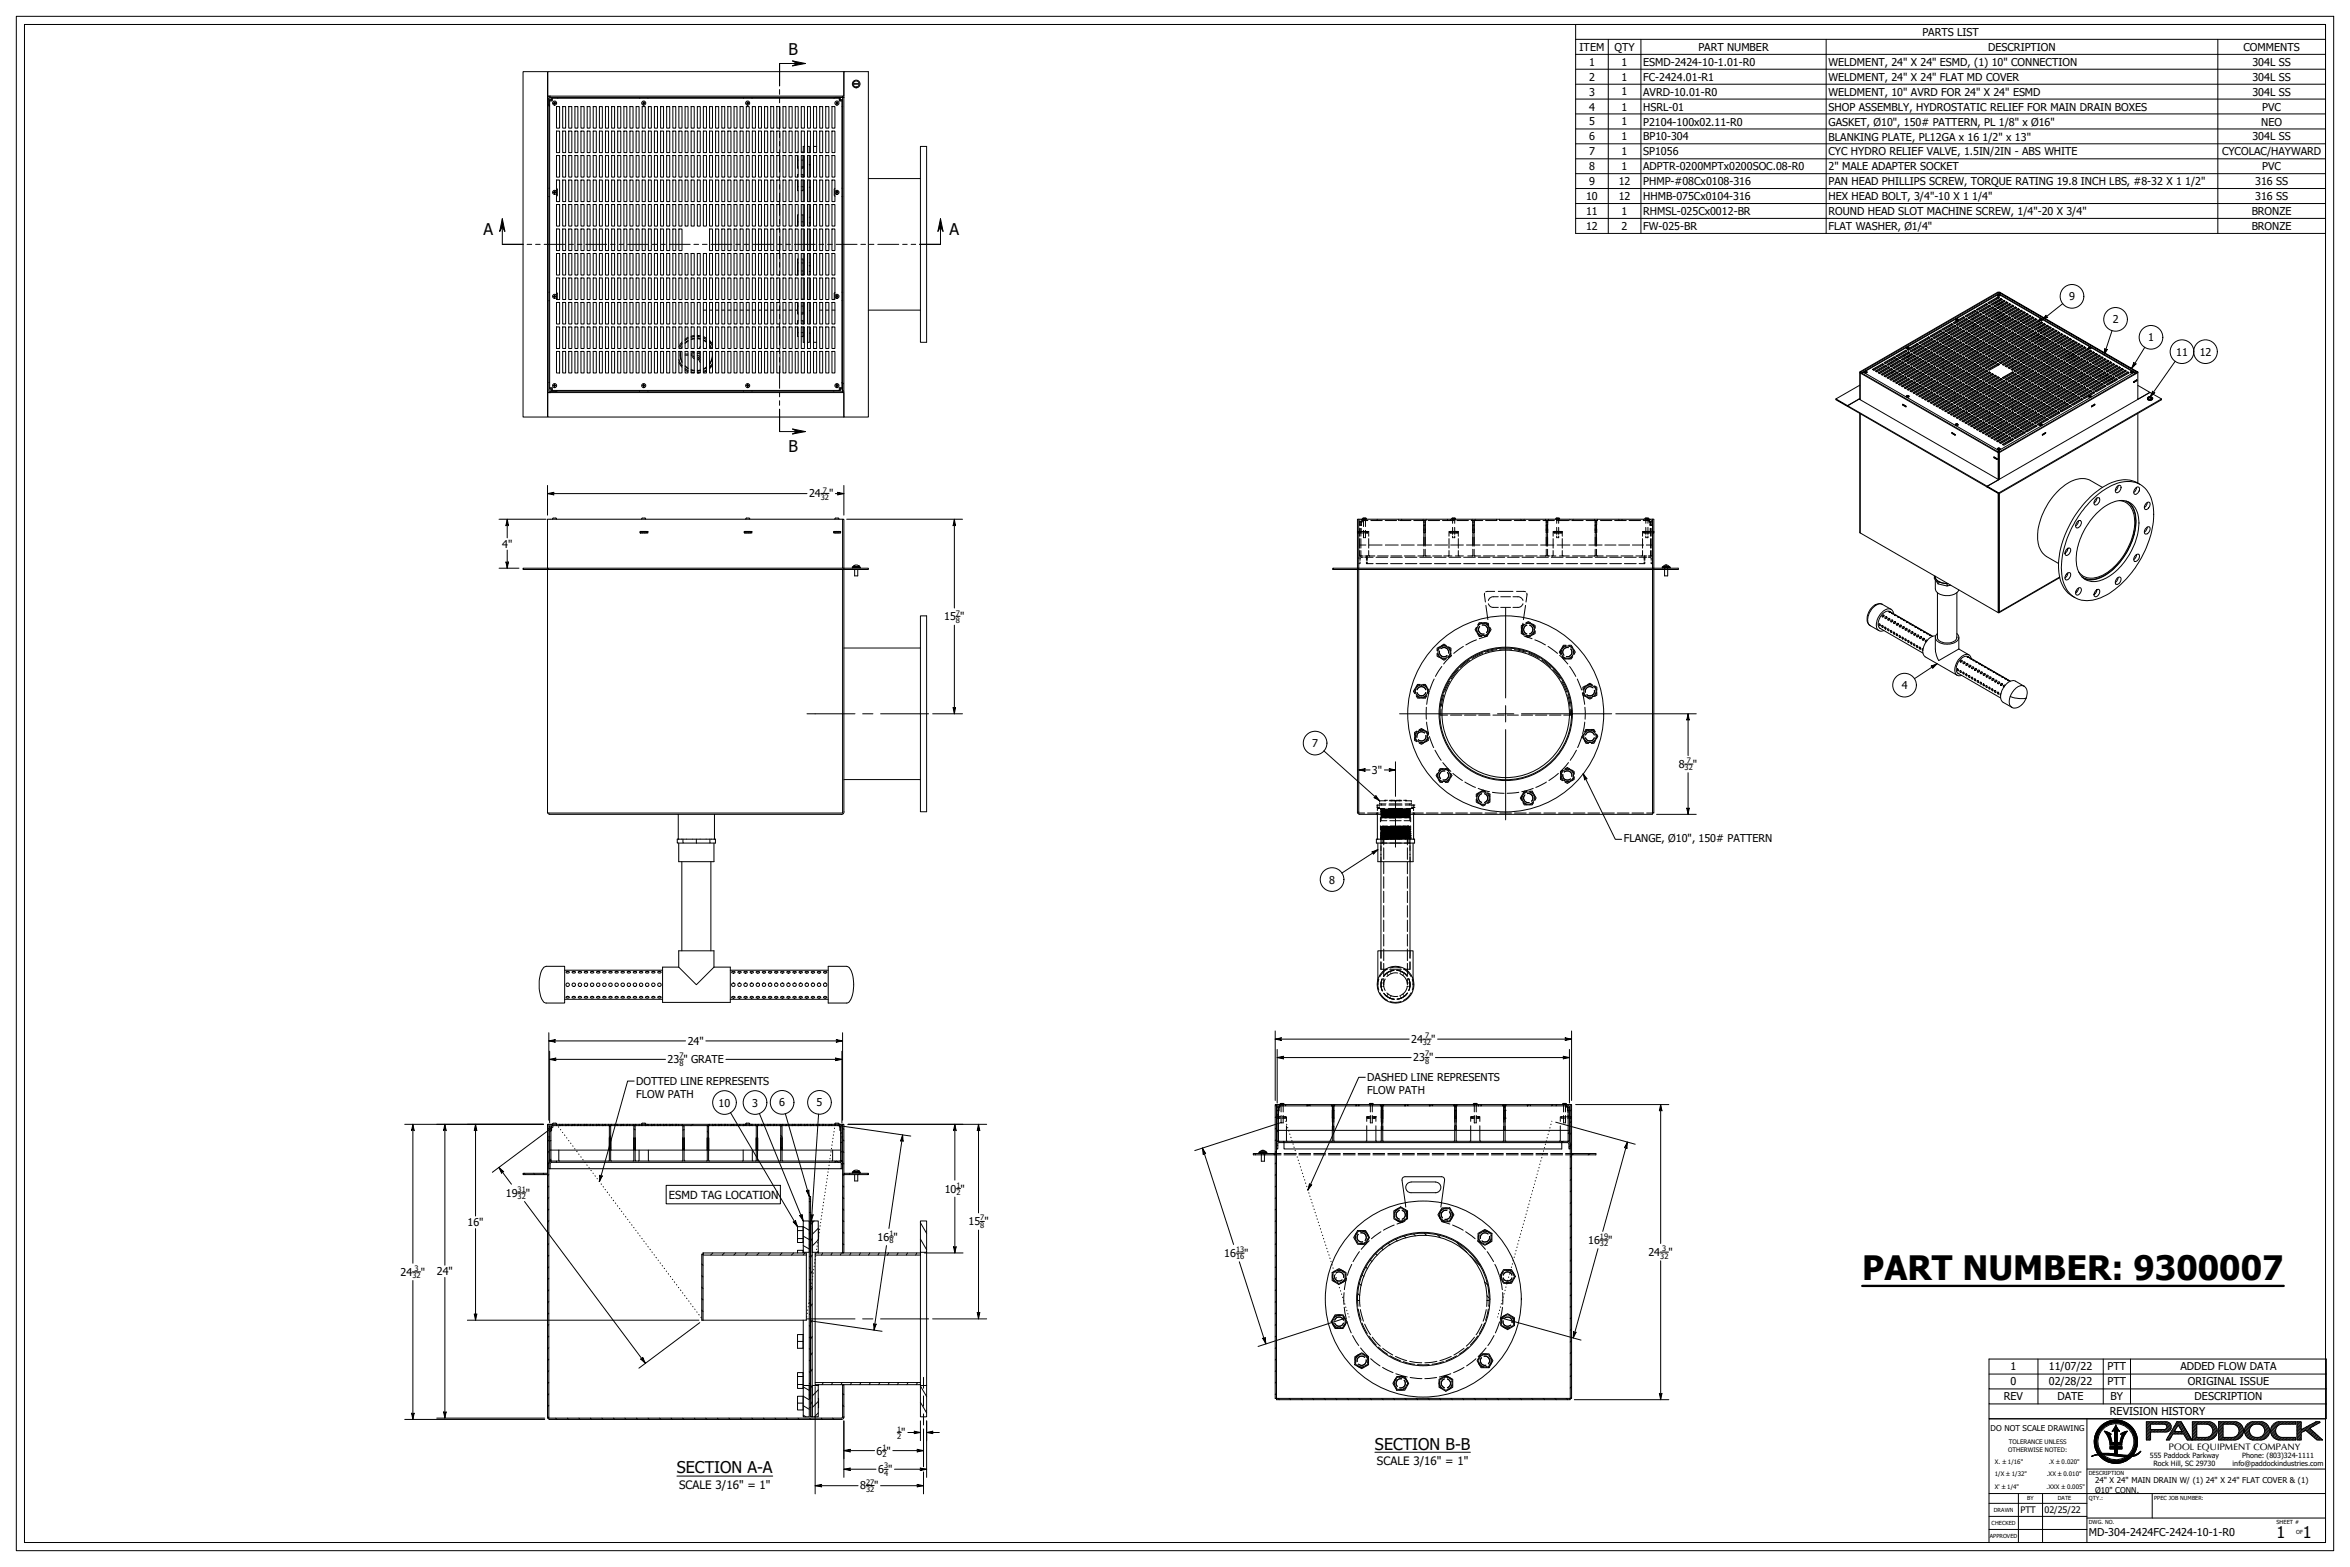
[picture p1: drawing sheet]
<svg xmlns="http://www.w3.org/2000/svg" width="914mm" height="610mm" viewBox="0 0 914 610" stroke-linecap="round" stroke-linejoin="round" font-family="sans-serif">
<defs><g id="words">
<text font-size="13.1" x="724.6" y="498.1">PART NUMBER: 9300007</text>
<g font-size="6.3">
<text x="306.8" y="21.2">B</text>
<text x="188.2" y="91.6">A</text>
<text x="369.4" y="91.6">A</text>
<text x="306.8" y="176">B</text>
<text x="535" y="563.9">SECTION B-B</text>
<text x="263.4" y="573.2">SECTION A-A</text>
<text x="885.8" y="598.3">1</text>
<text x="896" y="598.3">1</text>
</g>
<g font-size="4.5">
<text x="535.7" y="569.8">SCALE 3/16&quot; = 1&quot;</text>
<text x="264.2" y="579.1">SCALE 3/16&quot; = 1&quot;</text>
</g>
<text font-size="4.3" x="260.3" y="466.3">ESMD TAG LOCATION</text>
<g font-size="4.2">
<text x="748" y="14">PARTS LIST</text>
<text x="614.6" y="19.7">ITEM</text>
<text x="628.2" y="19.8">QTY</text>
<text x="660.8" y="19.7">PART NUMBER</text>
<text x="773.6" y="19.8">DESCRIPTION</text>
<text x="873" y="19.8">COMMENTS</text>
<text x="618.3" y="25.6">1</text>
<text x="631" y="25.6">1</text>
<text x="639.4" y="25.6">ESMD-2424-10-1.01-R0</text>
<text x="711.5" y="25.7">WELDMENT, 24&quot; X 24&quot; ESMD, (1) 10&quot; CONNECTION</text>
<text x="876.4" y="25.6">304L SS</text>
<text x="618.3" y="31.4">2</text>
<text x="631" y="31.4">1</text>
<text x="639.4" y="31.4">FC-2424.01-R1</text>
<text x="711.5" y="31.4">WELDMENT, 24&quot; X 24&quot; FLAT MD COVER</text>
<text x="876.4" y="31.4">304L SS</text>
<text x="618.3" y="37.2">3</text>
<text x="631" y="37.1">1</text>
<text x="639.4" y="37.2">AVRD-10.01-R0</text>
<text x="711.5" y="37.2">WELDMENT, 10&quot; AVRD FOR 24&quot; X 24&quot; ESMD</text>
<text x="876.4" y="37.2">304L SS</text>
<text x="618.3" y="43">4</text>
<text x="631" y="43">1</text>
<text x="639.4" y="43">HSRL-01</text>
<text x="711.5" y="43">SHOP ASSEMBLY, HYDROSTATIC RELIEF FOR MAIN DRAIN BOXES</text>
<text x="880.2" y="43">PVC</text>
<text x="618.3" y="48.8">5</text>
<text x="631" y="48.8">1</text>
<text x="639.4" y="48.8">P2104-100x02.11-R0</text>
<text x="711.5" y="48.9">GASKET, Ø10&quot;, 150# PATTERN, PL 1/8&quot; x Ø16&quot;</text>
<text x="879.9" y="48.8">NEO</text>
<text x="618.3" y="54.6">6</text>
<text x="631" y="54.6">1</text>
<text x="639.4" y="54.6">BP10-304</text>
<text x="711.5" y="54.7">BLANKING PLATE, PL12GA x 16</text>
<text x="771.5" y="54.7">1/2&quot; x 13&quot;</text>
<text x="876.4" y="54.6">304L SS</text>
<text x="618.3" y="60.4">7</text>
<text x="631" y="60.4">1</text>
<text x="639.4" y="60.4">SP1056</text>
<text x="711.5" y="60.5">CYC HYDRO RELIEF VALVE, 1.5IN/2IN - ABS WHITE</text>
<text x="864.6" y="60.5">CYCOLAC/HAYWARD</text>
<text x="618.3" y="66.2">8</text>
<text x="631" y="66.2">1</text>
<text x="639.4" y="66.2">ADPTR-0200MPTx0200SOC.08-R0</text>
<text x="711.5" y="66.2">2&quot; MALE ADAPTER SOCKET</text>
<text x="880.2" y="66.2">PVC</text>
<text x="617.2" y="77.9">10</text>
<text x="618.3" y="72">9</text>
<text x="629.9" y="72">12</text>
<text x="629.9" y="77.9">12</text>
<text x="639.4" y="72">PHMP-#08Cx0108-316</text>
<text x="639.4" y="77.9">HHMB-075Cx0104-316</text>
<text x="711.5" y="72.1">PAN HEAD PHILLIPS SCREW, TORQUE RATING 19.8 INCH LBS, #8-32 X 1</text>
<text x="711.5" y="77.9">HEX HEAD BOLT, 3/4&quot;-10 X 1</text>
<text x="767.4" y="77.9">1/4&quot;</text>
<text x="850.3" y="72.1">1/2&quot;</text>
<text x="877.5" y="72">316 SS</text>
<text x="877.5" y="77.9">316 SS</text>
<text x="617.2" y="83.6">11</text>
<text x="631" y="83.6">1</text>
<text x="639.4" y="83.6">RHMSL-025Cx0012-BR</text>
<text x="711.5" y="83.7">ROUND HEAD SLOT MACHINE SCREW, 1/4&quot;-20 X 3/4&quot;</text>
<text x="876.2" y="83.6">BRONZE</text>
<text x="617.2" y="89.4">12</text>
<text x="631" y="89.4">2</text>
<text x="639.4" y="89.4">FW-025-BR</text>
<text x="711.5" y="89.5">FLAT WASHER, Ø1/4&quot;</text>
<text x="876.2" y="89.4">BRONZE</text>
<text x="805.1" y="116.8">9</text>
<text x="822.1" y="125.8">2</text>
<text x="835.9" y="132.7">1</text>
<text x="846.8" y="138.3">11</text>
<text x="855.9" y="138.4">12</text>
<text x="314.8" y="193.5">24</text>
<text x="322.6" y="193.5">&quot;</text>
<text x="195.4" y="213.2">4&quot;</text>
<text x="367.4" y="241.3">15 &quot;</text>
<text x="740" y="268">4</text>
<text x="510.5" y="290.6">7</text>
<text x="653.2" y="298.8">8</text>
<text x="658.7" y="298.8">&quot;</text>
<text x="533.8" y="301.1">3&quot;</text>
<text x="631.8" y="327.7">FLANGE, Ø10&quot;, 150# PATTERN</text>
<text x="517.1" y="343.7">8</text>
<text x="267.6" y="406.6">24&quot;</text>
<text x="549.1" y="405.8">24</text>
<text x="556.9" y="405.8">&quot;</text>
<text x="259.8" y="413.6">23 &quot; GRATE</text>
<text x="549.9" y="412.9">23 &quot;</text>
<text x="247.5" y="422.1">DOTTED LINE REPRESENTS</text>
<text x="532" y="420.6">DASHED LINE REPRESENTS</text>
<text x="532" y="425.6">FLOW PATH</text>
<text x="247.5" y="427.1">FLOW PATH</text>
<text x="279.6" y="430.5">10</text>
<text x="292.6" y="430.5">3</text>
<text x="303.1" y="430.4">6</text>
<text x="317.7" y="430.4">5</text>
<text x="196.8" y="465.6">19</text>
<text x="204.6" y="465.6">&quot;</text>
<text x="367.6" y="463.9">10 &quot;</text>
<text x="181.9" y="477.1">16&quot;</text>
<text x="376.9" y="476.7">15 &quot;</text>
<text x="341.5" y="482.7">16 &quot;</text>
<text x="618" y="483.9">16</text>
<text x="625.7" y="483.9">&quot;</text>
<text x="476.4" y="489">16</text>
<text x="484.1" y="489">&quot;</text>
<text x="641.4" y="488.6">24</text>
<text x="649.2" y="488.6">&quot;</text>
<text x="155.9" y="496.3">24</text>
<text x="163.7" y="496.3">&quot;</text>
<text x="170" y="496.2">24&quot;</text>
<text x="782.3" y="533.1">1</text>
<text x="797.2" y="532.9">11/07/22</text>
<text x="820.1" y="533.1">PTT</text>
<text x="848.4" y="533.1">ADDED FLOW DATA</text>
<text x="782.3" y="538.9">0</text>
<text x="797.2" y="538.7">02/28/22</text>
<text x="820.1" y="538.9">PTT</text>
<text x="851.3" y="538.9">ORIGINAL ISSUE</text>
<text x="779.7" y="544.8">REV</text>
<text x="800.6" y="544.8">DATE</text>
<text x="821.2" y="544.8">BY</text>
<text x="853.9" y="544.8">DESCRIPTION</text>
<text x="821" y="550.5">REVISION HISTORY</text>
<text x="350.7" y="558.7">&quot;</text>
<text x="341.1" y="565.8">6 &quot;</text>
<text x="341.7" y="573.2">6 &quot;</text>
<text x="334.7" y="579.4">8</text>
<text x="340.2" y="579.4">&quot;</text>
<text x="812.8" y="597.5">MD-304-2424FC-2424-10-1-R0</text>
</g>
<text font-size="3.6" x="843.9" y="563.9">POOL EQUIPMENT COMPANY</text>
<g font-size="3.5">
<text x="786.1" y="588.6">PTT</text>
<text x="795.5" y="588.8">02/25/22</text>
</g>
<g font-size="3.1">
<text x="774.6" y="556.6">DO NOT SCALE DRAWING</text>
<text x="815.2" y="577.1">24&quot; X 24&quot; MAIN DRAIN W/ (1) 24&quot; X 24&quot; FLAT COVER &amp; (1)</text>
<text x="815.2" y="580.8">Ø10&quot; CONN.</text>
</g>
<g font-size="2.9">
<text x="320.2" y="191.6">7</text>
<text x="319.4" y="194.5">32</text>
<text x="372" y="239.5">7</text>
<text x="372" y="242.3">8</text>
<text x="655.5" y="299.7">32</text>
<text x="656.3" y="296.9">7</text>
<text x="553.7" y="406.7">32</text>
<text x="554.5" y="403.9">7</text>
<text x="264.4" y="411.7">7</text>
<text x="554.5" y="411">7</text>
<text x="554.5" y="413.9">8</text>
<text x="264.4" y="414.6">8</text>
<text x="201.4" y="463.7">31</text>
<text x="201.4" y="466.6">32</text>
<text x="372.2" y="462">1</text>
<text x="372.2" y="464.9">2</text>
<text x="381.4" y="474.8">7</text>
<text x="381.4" y="477.7">8</text>
<text x="346.1" y="480.8">1</text>
<text x="346.1" y="483.7">8</text>
<text x="622.6" y="482">19</text>
<text x="622.6" y="484.9">32</text>
<text x="480.9" y="487.1">13</text>
<text x="480.9" y="490">16</text>
<text x="646" y="489.6">32</text>
<text x="646.8" y="486.7">3</text>
<text x="160.5" y="497.3">32</text>
<text x="161.3" y="494.4">3</text>
<text x="349.1" y="556.9">1</text>
<text x="343.3" y="563.9">1</text>
<text x="349.1" y="559.8">2</text>
<text x="343.3" y="566.9">2</text>
<text x="344" y="571.2">3</text>
<text x="344" y="574.1">4</text>
<text x="337" y="577.6">27</text>
<text x="337" y="580.5">32</text>
</g>
<g font-size="2.8">
<text x="836.5" y="567.2">555 Paddock Parkway</text>
<text x="872.4" y="567.2">Phone: (803)324-1111</text>
<text x="837.9" y="570.5">Rock Hill, SC 29730</text>
<text x="868.7" y="570.5">info@paddockindustries.com</text>
</g>
<g font-size="2.4">
<text x="781.6" y="561.8">TOLERANCE UNLESS</text>
<text x="776.2" y="569.5">X. ±1/16&quot;</text>
<text x="781.4" y="564.7">OTHERWISE NOTED:</text>
<text x="797.2" y="569.5">.X ±0.020&quot;</text>
<text x="776.2" y="574.3">1/X ±1/32&quot;</text>
<text x="796.4" y="574.3">.XX ±0.010&quot;</text>
<text x="776.2" y="579.1">X' ±1/4&quot;</text>
<text x="796.4" y="579.1">.XXX ±0.005&quot;</text>
</g>
<g font-size="2.2">
<text x="812.8" y="573.9">DESCRIPTION</text>
<text x="788.7" y="583.4">BY</text>
<text x="800.7" y="583.4">DATE</text>
<text x="812.8" y="583.4">QTY.:</text>
<text x="838.2" y="583.4">PPEC JOB NUMBER:</text>
<text x="775" y="593.2">CHECKED</text>
<text x="775.8" y="588">DRAWN</text>
<text x="812.8" y="593">DWG. NO.</text>
<text x="885.8" y="593">SHEET #</text>
<text x="774.3" y="598.2">APPROVED</text>
<text x="893.5" y="596.8">OF</text>
</g>
</g></defs>
<!-- layer: Hatch (ANSI) -->
<g fill="none" stroke="#000" stroke-width=".39">
<path d="M213.6 439l-.6 .5M214.4 440l-.5 .3M218.9 437.4l-.9 .5M221.2 437.4l-.9 .5M223.5 437.4l-.9 .5M225.2 437.4l-.3 .2M228.3 437.4l-.9 .5M230.8 437.8l-.1 .1M233 437.4l-.8 .5M235.5 437.4l-.9 .5M237.9 437.4l-.9 .5M240.2 437.4l-.9 .5"/>
<path d="M242.6 437.4l-.9 .5M244.3 437.4l-.4 .2M246.6 439.2l.5 .3M247.3 437.4l-.9 .5M249.9 437.8l-.2 .1M252.1 437.4l-.9 .5M254.5 437.4l-.9 .5M257 437.4l-.9 .5M259.3 437.4l-.9 .5M261.6 437.4l-.9 .5M263.3 437.4l-.3 .2M266.2 439.4l-.5 .3"/>
<path d="M269.7 437.4l-.9 .5M275.2 440l.5 .9M276 437.4l-.9 .5M278.3 437.4l-.9 .5M280.7 437.4l-.9 .5M282.4 437.4l-.4 .2M285.4 437.4l-.9 .5M288 437.8l-.2 .1M290.2 437.4l-.9 .5M292.6 437.4l-.9 .5M295.1 437.4l-.9 .5M297.4 437.4l-.9 .5"/>
<path d="M299.7 437.4l-.9 .5M301.4 437.4l-.3 .2M304.5 437.4l-.9 .5M307 437.8l-.1 .1M309.2 437.4l-.8 .5M311.7 437.4l-.9 .5M314.1 437.4l-.9 .5M316.4 437.4l-.9 .5M318.8 437.4l-.9 .5M320.5 437.4l-.4 .2M323.5 437.4l-.9 .5M326.8 437.5l-.9 .4"/>
<path d="M327.9 438.8l.5 .6M496.7 438.7l-.5 .5M496.7 434.3l-.5 .5M496.7 429.8l-.5 .5M497.5 433.1l-.5 .9M497.5 439.4l-.5 .9M499.4 429.7l-.3 .5M509.3 429.7l-.3 .5M518.5 437.5l.5 .9M518.5 431.2l.5 .9M518.9 429.7l-.4 .5M528.8 429.7l-.4 .5"/>
<path d="M537.9 429.7l-.3 .5M538 436.8l-.5 .3M538 433.1l-.5 .3M547.1 429.7l-.3 .5M557 429.7l-.4 .5M566.1 437.8l.5 .3M566.1 434.1l.5 .3M566.1 430.5l.5 .2M566.5 429.7l-.3 .5M576.4 429.7l-.3 .5M585.5 429.7l-.3 .5M585.7 435.1l-.5 .5"/>
<path d="M585.7 430.6l-.5 .5M585.7 439.6l-.2 .1M594.7 429.7l-.3 .5M605.7 429.7l-.2 .5M609.4 429.7l-.3 .5M610.7 433.8l-.5 .9M611.5 436.2l-.5 .5M611.5 431.7l-.5 .5M204 456.4l.3 .5M207.7 456.4l.3 .5M211.4 456.4l.2 .5M213.6 456.9l-.6 .6"/>
<path d="M213.6 452.4l-.6 .5M213.6 448l-.6 .5M213.6 443.5l-.6 .5M214.4 451l-.5 .3M214.4 447.3l-.5 .3M214.4 443.7l-.5 .2M237.6 446.3l-.5 .5M237.6 441.9l-.5 .5M246.6 446.5l.5 .3M246.6 442.8l.5 .3M266.2 446.7l-.5 .3M266.2 443l-.5 .4"/>
<path d="M275.2 446.3l.5 .9M294.8 442.4l-.5 .9M303.8 446.2l.5 .5M303.8 441.7l.5 .5M325.4 451.7l.9 .5M327.3 452.8l.6 .3M327.6 451.6l-.1 .1M327.6 448l-.5 .2M327.6 444.3l-.5 .3M327.6 440.6l-.5 .3M327.9 456.8l.5 .5M327.9 452.3l.5 .5"/>
<path d="M327.9 447.8l.5 .5M327.9 443.3l.5 .5M330.7 456.4l-.3 .5M334.3 456.4l-.2 .5M337.9 456.6l-.2 .3M488.3 448.8l.3 .5M491.9 448.8l.4 .5M495.6 448.8l.3 .5M496.7 456.7l-.5 .5M496.7 452.2l-.5 .6M496.7 447.7l-.5 .5M496.7 443.2l-.5 .5"/>
<path d="M496.7 445.4l.5 .2M608.1 444l-.1 .2M610.7 440.2l-.5 .9M611.5 458.7l-.5 .5M611.5 454.2l-.5 .5M611.5 449.6l-.5 .6M611.5 445.2l-1 1M611.5 440.7l-.5 .5M612.5 448.8l-.9 .5M618.9 448.8l-.9 .5M213.6 479.4l-.6 .5M213.6 474.9l-.6 .5"/>
<path d="M213.6 470.4l-.6 .5M213.6 465.9l-.6 .6M213.6 461.5l-.6 .5M312.5 477.2l2.4 1.4M314.9 479.7l.5 .6M314.9 475.2l.5 .5M314.9 466.3l.5 .5M316 475.5l-.6 1M316.8 475l-.8 .7M318.4 477.8l-2.4 2.4M327.9 479.2l.5 .5M327.9 474.7l.5 .5"/>
<path d="M327.9 470.2l.5 .6M327.9 465.8l.5 .5M327.9 461.3l.5 .5M358.1 475.7l2.5 4.1M496.7 479.2l-.5 .5M496.7 474.7l-.5 .5M496.7 470.2l-.5 .5M496.7 465.7l-.5 .5M496.7 461.2l-.5 .5M554.3 479.8l.8 .8M611.5 476.6l-.5 .5M611.5 472.1l-.5 .5"/>
<path d="M611.5 467.6l-.5 .5M611.5 463.1l-.5 .5M213.6 497.3l-.6 .5M213.6 492.9l-.6 .5M213.6 488.4l-.6 .5M213.6 483.9l-.6 .5M273 496.3l.6 .5M273 491.7l.6 .6M277.4 487.4l-.9 .9M281.8 487.4l-.7 .9M286.3 487.4l-.7 .9M290.8 487.4l-.7 .9"/>
<path d="M295.3 487.4l-.8 .9M299.8 487.4l-.8 .9M304.3 487.4l-.8 .9M308.8 487.4l-.8 .9M312.5 484.6l2.4 1.3M312.5 480.9l2.4 1.3M313.2 487.4l-.7 .9M314.9 497.7l.5 .5M314.9 493.2l.5 .5M314.9 488.8l.5 .5M314.9 484.3l.5 .5M316 481.8l-.6 1.1"/>
<path d="M316 488.2l-.6 1M316 494.5l-.6 1.1M318.4 486.8l-.3 .4M318.4 482.3l-2.4 2.4M320.1 487.4l-.4 .9M323.8 487.4l-.5 .9M327.4 487.4l-.4 .9M327.9 483.7l.5 .6M331.1 487.4l-.5 .9M334.8 487.4l-.5 .9M338.5 487.4l-.6 .9M342.1 487.4l-.5 .9"/>
<path d="M345.8 487.4l-.5 .9M349.4 487.4l-.4 .9M353.1 487.4l-.5 .9M356.7 487.4l-.4 .9M358.1 482l2.5 4.2M496.7 497.1l-.5 .5M496.7 492.6l-.5 .5M496.7 488.1l-.5 .5M496.7 483.6l-.5 .5M529 499.4l.7 .7M530 496l.7 .6M531.5 493l.6 .5"/>
<path d="M533.2 490.2l.6 .5M535.3 487.7l.5 .6M537.6 485.6l.6 .6M540.2 483.7l.6 .6M543.1 482.2l.7 .5M546.4 480.9l.7 .6M550.1 480.1l.6 .7M559.4 480.4l1.1 1.1M566.9 483.4l3.9 3.9M572.1 488.6l3.7 3.7M577.7 498.7l1.1 1.1M611.5 499l-.5 .6"/>
<path d="M611.5 494.5l-.5 .5M611.5 490.1l-.5 .5M611.5 485.6l-.5 .5M611.5 481.1l-.5 .5M213.6 519.8l-.6 .5M213.6 515.3l-.6 .5M213.6 510.9l-.6 .5M213.6 506.3l-.6 .6M213.6 501.8l-.6 .5M273 509.7l.6 .5M273 505.2l.6 .5M273 500.8l.6 .5"/>
<path d="M314.9 515.7l.5 .5M314.9 511.2l.5 .5M314.9 506.7l.5 .5M314.9 502.2l.5 .5M316 500.9l-.6 1M316 507.2l-.6 1.1M316 513.6l-.6 1M316 519.9l-.6 1.1M496.7 519.6l-.5 .5M496.7 515l-.5 .6M496.7 510.6l-.5 .5M496.7 506.1l-.5 .5"/>
<path d="M496.7 501.6l-.5 .5M528.3 503.2l.8 .8M578.5 504.1l.9 .8M611.5 517l-.5 .5M611.5 512.5l-.5 .5M611.5 508l-.5 .5M611.5 503.6l-.5 .5M213.6 537.8l-.6 .5M213.6 533.3l-.6 .5M213.6 528.8l-.6 .5M213.6 524.3l-.6 .5M312.5 539.6l2.4 1.3"/>
<path d="M314.9 538.1l.5 .5M314.9 533.7l.5 .5M314.9 529.1l.5 .6M314.9 524.6l.5 .5M314.9 520.2l.5 .5M316 526.3l-.6 1M316 532.6l-.6 1.1M316 539l-.6 1M320.4 537.8l-.6 .9M324 537.8l-.5 .9M327.7 537.8l-.5 .9M331.3 537.8l-.4 .9"/>
<path d="M335 537.8l-.5 .9M338.6 537.8l-.4 .9M342.3 537.8l-.4 .9M346 537.8l-.4 .9M349.6 537.8l-.4 .9M353.3 537.8l-.4 .9M357 537.8l-.4 .9M358.1 539.2l2.5 4.1M496.7 537.5l-.5 .5M496.7 533l-.5 .5M496.7 528.6l-.5 .5M496.7 524.1l-.5 .5"/>
<path d="M611.5 539.4l-.5 .5M611.5 535l-.5 .5M611.5 530.5l-.5 .5M611.5 526l-.5 .5M611.5 521.5l-.5 .5M213.6 551.2l-.5 .5M213.6 546.7l-.6 .5M213.6 542.3l-.6 .5M216.2 551.7l.5 .5M220.7 551.7l.5 .5M225.2 551.7l.5 .5M229.7 551.7l.5 .5"/>
<path d="M234.2 551.7l.5 .5M238.7 551.7l.5 .5M243.1 551.7l.5 .5M247.6 551.7l.6 .5M252.2 551.7l.5 .5M256.7 551.7l.5 .5M261.1 551.7l.5 .5M265.6 551.7l.5 .5M270.1 551.7l.5 .5M274.6 551.7l.5 .5M279.1 551.7l.5 .5M283.6 551.7l.5 .5"/>
<path d="M288.1 551.7l.5 .5M292.5 551.7l.6 .5M297.1 551.7l.5 .5M301.6 551.7l.5 .5M306 551.7l.5 .5M310.5 551.7l.5 .5M312.5 550.5l1.1 .7M312.5 546.9l2.4 1.4M312.5 543.2l2.4 1.4M314.9 542.6l.5 .5M315 551.7l.5 .5M316 545.3l-.6 1.1"/>
<path d="M318.4 549.7l-1.5 1.5M318.4 545.2l-2.4 2.4M318.4 540.7l-2.4 2.4M319.5 551.7l.5 .5M324 551.7l.5 .5M327.9 551.1l.4 .4M327.9 546.6l.5 .5M327.9 542.1l.5 .5M358.1 545.5l2.5 4.2M496.7 542l-.5 .5M497.3 544l.5 .5M501.7 544l.5 .5"/>
<path d="M506.2 544l.5 .5M510.7 544l.5 .5M515.2 544l.5 .5M519.7 544l.5 .5M524.2 544l.5 .5M528.7 544l.5 .5M533.1 544l.6 .5M537.7 544l.5 .5M542.2 544l.5 .5M546.6 544l.5 .5M551.1 544l.5 .5M555.6 544l.5 .5"/>
<path d="M560.1 544l.5 .5M564.6 544l.5 .5M569.1 544l.5 .5M573.6 544l.5 .5M578 544l.5 .5M582.5 544l.6 .5M587.1 544l.5 .5M591.6 544l.5 .5M596 544l.5 .5M600.5 544l.5 .5M605 544l.5 .5M609.5 544l.5 .5"/>
<path d="M611.5 543.9l-.1 .1M835.5 553.1l-.3 .4M836.1 553.1l-.9 .9M836.7 553.1l-1.5 1.5M836.8 559.8l-.4 .4M836.8 559.2l-1 1M836.8 558.6l-1.6 1.6M836.8 558l-1.6 1.7M836.8 557.5l-1.6 1.6M836.8 555.8l-1.6 1.6M836.8 555.2l-1.6 1.6M836.8 554.7l-1.6 1.6"/>
<path d="M836.8 554.1l-1.6 1.7M837 556.1l-1.8 1.9M837.2 553.1l-2 2.1M837.6 556.1l-2.4 2.4M837.8 553.1l-1 .9M838.1 556.1l-.9 1M838.3 553.1l-.9 .9M838.6 556.1l-.8 1M838.9 553.1l-1 .9M839.2 556.1l-.9 1M839.5 553.1l-1 .9M839.8 556.1l-1 1"/>
<path d="M840 553.1l-.9 .9M840.4 556.1l-1 1M840.6 553.1l-.9 .9M840.9 556.1l-.9 1M841.2 553.1l-1 .9M841.4 556.1l-.9 1M841.7 553.1l-1 .9M842 556.1l-.9 1M842.3 553.1l-1 .9M842.8 553.1l-.9 .9M843.3 553.2l-.9 1M843.7 553.3l-.9 1"/>
<path d="M844 553.6l-1 1M844.4 553.8l-1.3 1.3M844.5 554.2l-2.9 2.9M844.7 555.7l-1.2 1.3M844.7 554.5l-2.5 2.6M844.8 555.1l-2 2M844.9 558.9l-1.3 1.3M846.3 556.9l-3.2 3.3M846.5 556.3l-3.1 2.9M846.9 556.9l-1 .9M847.2 554.9l-3 2.9M847.3 553.1l-.7 .7"/>
<path d="M847.5 556.9l-1 .9M847.9 553.1l-2 2M848 556.9l-.9 .9M848.5 553.1l-3.4 3.4M848.6 556.9l-.9 .9M848.8 553.3l-1.2 1.2M849 553.7l-1.1 1.2M849.2 554l-1.2 1.2M849.4 554.4l-1.2 1.2M849.6 554.7l-1.1 1.2M849.8 555.1l-1.1 1.2M850.1 555.4l-1.2 1.2"/>
<path d="M850.3 555.8l-2.1 2M850.5 556.1l-1.7 1.7M850.6 556.5l-1.3 1.3M850.9 556.8l-1.1 1.2M851.1 557.2l-1.2 1.2M851.3 557.5l-1.2 1.2M851.5 557.9l-1.1 1.2M851.7 558.2l-1.1 1.2M851.9 558.6l-1.1 1.2M852.1 559l-1.1 1.1M852.4 559.3l-.9 .9M852.6 559.7l-.6 .5"/>
<path d="M853.5 553.1l-.4 .4M854.1 553.1l-1 1M854.6 553.1l-1.5 1.6M854.8 557.5l-1.7 1.7M854.8 556.9l-1.7 1.7M854.8 556.3l-1.7 1.7M854.8 554.7l-1.7 1.7M854.8 559.1l-1 1.1M854.8 558.6l-1.6 1.6M854.8 558l-1.7 1.8M854.8 555.8l-1.7 1.7M854.8 555.2l-1.7 1.7"/>
<path d="M854.8 554.1l-1.7 1.7M855.2 553.1l-2.1 2.1M855.3 559.2l-1 1M855.7 553.1l-.9 .9M855.9 559.2l-1.1 1M856.3 553.1l-.9 .9M856.4 559.2l-1 1M856.9 553.1l-1 .9M856.9 559.2l-.9 1M857.4 553.1l-.9 .9M857.5 559.2l-.9 1M858 553.1l-.9 .9"/>
<path d="M858.1 559.2l-1 1M858.6 553.1l-1 .9M858.6 559.2l-1 1M859.1 553.1l-.9 .9M859.4 559l-1.2 1.2M859.7 553.1l-1 .9M860.1 553.2l-.9 1M860.6 553.3l-1 1M860.9 553.5l-1 1M861.3 553.8l-1.1 1M861.6 554l-1.1 1.1M861.8 554.3l-1.1 1.1"/>
<path d="M862.1 554.6l-1.2 1.2M862.3 554.9l-1.3 1.4M862.4 558.3l-1.5 1.5M862.5 555.4l-1.5 1.4M862.6 555.8l-1.7 1.7M862.6 557.5l-2.6 2.6M862.7 556.3l-3.9 3.9M862.7 556.8l-3.4 3.4M863.6 553.1l-.3 .3M864.2 553.1l-.9 .9M864.7 553.1l-1.4 1.4M865 559.1l-1.1 1.1"/>
<path d="M865 558.5l-1.7 1.7M865 557.9l-1.7 1.7M865 557.3l-1.7 1.8M865 556.8l-1.7 1.7M865 556.2l-1.7 1.7M865 555.7l-1.7 1.6M865 555.1l-1.7 1.7M865 554.5l-1.7 1.8M865.3 553.1l-2 2M865.4 559.2l-1 1M865.9 553.1l-2.6 2.6M865.9 559.2l-1 1"/>
<path d="M866.4 553.1l-.9 .9M866.5 559.2l-1 1M867 553.1l-.9 .9M867 559.2l-.9 1M867.5 553.1l-.9 .9M867.6 559.2l-1 1M868.1 553.1l-.9 .9M868.2 559.2l-1 1M868.7 553.1l-1 .9M868.7 559.2l-1 1M869.3 553.1l-1 .9M869.4 559.1l-1.1 1.1"/>
<path d="M869.8 553.1l-.9 .9M870.3 553.2l-1 1M870.6 553.3l-.8 1M871.1 553.5l-1 1M871.4 553.7l-1 1M871.7 554l-1.1 1.1M872 554.2l-1.1 1.2M872.2 554.5l-1.1 1.3M872.5 554.9l-1.3 1.3M872.6 558.1l-1.8 1.8M872.7 555.2l-1.5 1.5M872.8 555.7l-1.7 1.7"/>
<path d="M872.9 557.3l-2.9 2.8M872.9 556.7l-3.5 3.5M872.9 556.1l-4 4.1M874.5 554l-.2 .2M875.2 556.6l-1.5 1.6M875.3 557.1l-1.4 1.4M875.3 555.9l-1.7 1.9M875.4 557.6l-1.3 1.3M875.6 557.9l-1.2 1.3M875.8 553.3l-2.2 2.2M875.9 558.3l-1.2 1.1M876.1 558.5l-1.1 1.1"/>
<path d="M876.4 558.8l-1.1 1.1M876.5 553.1l-3.1 3.2M876.8 559l-1 1M877.1 553.1l-3.7 3.7M877.3 559.1l-1.1 1M877.6 553.1l-4.2 4.2M877.7 559.2l-1 1M878.2 553.1l-1.1 1.1M878.3 559.2l-1 1M878.8 553.1l-1 .9M878.8 559.2l-.9 1M879.3 553.1l-.9 .9"/>
<path d="M879.6 559l-1.2 1.2M879.9 553.1l-.9 .9M880.4 553.2l-1.1 1M880.8 553.3l-1 1M881.2 553.5l-1.1 1M881.5 553.7l-1.1 1.1M881.9 553.9l-1.2 1.2M882.1 554.2l-1.2 1.2M882.4 554.5l-1.3 1.3M882.6 554.9l-1.4 1.4M882.8 558l-1.9 1.9M882.8 555.2l-1.6 1.6"/>
<path d="M883 555.6l-1.9 1.9M883.1 557.2l-3 2.9M883.1 556.6l-3.6 3.6M883.1 556.1l-4.1 4.1M885.4 556.6l-1.5 1.6M885.5 557l-1.5 1.5M885.6 557.5l-1.3 1.3M885.6 555.9l-1.9 1.8M885.8 557.8l-1.3 1.3M885.8 553.3l-2.1 2.1M886 558.2l-1.2 1.2M886.3 558.5l-1.2 1.1"/>
<path d="M886.6 558.7l-1.1 1.1M886.7 553.1l-3.2 3.1M886.9 559l-1 1M887.2 553.1l-3.7 3.7M887.3 559.1l-1 1M887.7 553.1l-4.2 4.2M887.8 559.2l-1 1M888.3 553.1l-1.1 1.1M888.4 559.2l-1 1M888.9 553.1l-1 .9M888.9 559.2l-.9 1M889.4 553.1l-.9 .9"/>
<path d="M889.5 559.2l-.9 1M890 553.1l-.9 .9M890.1 559.2l-1 1M890.5 553.1l-.9 .9M890.7 559.2l-1.1 1M891.1 553.1l-.9 .9M891.2 559.2l-1 1M891.7 553.1l-1 .9M891.7 559.2l-.9 1M892.2 553.1l-.9 .9M892.3 559.2l-1 1M892.8 553.1l-.9 .9"/>
<path d="M892.9 559.2l-1 1M893.3 559.4l-.9 .8M893.3 559.9l-.3 .3M893.3 553.7l-.3 .3M893.3 553.1l-.9 .9M893.9 553.1l-.1 .1M894.5 553.1l-.7 .7M895 553.1l-1.2 1.3M895.4 559.5l-.7 .7M895.4 558.9l-1.3 1.3M895.4 558.4l-1.6 1.5M895.4 557.8l-1.6 1.6"/>
<path d="M895.4 556.1l-1.6 1.6M895.4 555.5l-1.6 1.6M895.4 554.9l-1.6 1.7M895.4 554.4l-1.6 1.7M895.4 553.8l-1.6 1.7M895.4 553.3l-1.6 1.6M896.4 555.6l-2.6 2.7M897.6 555l-3.8 3.9M898.8 554.4l-2.5 2.5M899 555.9l-1.1 1.1M899.3 556.1l-1.2 1.2M899.6 556.5l-1.1 1"/>
<path d="M899.9 556.7l-1.1 1.1M900 553.7l-2.7 2.8M900.2 557l-1.1 1M900.4 557.2l-1 1.1M900.7 557.5l-1 1M901.1 557.8l-1.1 1M901.2 553.1l-3.6 3.7M901.3 558l-1 1.1M901.6 558.3l-1 1.1M901.8 553.1l-1.9 1.9M902 558.5l-1.1 1.1M902.2 558.8l-1 1.1"/>
<path d="M902.3 553.1l-1.1 1.1M902.5 559.1l-1 1M902.7 553.3l-.2 .2M902.8 559.4l-.8 .8M903.1 559.6l-.6 .6M903.4 559.9l-.3 .3M852.7 560l-.1 .2M895.4 560l-.1 .2M903.7 560.1v.1"/>
</g>
<!-- layer: Visible (ANSI) -->
<g fill="none" stroke="#000" stroke-width=".39">
<path d="M203.5 27.9h9.5v134.3h-9.5zM213.6 38.3v113.4M214.1 37.4h-.9v-9.5h115.2v9.5h-.5M214.1 37.4h113.8v.5h-113.8l-.5 .5M214.1 37.4l-.6 .2-.5 .8M214.4 38.8h-.5v112.5l1 .1M214.4 38.7h.5M214.9 38.2v1h-1M217 37.9v.3M248.9 37.9v.3M250.4 39.9h.2M252.1 37.9v.3"/>
<path d="M289.3 37.9v.3M292.6 37.9v.3M325 37.9l-.5 .3M325.1 37.9h2.8M325.7 39.9l.4 .2-.4 .3M325.8 39.9l-.2-.2-.1 .4M326.6 38.7h.4v-.5h-112.6v1M326.6 38.2v1h1M327.1 39.2v-.4h.5v112.5h-.5v-.4M327.9 37.9h.5v114.3h-.5zM328.4 37.9v-10h9.5v134.3h-9.5v-10M332.3 32.7h1.7"/>
<path d="M213.6 40.9h.1M213.6 40.7l.2 .6-.2-.1M215.3 40.1l.5-.4 .4 .5-.5 .4zM216.5 51h1.2v8.4h-1.2zM216.5 41.5h1.2v8.3h-1.2zM218.9 51h1.2v8.4h-1.2zM218.9 41.5h1.2v8.3h-1.2zM221.3 51h1.2v8.4h-1.2zM221.3 41.5h1.2v8.3h-1.2zM223.7 51h1.2v8.4h-1.2zM223.7 41.5h1.2v8.3h-1.2zM226.1 51h1.2v8.4h-1.2z"/>
<path d="M226.1 41.5h1.2v8.3h-1.2zM228.5 51h1.1v8.4h-1.1zM228.5 41.5h1.1v8.3h-1.1zM230.8 51h1.2v8.4h-1.2zM230.8 41.5h1.2v8.3h-1.2zM233.2 51h1.2v8.4h-1.2zM233.2 41.5h1.2v8.3h-1.2zM235.6 51h1.2v8.4h-1.2zM235.6 41.5h1.2v8.3h-1.2zM238 51h1.1v8.4h-1.1zM238 41.5h1.1v8.3h-1.1zM240.3 51h1.3v8.4h-1.3z"/>
<path d="M240.3 41.5h1.3v8.3h-1.3zM242.8 51h1.1v8.4h-1.1zM242.8 41.5h1.1v8.3h-1.1zM245.1 51h1.2v8.4h-1.2zM245.1 41.5h1.2v8.3h-1.2zM247.5 51h1.2v8.4h-1.2zM247.5 41.5h1.2v8.3h-1.2zM249.9 51h1.2v8.4h-1.2zM249.9 41.5h1.2v8.3h-1.2zM250.1 40.1l.4-.2 .4 .3-.4 .2zM250.4 40.3v.3l.2-.3M252.3 51h1.1v8.4h-1.1z"/>
<path d="M252.3 41.5h1.1v8.3h-1.1zM254.6 51h1.2v8.4h-1.2zM254.6 41.5h1.2v8.3h-1.2zM257 51h1.2v8.4h-1.2zM257 41.5h1.2v8.3h-1.2zM259.4 51h1.2v8.4h-1.2zM259.4 41.5h1.2v8.3h-1.2zM261.8 51h1.2v8.4h-1.2zM261.8 41.5h1.2v8.3h-1.2zM264.2 51h1.2v8.4h-1.2zM264.2 41.5h1.2v8.3h-1.2zM266.6 51h1.1v8.4h-1.1z"/>
<path d="M266.6 41.5h1.1v8.3h-1.1zM268.9 51h1.2v8.4h-1.2zM268.9 41.5h1.2v8.3h-1.2zM271.3 51h1.2v8.4h-1.2zM271.3 41.5h1.2v8.3h-1.2zM273.7 51h1.2v8.4h-1.2zM273.7 41.5h1.2v8.3h-1.2zM276.1 51h1.1v8.4h-1.1zM276.1 41.5h1.1v8.3h-1.1zM278.4 51h1.3v8.4h-1.3zM278.4 41.5h1.3v8.3h-1.3zM280.9 51h1.1v8.4h-1.1z"/>
<path d="M280.9 41.5h1.1v8.3h-1.1zM283.2 51h1.2v8.4h-1.2zM283.2 41.5h1.2v8.3h-1.2zM285.6 51h1.2v8.4h-1.2zM285.6 41.5h1.2v8.3h-1.2zM288 51h1.2v8.4h-1.2zM288 41.5h1.2v8.3h-1.2zM290.4 51h1.1v8.4h-1.1zM290.4 41.5h1.1v8.3h-1.1zM290.5 40.1l.5-.4 .4 .5-.5 .4zM292.7 51h1.2v8.4h-1.2zM292.7 41.5h1.2v8.3h-1.2z"/>
<path d="M295.1 51h1.2v8.4h-1.2zM295.1 41.5h1.2v8.3h-1.2zM297.5 51h1.2v8.4h-1.2zM297.5 41.5h1.2v8.3h-1.2zM299.9 51h1.2v8.4h-1.2zM299.9 41.5h1.2v8.3h-1.2zM302.3 51h1.2v8.4h-1.2zM302.3 41.5h1.2v8.3h-1.2zM304.7 51h1.1v8.4h-1.1zM304.7 41.5h1.1v8.3h-1.1zM307 51h1.2v8.4h-1.2zM307 41.5h1.2v8.3h-1.2z"/>
<path d="M309.4 51h1.2v8.4h-1.2zM309.4 41.5h1.2v8.3h-1.2zM310.6 59.2l-.3 .2M311.8 51h1.2v8.4h-1.2zM311.8 41.5h1.2v8.3h-1.2zM311.8 59.2l.7 .2M313 57h-.5v2.4M314.2 51h1.1v8.4h-1.1zM314.2 41.5h1.1v8.3h-1.1zM314.2 57h.7v2.4M316.5 51h1.3v8.4h-1.3zM316.5 41.5h1.3v8.3h-1.3z"/>
<path d="M316.5 57h1.3M319 51h1.1v8.4h-1.1zM319 41.5h1.1v8.3h-1.1zM321.3 51h1.2v8.4h-1.2zM321.3 41.5h1.2v8.3h-1.2zM323.7 51h1.2v8.4h-1.2zM323.7 41.5h1.2v8.3h-1.2zM325.4 40.1v.1M325.5 40.2l.1 .4 .2-.3M327.6 41.3h.3M358.1 57h2.5v76.2h-2.5zM213.6 76.5h.3"/>
<path d="M213.6 73.2h.3M215.7 75.1h.1M215.8 75l.4-.3-.5-.3v.3h-.4l.4 .3M216.5 79.6h1.2v8.3h-1.2zM216.5 70h1.2v8.4h-1.2zM216.5 60.5h1.2v8.4h-1.2zM216.6 73.2l.3 .6M216.9 73.8v2.1l-.3 .5M218.9 79.6h1.2v8.3h-1.2zM218.9 70h1.2v8.4h-1.2zM218.9 60.5h1.2v8.4h-1.2zM221.3 79.6h1.2v8.3h-1.2z"/>
<path d="M221.3 70h1.2v8.4h-1.2zM221.3 60.5h1.2v8.4h-1.2zM223.7 79.6h1.2v8.3h-1.2zM223.7 70h1.2v8.4h-1.2zM223.7 60.5h1.2v8.4h-1.2zM226.1 79.6h1.2v8.3h-1.2zM226.1 70h1.2v8.4h-1.2zM226.1 60.5h1.2v8.4h-1.2zM228.5 79.6h1.1v8.3h-1.1zM228.5 70h1.1v8.4h-1.1zM228.5 60.5h1.1v8.4h-1.1zM230.8 79.6h1.2v8.3h-1.2z"/>
<path d="M230.8 70h1.2v8.4h-1.2zM230.8 60.5h1.2v8.4h-1.2zM233.2 79.6h1.2v8.3h-1.2zM233.2 70h1.2v8.4h-1.2zM233.2 60.5h1.2v8.4h-1.2zM235.6 79.6h1.2v8.3h-1.2zM235.6 70h1.2v8.4h-1.2zM235.6 60.5h1.2v8.4h-1.2zM238 79.6h1.1v8.3h-1.1zM238 70h1.1v8.4h-1.1zM238 60.5h1.1v8.4h-1.1zM240.3 79.6h1.3v8.3h-1.3z"/>
<path d="M240.3 70h1.3v8.4h-1.3zM240.3 60.5h1.3v8.4h-1.3zM242.8 79.6h1.1v8.3h-1.1zM242.8 70h1.1v8.4h-1.1zM242.8 60.5h1.1v8.4h-1.1zM245.1 79.6h1.2v8.3h-1.2zM245.1 70h1.2v8.4h-1.2zM245.1 60.5h1.2v8.4h-1.2zM247.5 79.6h1.2v8.3h-1.2zM247.5 70h1.2v8.4h-1.2zM247.5 60.5h1.2v8.4h-1.2zM249.9 79.6h1.2v8.3h-1.2z"/>
<path d="M249.9 70h1.2v8.4h-1.2zM249.9 60.5h1.2v8.4h-1.2zM252.3 79.6h1.1v8.3h-1.1zM252.3 70h1.1v8.4h-1.1zM252.3 60.5h1.1v8.4h-1.1zM254.6 79.6h1.2v8.3h-1.2zM254.6 70h1.2v8.4h-1.2zM254.6 60.5h1.2v8.4h-1.2zM257 79.6h1.2v8.3h-1.2zM257 70h1.2v8.4h-1.2zM257 60.5h1.2v8.4h-1.2zM259.4 79.6h1.2v8.3h-1.2z"/>
<path d="M259.4 70h1.2v8.4h-1.2zM259.4 60.5h1.2v8.4h-1.2zM261.8 79.6h1.2v8.3h-1.2zM261.8 70h1.2v8.4h-1.2zM261.8 60.5h1.2v8.4h-1.2zM264.2 79.6h1.2v8.3h-1.2zM264.2 70h1.2v8.4h-1.2zM264.2 60.5h1.2v8.4h-1.2zM266.6 79.6h1.1v8.3h-1.1zM266.6 70h1.1v8.4h-1.1zM266.6 60.5h1.1v8.4h-1.1zM268.9 79.6h1.2v8.3h-1.2z"/>
<path d="M268.9 70h1.2v8.4h-1.2zM268.9 60.5h1.2v8.4h-1.2zM271.3 79.6h1.2v8.3h-1.2zM271.3 70h1.2v8.4h-1.2zM271.3 60.5h1.2v8.4h-1.2zM273.7 79.6h1.2v8.3h-1.2zM273.7 70h1.2v8.4h-1.2zM273.7 60.5h1.2v8.4h-1.2zM276.1 79.6h1.1v8.3h-1.1zM276.1 70h1.1v8.4h-1.1zM276.1 60.5h1.1v8.4h-1.1zM278.4 79.6h1.3v8.3h-1.3z"/>
<path d="M278.4 70h1.3v8.4h-1.3zM278.4 60.5h1.3v8.4h-1.3zM280.9 79.6h1.1v8.3h-1.1zM280.9 70h1.1v8.4h-1.1zM280.9 60.5h1.1v8.4h-1.1zM283.2 79.6h1.2v8.3h-1.2zM283.2 70h1.2v8.4h-1.2zM283.2 60.5h1.2v8.4h-1.2zM285.6 79.6h1.2v8.3h-1.2zM285.6 70h1.2v8.4h-1.2zM285.6 60.5h1.2v8.4h-1.2zM288 79.6h1.2v8.3h-1.2z"/>
<path d="M288 70h1.2v8.4h-1.2zM288 60.5h1.2v8.4h-1.2zM290.4 79.6h1.1v8.3h-1.1zM290.4 70h1.1v8.4h-1.1zM290.4 60.5h1.1v8.4h-1.1zM292.7 79.6h1.2v8.3h-1.2zM292.7 70h1.2v8.4h-1.2zM292.7 60.5h1.2v8.4h-1.2zM295.1 79.6h1.2v8.3h-1.2zM295.1 70h1.2v8.4h-1.2zM295.1 60.5h1.2v8.4h-1.2zM297.5 79.6h1.2v8.3h-1.2z"/>
<path d="M297.5 70h1.2v8.4h-1.2zM297.5 60.5h1.2v8.4h-1.2zM299.9 79.6h1.2v8.3h-1.2zM299.9 70h1.2v8.4h-1.2zM299.9 60.5h1.2v8.4h-1.2zM302.3 79.6h1.2v8.3h-1.2zM302.3 70h1.2v8.4h-1.2zM302.3 60.5h1.2v8.4h-1.2zM304.7 79.6h1.1v8.3h-1.1zM304.7 70h1.1v8.4h-1.1zM304.7 60.5h1.1v8.4h-1.1zM307 79.6h1.2v8.3h-1.2z"/>
<path d="M307 70h1.2v8.4h-1.2zM307 60.5h1.2v8.4h-1.2zM309.4 79.6h1.2v8.3h-1.2zM309.4 70h1.2v8.4h-1.2zM309.4 60.5h1.2v8.4h-1.2zM310.3 60.5v4.5M310.3 70v4.2h.3M310.3 65v.4h.3M310.3 65h.3M310.3 62.3h.3M310.3 72.6h.3M310.6 67.9h-.3v1"/>
<path d="M311.8 79.6h1.2v8.3h-1.2zM311.8 70h1.2v8.4h-1.2zM311.8 60.5h1.2v8.4h-1.2zM311.8 67.9h.7v1M311.8 65h.7M311.8 62.3h.7M311.8 72.6h.7M312.5 60.5v4.5M312.5 70v4.2h-.7M312.5 65v.4h-.7M312.5 64.9h.1M312.5 73.7h.1"/>
<path d="M312.5 68.5h.1M312.5 60.5v8.4M312.5 70v8.4M312.5 79.6v8.3M314.2 79.6h1.1v8.3h-1.1zM314.2 70h1.1v8.4h-1.1zM314.2 60.5h1.1v8.4h-1.1zM314.9 60.5v8.4M314.9 70v8.4M314.9 79.6v8.3M314.9 64.1h.4M314.9 72.8h.4"/>
<path d="M316.5 79.6h1.3v8.3h-1.3zM316.5 70h1.3v8.4h-1.3zM316.5 60.5h1.3v8.4h-1.3zM319 79.6h1.1v8.3h-1.1zM319 70h1.1v8.4h-1.1zM319 60.5h1.1v8.4h-1.1zM321.3 79.6h1.2v8.3h-1.2zM321.3 70h1.2v8.4h-1.2zM321.3 60.5h1.2v8.4h-1.2zM323.7 79.6h1.2v8.3h-1.2zM323.7 70h1.2v8.4h-1.2zM323.7 60.5h1.2v8.4h-1.2z"/>
<path d="M324.6 73.8v2.1l.3 .5M324.9 73.2l-.3 .6M325.4 74.7v.2M325.5 74.9l.1 .1M325.6 75.1h.2M325.7 74.6l.4 .1-.4 .3M325.8 74.6l-.2-.2-.1 .3M327.6 76.5h.3M327.6 73.2h.3M337.9 69.5h20.2M216.5 98.6h1.2v8.4h-1.2zM216.5 89.1h1.2v8.4h-1.2z"/>
<path d="M218.9 98.6h1.2v8.4h-1.2zM218.9 89.1h1.2v8.4h-1.2zM221.3 98.6h1.2v8.4h-1.2zM221.3 89.1h1.2v8.4h-1.2zM223.7 98.6h1.2v8.4h-1.2zM223.7 89.1h1.2v8.4h-1.2zM226.1 98.6h1.2v8.4h-1.2zM226.1 89.1h1.2v8.4h-1.2zM228.5 98.6h1.1v8.4h-1.1zM228.5 89.1h1.1v8.4h-1.1zM230.8 98.6h1.2v8.4h-1.2zM230.8 89.1h1.2v8.4h-1.2z"/>
<path d="M233.2 98.6h1.2v8.4h-1.2zM233.2 89.1h1.2v8.4h-1.2zM235.6 98.6h1.2v8.4h-1.2zM235.6 89.1h1.2v8.4h-1.2zM238 98.6h1.1v8.4h-1.1zM238 89.1h1.1v8.4h-1.1zM240.3 98.6h1.3v8.4h-1.3zM240.3 89.1h1.3v8.4h-1.3zM242.8 98.6h1.1v8.4h-1.1zM242.8 89.1h1.1v8.4h-1.1zM245.1 98.6h1.2v8.4h-1.2zM245.1 89.1h1.2v8.4h-1.2z"/>
<path d="M247.5 98.6h1.2v8.4h-1.2zM247.5 89.1h1.2v8.4h-1.2zM249.9 98.6h1.2v8.4h-1.2zM249.9 89.1h1.2v8.4h-1.2zM252.3 98.6h1.1v8.4h-1.1zM252.3 89.1h1.1v8.4h-1.1zM254.6 98.6h1.2v8.4h-1.2zM254.6 89.1h1.2v8.4h-1.2zM257 98.6h1.2v8.4h-1.2zM257 89.1h1.2v8.4h-1.2zM259.4 98.6h1.2v8.4h-1.2zM259.4 89.1h1.2v8.4h-1.2z"/>
<path d="M261.8 98.6h1.2v8.4h-1.2zM261.8 89.1h1.2v8.4h-1.2zM264.2 98.6h1.2v8.4h-1.2zM264.2 89.1h1.2v8.4h-1.2zM266.6 98.6h1.1v8.4h-1.1zM268.9 98.6h1.2v8.4h-1.2zM271.3 98.6h1.2v8.4h-1.2zM273.7 98.6h1.2v8.4h-1.2zM276.1 98.6h1.1v8.4h-1.1zM276.1 89.1h1.1v8.4h-1.1zM278.4 98.6h1.3v8.4h-1.3zM278.4 89.1h1.3v8.4h-1.3z"/>
<path d="M280.9 98.6h1.1v8.4h-1.1zM280.9 89.1h1.1v8.4h-1.1zM283.2 98.6h1.2v8.4h-1.2zM283.2 89.1h1.2v8.4h-1.2zM285.6 98.6h1.2v8.4h-1.2zM285.6 89.1h1.2v8.4h-1.2zM288 98.6h1.2v8.4h-1.2zM288 89.1h1.2v8.4h-1.2zM290.4 98.6h1.1v8.4h-1.1zM290.4 89.1h1.1v8.4h-1.1zM292.7 98.6h1.2v8.4h-1.2zM292.7 89.1h1.2v8.4h-1.2z"/>
<path d="M295.1 98.6h1.2v8.4h-1.2zM295.1 89.1h1.2v8.4h-1.2zM297.5 98.6h1.2v8.4h-1.2zM297.5 89.1h1.2v8.4h-1.2zM299.9 98.6h1.2v8.4h-1.2zM299.9 89.1h1.2v8.4h-1.2zM302.3 98.6h1.2v8.4h-1.2zM302.3 89.1h1.2v8.4h-1.2zM304.7 98.6h1.1v8.4h-1.1zM304.7 89.1h1.1v8.4h-1.1zM307 98.6h1.2v8.4h-1.2zM307 89.1h1.2v8.4h-1.2z"/>
<path d="M309.4 98.6h1.2v8.4h-1.2zM309.4 89.1h1.2v8.4h-1.2zM310.3 86.3h.3M310.6 83.6h-.3v4.3M311.8 98.6h1.2v8.4h-1.2zM311.8 89.1h1.2v8.4h-1.2zM311.8 83.6h.7M311.8 86.3h.7M312.5 83.6v4.3M312.5 89.1v8.4M312.5 98.6v8.4M314.2 98.6h1.1v8.4h-1.1z"/>
<path d="M314.2 89.1h1.1v8.4h-1.1zM314.9 89.1v8.4M314.9 98.6v8.4M314.9 86.7h.4M314.9 84.5h.4M316.5 98.6h1.3v8.4h-1.3zM316.5 89.1h1.3v8.4h-1.3zM319 98.6h1.1v8.4h-1.1zM319 89.1h1.1v8.4h-1.1zM321.3 98.6h1.2v8.4h-1.2zM321.3 89.1h1.2v8.4h-1.2zM323.7 98.6h1.2v8.4h-1.2z"/>
<path d="M323.7 89.1h1.2v8.4h-1.2zM213.6 117h.3M213.6 113.7h.3M215.7 115.5l-.4-.1 .4-.5 .5 .4-.4 .2M215.7 115.5v.3l.1-.3M216.5 117.7h1.2v8.3h-1.2zM216.5 108.1h1.2v8.4h-1.2zM216.6 113.7l.3 .6M216.9 114.2l-.1 2.3M218.9 117.7h1.2v8.3h-1.2zM218.9 108.1h1.2v8.4h-1.2zM221.3 117.7h1.2v8.3h-1.2z"/>
<path d="M221.3 108.1h1.2v8.4h-1.2zM223.7 117.7h1.2v8.3h-1.2zM223.7 108.1h1.2v8.4h-1.2zM226.1 117.7h1.2v8.3h-1.2zM226.1 108.1h1.2v8.4h-1.2zM228.5 117.7h1.1v8.3h-1.1zM228.5 108.1h1.1v8.4h-1.1zM230.8 117.7h1.2v8.3h-1.2zM230.8 108.1h1.2v8.4h-1.2zM233.2 117.7h1.2v8.3h-1.2zM233.2 108.1h1.2v8.4h-1.2zM235.6 117.7h1.2v8.3h-1.2z"/>
<path d="M235.6 108.1h1.2v8.4h-1.2zM238 117.7h1.1v8.3h-1.1zM238 108.1h1.1v8.4h-1.1zM240.3 117.7h1.3v8.3h-1.3zM240.3 108.1h1.3v8.4h-1.3zM242.8 117.7h1.1v8.3h-1.1zM242.8 108.1h1.1v8.4h-1.1zM245.1 117.7h1.2v8.3h-1.2zM245.1 108.1h1.2v8.4h-1.2zM247.5 117.7h1.2v8.3h-1.2zM247.5 108.1h1.2v8.4h-1.2zM249.9 117.7h1.2v8.3h-1.2z"/>
<path d="M249.9 108.1h1.2v8.4h-1.2zM252.3 117.7h1.1v8.3h-1.1zM252.3 108.1h1.1v8.4h-1.1zM254.6 117.7h1.2v8.3h-1.2zM254.6 108.1h1.2v8.4h-1.2zM257 117.7h1.2v8.3h-1.2zM257 108.1h1.2v8.4h-1.2zM259.4 117.7h1.2v8.3h-1.2zM259.4 108.1h1.2v8.4h-1.2zM261.8 117.7h1.2v8.3h-1.2zM261.8 108.1h1.2v8.4h-1.2zM264.2 117.7h1.2v8.3h-1.2z"/>
<path d="M264.2 108.1h1.2v8.4h-1.2zM266.6 117.7h1.1v8.3h-1.1zM266.6 108.1h1.1v8.4h-1.1zM268.9 117.7h1.2v8.3h-1.2zM268.9 108.1h1.2v8.4h-1.2zM271.3 117.7h1.2v8.3h-1.2zM271.3 108.1h1.2v8.4h-1.2zM273.7 117.7h1.2v8.3h-1.2zM273.7 108.1h1.2v8.4h-1.2zM276.1 117.7h1.1v8.3h-1.1zM276.1 108.1h1.1v8.4h-1.1zM278.4 117.7h1.3v8.3h-1.3z"/>
<path d="M278.4 108.1h1.3v8.4h-1.3zM280.9 117.7h1.1v8.3h-1.1zM280.9 108.1h1.1v8.4h-1.1zM283.2 117.7h1.2v8.3h-1.2zM283.2 108.1h1.2v8.4h-1.2zM285.6 117.7h1.2v8.3h-1.2zM285.6 108.1h1.2v8.4h-1.2zM288 117.7h1.2v8.3h-1.2zM288 108.1h1.2v8.4h-1.2zM290.4 117.7h1.1v8.3h-1.1zM290.4 108.1h1.1v8.4h-1.1zM292.7 117.7h1.2v8.3h-1.2z"/>
<path d="M292.7 108.1h1.2v8.4h-1.2zM295.1 117.7h1.2v8.3h-1.2zM295.1 108.1h1.2v8.4h-1.2zM297.5 117.7h1.2v8.3h-1.2zM297.5 108.1h1.2v8.4h-1.2zM299.9 117.7h1.2v8.3h-1.2zM299.9 108.1h1.2v8.4h-1.2zM302.3 117.7h1.2v8.3h-1.2zM302.3 108.1h1.2v8.4h-1.2zM304.7 117.7h1.1v8.3h-1.1zM304.7 108.1h1.1v8.4h-1.1zM307 117.7h1.2v8.3h-1.2z"/>
<path d="M307 108.1h1.2v8.4h-1.2zM309.4 117.7h1.2v8.3h-1.2zM309.4 108.1h1.2v8.4h-1.2zM310.3 102.3v4.6h.3M310.3 117.7v1.4h.3M310.3 105.4h.3M310.3 119.1v2.6M310.6 100.8h-.3v1.5h.3M310.6 116.4l-.3 .1M311.8 100.8h.7v6.1h-.7M311.8 117.7h1.2v8.3h-1.2zM311.8 108.1h1.2v8.4h-1.2z"/>
<path d="M311.8 102.3h.7M311.8 105.4h.7M311.8 116.4h.7M311.8 119.1h.7M312.5 117.7v4.5h-.7M312.5 106.5h.1M312.5 101.2h.1M312.5 116.4v.1M312.5 108.1v8.4M312.5 117.7v8.3M314.2 117.7h1.1v8.3h-1.1zM314.2 108.1h1.1v8.4h-1.1z"/>
<path d="M314.9 108.1v8.4M314.9 117.7v8.3M314.9 103.4h.4M314.9 105.6h.4M316.5 117.7h1.3v8.3h-1.3zM316.5 108.1h1.3v8.4h-1.3zM319 117.7h1.1v8.3h-1.1zM319 108.1h1.1v8.4h-1.1zM321.3 117.7h1.2v8.3h-1.2zM321.3 108.1h1.2v8.4h-1.2zM323.7 117.7h1.2v8.3h-1.2zM323.7 108.1h1.2v8.4h-1.2z"/>
<path d="M324.6 114.2v2.3M324.9 113.7l-.3 .6M325.4 115.3v.1M325.5 115.4l.1 .1M325.6 115.5v.3l.2-.3M325.7 115.1l.4 .2-.4 .2M325.8 115.1l-.2-.2-.1 .4M327.6 117h.3M327.6 113.7h.3M772.9 118.1v.3M773.2 118.6l-.3-.2-3.7 2.1M773.5 117.8l3.9-2.3 .6 .3-3.9 2.3z"/>
<path d="M774.1 118.7v.4M774.4 119.3l-.3-.2-3.7 2.1M774.6 118.4l4-2.3 .5 .4-3.9 2.2zM775.2 119.4v.3M775.5 119.9l-.3-.2-3.7 2.1M775.8 119.1l3.9-2.3 .5 .4-3.9 2.2zM776.3 117.8v.3M776.3 119.1v.3M776.4 117.7h.1M776.4 117.7l.3 .2M776.6 117.5l.3 .2M776.9 119.8l3.9-2.3 .6 .3-4 2.3z"/>
<path d="M777.4 115.5v.6M777.4 117.1v.4M777.4 118.4v.3M777.6 114.7v-.1l.3 .1M777.6 114.7h.1M777.6 114.7h.2M777.6 114.7v.1M777.7 116l-.3-.2-3.7 2.1M777.8 114.7h.1M777.8 114.7l.1 .1M777.8 114.7v.1M777.9 114.7v.1"/>
<path d="M778 118.3l-.5 .1M778 116.9l.2 .1M778 116.8v.4M778 118.3v.1M778.6 116.1v.4M778.9 116.6l-.3-.1-3.7 2.1M779 117.5l.1 .3M779.1 118.7v.4M779.1 117.7l-1.1 .6M779.7 116.8v.3M780 117.3l-.3-.2-3.7 2.2M780.8 117.5v.2"/>
<path d="M781.1 117.9l-.3-.2-3.7 2.2M781.9 118.1v.3M782.3 118.6l-.4-.2-3.6 2.1M783.1 118.7v.4M783.4 119.3l-.3-.2-3.8 2.1M784.2 119.4v.3M784.5 119.9l-.3-.2-3.7 2.1M216.5 136.7h1.2v8.4h-1.2zM216.5 127.2h1.2v8.4h-1.2zM218.9 136.7h1.2v8.4h-1.2zM218.9 127.2h1.2v8.4h-1.2zM221.3 136.7h1.2v8.4h-1.2z"/>
<path d="M221.3 127.2h1.2v8.4h-1.2zM223.7 136.7h1.2v8.4h-1.2zM223.7 127.2h1.2v8.4h-1.2zM226.1 136.7h1.2v8.4h-1.2zM226.1 127.2h1.2v8.4h-1.2zM228.5 136.7h1.1v8.4h-1.1zM228.5 127.2h1.1v8.4h-1.1zM230.8 136.7h1.2v8.4h-1.2zM230.8 127.2h1.2v8.4h-1.2zM233.2 136.7h1.2v8.4h-1.2zM233.2 127.2h1.2v8.4h-1.2zM235.6 136.7h1.2v8.4h-1.2z"/>
<path d="M235.6 127.2h1.2v8.4h-1.2zM238 136.7h1.1v8.4h-1.1zM238 127.2h1.1v8.4h-1.1zM240.3 136.7h1.3v8.4h-1.3zM240.3 127.2h1.3v8.4h-1.3zM242.8 136.7h1.1v8.4h-1.1zM242.8 127.2h1.1v8.4h-1.1zM245.1 136.7h1.2v8.4h-1.2zM245.1 127.2h1.2v8.4h-1.2zM247.5 136.7h1.2v8.4h-1.2zM247.5 127.2h1.2v8.4h-1.2zM249.9 136.7h1.2v8.4h-1.2z"/>
<path d="M249.9 127.2h1.2v8.4h-1.2zM252.3 136.7h1.1v8.4h-1.1zM252.3 127.2h1.1v8.4h-1.1zM254.6 136.7h1.2v8.4h-1.2zM254.6 127.2h1.2v8.4h-1.2zM257 136.7h1.2v8.4h-1.2zM257 127.2h1.2v8.4h-1.2zM259.4 136.7h1.2v8.4h-1.2zM259.4 127.2h1.2v8.4h-1.2zM261.8 136.7h1.2v8.4h-1.2zM261.8 127.2h1.2v8.4h-1.2zM264.2 139.8l1.1 2.4"/>
<path d="M264.2 136.7h1.2v8.4h-1.2zM264.2 127.2h1.2v8.4h-1.2zM264.7 136.8l-.1 1.8 .8 2.4M264.9 136.8l-.1 1.9 .6 1.8M265.4 133.1l-1.2 1.8M265.4 135.4l-.1 .2M265.4 133.5l-.2 .3M265.4 134.9l-.3 .7M265.4 133.7l-1 1.9M266.6 136.7h1.1v8.4h-1.1zM266.6 127.2h1.1v8.4h-1.1zM266.6 138.2h1.1"/>
<path d="M266.6 137.7h1.1M266.8 132.2l-.2 .1M267.7 131.7l-1.2 .7M267.7 131.2l-1.1 .8M267.7 132.7l-1.1 .9M267.8 132.4l-1.2 .9M268.9 138.2h.3l.9 1.3M268.9 136.7h1.2v8.4h-1.2zM268.9 127.2h1.2v8.4h-1.2zM268.9 131.1h.5M269.6 136.7l-.4 1h-.3M270.1 136.9a1.37 1.37 0 0 0 0 2.1"/>
<path d="M270.1 130.9h-.2M270.1 130.9l-1.2 .3M270.1 130.5l-1.2 .3M270.1 131.8l-1.2 .3M270.1 131.6l-1.1 .3M271.3 130.8h.3l-.1 .8 1 .2M271.3 131.8l1.2 .2M271.3 130.5l1.2 .2M271.3 139.7l.4-.1 .8 1.4M271.3 138.2h.4l-.4 .2M271.3 137.4h.4l-.4 .2M271.3 136.7h1.2v8.4h-1.2z"/>
<path d="M271.3 127.2h1.2v8.4h-1.2zM271.3 130.6l.8 .3M271.6 131l.9 .1M271.6 136.7a1.37 1.37 0 0 1 .7 1.4 1.37 1.37 0 0 1-1 1.2M272 139.3l.5 .8M272.3 136.7l.2 .3M272.5 134.8l-.4 .8M272.5 138.9l-.4 .5M273.7 136.7h1.2v8.4h-1.2zM273.7 127.2h1.2v8.4h-1.2zM273.7 120.6h1.2M273.7 131.1h.2"/>
<path d="M273.7 131.5l1.2 .6M273.7 132.2l1.2 .7M273.7 132.4l1.2 .8M273.7 131l1.2 .6M276.1 133.1l1.2 1.7M276.1 134.1l.8 1.5M276.1 132.6l.6 1.2M276.1 136.7h1.1v8.4h-1.1zM276.1 127.2h1.1v8.4h-1.1zM276.1 120.6h1.1M276.1 134.5l.6 1.1M276.1 132.5l1.2 1.5"/>
<path d="M277.1 136.8l-.1 2.7-.9 1.9M277.3 136.8h.1M277.3 139.1l-1.2 2.7M278.4 136.7h1.3v8.4h-1.3zM278.4 127.2h1.3v8.4h-1.3zM278.4 120.6h1.3M280.9 136.7h1.1v8.4h-1.1zM280.9 127.2h1.1v8.4h-1.1zM280.9 120.6h1.1M283.2 136.7h1.2v8.4h-1.2zM283.2 127.2h1.2v8.4h-1.2zM283.2 120.6h1.2"/>
<path d="M285.6 136.7h1.2v8.4h-1.2zM285.6 127.2h1.2v8.4h-1.2zM285.6 120.6h1.2M288 136.7h1.2v8.4h-1.2zM288 127.2h1.2v8.4h-1.2zM288 120.6h1.2M290.4 136.7h1.1v8.4h-1.1zM290.4 127.2h1.1v8.4h-1.1zM290.4 120.6h1.1M292.7 136.7h1.2v8.4h-1.2zM292.7 127.2h1.2v8.4h-1.2zM292.7 120.6h1.2"/>
<path d="M295.1 136.7h1.2v8.4h-1.2zM295.1 127.2h1.2v8.4h-1.2zM295.1 120.6h1.2M297.5 136.7h1.2v8.4h-1.2zM297.5 127.2h1.2v8.4h-1.2zM297.5 120.6h1.2M299.9 136.7h1.2v8.4h-1.2zM299.9 127.2h1.2v8.4h-1.2zM299.9 120.6h1.2M302.3 136.7h1.2v8.4h-1.2zM302.3 127.2h1.2v8.4h-1.2zM302.3 120.6h1.2"/>
<path d="M304.7 136.7h1.1v8.4h-1.1zM304.7 127.2h1.1v8.4h-1.1zM304.7 120.6h1.1M307 136.7h1.2v8.4h-1.2zM307 127.2h1.2v8.4h-1.2zM307 120.6h1.2M309.4 136.7h1.2v8.4h-1.2zM309.4 127.2h1.2v8.4h-1.2zM309.4 120.6h.9M310.3 127.2v2.2h.3M310.3 121.7v.5h.3M310.3 129.4v1.5h.3"/>
<path d="M310.3 121.7h.3M310.6 124.8h-.3v1.2M311.8 136.7h1.2v8.4h-1.2zM311.8 127.2h1.2v8.4h-1.2zM311.8 124.8h.7v1.2M311.8 121.7h.7M311.8 129.4h.7M312.5 127.2v3.7h-.7M312.5 130.5h.1M312.5 125.2h.1M312.5 127.2v6h.5M314.2 136.7h1.1v8.4h-1.1z"/>
<path d="M314.2 127.2h1.1v8.4h-1.1zM314.9 127.2v6h-.7M314.9 120.8h.4M314.9 129.6h.4M316.5 136.7h1.3v8.4h-1.3zM316.5 127.2h1.3v8.4h-1.3zM316.5 133.2h1.3M319 136.7h1.1v8.4h-1.1zM319 127.2h1.1v8.4h-1.1zM319 120.6h1.1M321.3 136.7h1.2v8.4h-1.2zM321.3 127.2h1.2v8.4h-1.2z"/>
<path d="M321.3 120.6h1.2M323.7 136.7h1.2v8.4h-1.2zM323.7 127.2h1.2v8.4h-1.2zM323.7 120.6h1.2M337.9 120.6h20.2M736.2 139.6v.4M737 138.9v.2M737.4 139.3l-.4-.2-3.6 2.2M737.6 138.6l3.9-2.3 .6 .3-4 2.3zM738.1 139.5v.3M738.4 140l-.3-.2-3.7 2.1M738.7 139.2l3.9-2.3 .6 .3-3.9 2.3z"/>
<path d="M739.8 139.8l4-2.3 .5 .4-3.9 2.2zM740.8 138.2v.4M740.8 139.6v.4M740.8 138.3l.2 .2M741 138.1l.3 .2M741.5 136.3v.2M741.9 136.7l-.4-.2-3.7 2.2M741.9 135.1a.5 .5 0 0 1 .8-.1 .5 .5 0 0 1-.2 .8 .5 .5 0 0 1-.7-.3zM742 137.5v.4M742 138.9v.3M742.1 136l3.9-2.3 .6 .3-4 2.3zM742.2 135.3h.1"/>
<path d="M742.2 135.3h.2M742.2 135.1v.2M742.4 135.1h-.3l.1 .2M742.4 135.3h.1M742.4 135.1v.1M742.4 135.1h.1M742.4 139.9v.4M742.4 135v.1M742.6 136v.2M742.6 138.7v.2M742.6 137.3l.2 .1M742.6 136.9v.7"/>
<path d="M742.9 137.4l-.3-.2-3.7 2.1M743.2 136.6l3.9-2.3 .6 .3-3.9 2.3zM743.4 138l-1.5 .9M743.8 137.5v.4M744.1 138l-.3-.1-3.7 2.1M744.3 137.2l4-2.3 .5 .4-3.9 2.2zM744.9 138.2v.3M745.2 134.4v.4M745.2 135.8v.3M745.2 137v.4M745.2 138.6v.1M745.2 139.6v.4"/>
<path d="M745.2 138.7l-.3-.2-3.7 2.1M745.4 139.5v.4M745.4 137.9l4-2.3 .5 .4-3.9 2.2zM746 133.7v.2M746 138.9v.2M746.3 139.3l-.3-.2-3.7 2.2M746.3 134.1l-.3-.2-3.7 2.2M746.6 138.6l3.9-2.3 .6 .3-4 2.3zM746.6 133.3l3.9-2.2 .6 .3-4 2.3zM747.1 134.3v.3M747.1 139.5v.3M747.5 140l-.4-.2-3.6 2.1"/>
<path d="M747.5 134.8l-.4-.2-3.6 2.1M747.7 139.2l3.9-2.3 .6 .3-3.9 2.3zM747.7 134l3.9-2.3 .6 .4-3.9 2.2zM748.3 134.9v.4M748.6 135.4l-.3-.1-3.8 2.1M748.8 139.8l3.9-2.3 .6 .4-3.9 2.2zM748.8 134.6l3.9-2.2 .6 .3-3.9 2.2zM749.4 135.6v.3M749.7 136.1l-.3-.2-3.7 2.1M749.9 135.3l4-2.3 .5 .3-3.9 2.3zM750.5 131.1v.3M750.5 136.3v.2"/>
<path d="M750.8 136.7l-.3-.2-3.7 2.2M750.8 131.6l-.3-.2-3.7 2.1M751.1 136l3.9-2.3 .5 .3-3.9 2.3zM751.1 130.7l3.9-2.2 .5 .3-3.9 2.3zM751.6 131.7v.3M751.6 136.9v.3M752 137.4l-.4-.2-3.7 2.1M752 132.2l-.4-.2-3.7 2.1M752.2 136.6l3.9-2.3 .6 .3-4 2.3zM752.2 131.4l3.9-2.2 .6 .3-4 2.2zM752.7 132.4v.3M752.7 137.5v.4"/>
<path d="M753 138l-.3-.1-3.7 2.1M753 132.8l-.3-.1-3.7 2.1M753.3 137.2l3.9-2.3 .6 .4-3.9 2.2zM753.3 132.1l3.9-2.3 .6 .3-3.9 2.3zM753.9 133v.3M753.9 138.2v.3M754.2 138.7l-.3-.2-3.7 2.1M754.2 133.5l-.3-.2-3.7 2.1M754.4 137.9l4-2.3 .5 .4-3.9 2.2zM754.4 132.7l4-2.3 .5 .3-3.9 2.3zM755 128.5v.3M755 133.7v.2"/>
<path d="M755 138.9v.2M755.3 139.3l-.3-.2-3.7 2.2M755.3 134.1l-.3-.2-3.7 2.2M755.3 129l-.3-.2-3.7 2.1M755.5 138.6l4-2.3 .5 .3-3.9 2.3zM755.5 133.3l4-2.2 .5 .3-3.9 2.3zM755.5 128.1l4-2.2 .5 .3-3.9 2.3zM756.1 129.2v.2M756.1 134.3v.3M756.1 139.5v.6M756.4 140l-.3-.2-3.7 2.1M756.4 134.8l-.3-.2-3.7 2.1"/>
<path d="M756.4 129.6l-.3-.2-3.7 2.2M756.7 139.2l3.9-2.3 .6 .3-4 2.3zM756.7 134l3.9-2.3 .6 .4-4 2.2zM756.7 128.8l3.9-2.2 .6 .3-4 2.3zM757.2 129.8v.2M757.2 134.9v.4M757.6 135.4l-.4-.1-3.6 2.1M757.6 130.2l-.4-.2-3.6 2.2M757.8 139.8l3.9-2.3 .6 .4-3.9 2.2zM757.8 134.6l3.9-2.2 .6 .3-3.9 2.2zM757.8 129.5l3.9-2.3 .6 .3-3.9 2.3zM758.4 130.4v.3"/>
<path d="M758.4 135.6v.3M758.6 130.9l-.2-.2-3.7 2.1M758.6 126.7v.4M758.6 128v.3M758.6 129.3v.3M758.6 131.8v.4M758.7 136.1l-.3-.2-3.7 2.1M758.9 135.3l3.9-2.3 .6 .3-3.9 2.3zM758.9 130.1l3.9-2.3 .6 .3-3.9 2.3zM758.9 131.7v.4M759.5 125.9v.3M759.5 131.1v.3"/>
<path d="M759.5 136.3v.2M759.8 136.7l-.3-.2-3.7 2.2M759.8 131.6l-.3-.2-3.7 2.1M759.8 126.4l-.3-.2-3.7 2.1M760 136l4-2.3 .5 .3-3.9 2.3zM760 130.7l4-2.2 .5 .3-3.9 2.3zM760 125.5l4-2.2 .5 .3-3.9 2.3zM760.6 126.6v.2M760.6 131.7v.3M760.6 136.9v.3M760.9 124.2a.49 .49 0 0 1 .7-.3 .49 .49 0 0 1 0 .8 .49 .49 0 0 1-.7-.3zM760.9 137.4l-.3-.2-3.7 2.1"/>
<path d="M760.9 132.2l-.3-.2-3.7 2.1M760.9 127l-.3-.2-3.7 2.2M761.1 124.3l.2-.1zM761.1 125.2v.4M761.2 136.6l3.9-2.3 .6 .3-4 2.3zM761.2 131.4l3.9-2.2 .6 .3-4 2.2zM761.2 126.2l3.9-2.2 .6 .3-4 2.3zM761.2 124.1h.1M761.2 124v.1M761.2 124.1v.1M761.3 124.2h.1M761.4 124.2h.1"/>
<path d="M761.5 124.1v.1M761.5 124.1h.1M761.6 124l-.3 .1M761.6 124.9v.4M761.7 127.2v.2M761.7 132.4v.3M761.7 137.5v.4M761.9 126.4l-.3-.2v.3M762.1 138l-.4-.1-3.6 2.1M762.1 132.8l-.4-.1-3.6 2.1M762.1 127.6l-.4-.2-3.6 2.2M762.3 137.2l3.9-2.3 .6 .4-4 2.2z"/>
<path d="M762.3 132.1l3.9-2.3 .6 .3-4 2.3zM762.3 126.9l3.9-2.3 .6 .3-4 2.3zM762.8 127.8v.3M762.8 133v.3M762.8 138.2v.3M763.1 138.7l-.3-.2-3.7 2.1M763.1 133.5l-.3-.2-3.7 2.1M763.1 128.3l-.3-.2-3.7 2.1M763.4 137.9l3.9-2.3 .6 .4-3.9 2.2zM763.4 132.7l3.9-2.3 .6 .3-3.9 2.3zM763.4 127.5l3.9-2.3 .6 .3-3.9 2.3zM764 123.3v.3"/>
<path d="M764 128.5v.3M764 133.7v.2M764 138.9v.2M764.3 139.3l-.3-.2-3.7 2.2M764.3 134.1l-.3-.2-3.7 2.2M764.3 129l-.3-.2-3.7 2.1M764.3 123.8l-.3-.2-3.7 2.1M764.5 138.6l4-2.3 .5 .3-3.9 2.3zM764.5 133.3l4-2.2 .5 .3-3.9 2.3zM764.5 128.1l4-2.2 .5 .3-3.9 2.3zM764.5 123l4-2.3 .5 .3-3.9 2.3zM765.1 124v.2"/>
<path d="M765.1 129.2v.2M765.1 134.3v.3M765.1 139.5v.3M765.4 140l-.3-.2-3.7 2.1M765.4 134.8l-.3-.2-3.7 2.1M765.4 129.6l-.3-.2-3.7 2.2M765.4 124.4l-.3-.2-3.7 2.2M765.7 139.2l3.9-2.3 .5 .3-3.9 2.3zM765.7 134l3.9-2.3 .5 .4-3.9 2.2zM765.7 128.8l3.9-2.2 .5 .3-3.9 2.3zM765.7 123.6l3.9-2.3 .5 .4-3.9 2.3zM766.2 124.6v.3"/>
<path d="M766.2 129.8v.2M766.2 134.9v.4M766.5 135.4l-.3-.1-3.7 2.1M766.5 130.2l-.3-.2-3.7 2.2M766.5 125l-.3-.1-3.7 2.1M766.8 139.8l3.9-2.3 .6 .4-4 2.2zM766.8 134.6l3.9-2.2 .6 .3-4 2.2zM766.8 129.5l3.9-2.3 .6 .3-4 2.3zM766.8 124.3l3.9-2.3 .6 .3-4 2.3zM767.3 125.2v.3M767.3 130.4v.3M767.3 135.6v.3"/>
<path d="M767.6 125.7l-.3-.2-3.6 2.1M767.6 121.5v.4M767.6 122.8v.3M767.6 124.1v.4M767.6 126.7v.4M767.7 136.1l-.4-.2-3.6 2.1M767.7 130.9l-.4-.2-3.6 2.1M767.8 126.6v.3M767.9 135.3l3.9-2.3 .6 .3-3.9 2.3zM767.9 130.1l3.9-2.3 .6 .3-3.9 2.3zM767.9 124.9l3.9-2.2 .6 .3-3.9 2.2zM768.5 120.7v.3"/>
<path d="M768.5 125.9v.3M768.5 131.1v.3M768.5 136.3v.2M768.8 136.7l-.3-.2-3.7 2.2M768.8 131.6l-.3-.2-3.7 2.1M768.8 126.4l-.3-.2-3.7 2.1M768.8 121.2l-.3-.2-3.7 2.1M769 136l3.9-2.3 .6 .3-3.9 2.3zM769 130.7l3.9-2.2 .6 .3-3.9 2.3zM769 125.5l3.9-2.2 .6 .3-3.9 2.3zM769 120.4l3.9-2.3 .6 .3-3.9 2.3zM769.6 121.3v.3"/>
<path d="M769.6 126.6v.2M769.6 131.7v.7M769.6 133.3v.4M769.6 136.9v.3M769.6 134.6v.3M769.6 135.9v.4M769.9 137.4l-.3-.2-3.7 2.1M769.9 132.2l-.3-.2-3.7 2.1M769.9 127l-.3-.2-3.7 2.2M769.9 121.8l-.3-.2-3.7 2.2M770.1 136.6l4-2.3 .5 .3-3.9 2.3zM770.1 131.4l4-2.2 .5 .3-3.9 2.2z"/>
<path d="M770.1 126.2l4-2.2 .5 .3-3.9 2.3zM770.1 121l4-2.3 .5 .4-3.9 2.2zM770.7 122v.3M770.7 127.2v.2M770.7 132.4v.3M770.7 137.5v.4M771 138l-.3-.1-3.7 2.1M771 132.8l-.3-.1-3.7 2.1M771 127.6l-.3-.2-3.7 2.2M771 122.5l-.3-.2-3.7 2.1M771.3 137.2l3.9-2.3 .6 .4-4 2.2zM771.3 132.1l3.9-2.3 .6 .3-4 2.3z"/>
<path d="M771.3 126.9l3.9-2.3 .6 .3-4 2.3zM771.3 121.7l3.9-2.3 .6 .4-4 2.2zM771.8 122.7v.2M771.8 127.8v.3M771.8 133v.3M771.8 138.2v.3M772.2 138.7l-.4-.2-3.6 2.1M772.2 133.5l-.4-.2-3.6 2.1M772.2 128.3l-.4-.2-3.6 2.1M772.2 123.1l-.4-.2-3.6 2.1M772.4 137.9l3.9-2.3 .6 .4-4 2.2zM772.4 132.7l3.9-2.3 .6 .3-4 2.3z"/>
<path d="M772.4 127.5l3.9-2.3 .6 .3-4 2.3zM772.4 122.3l3.9-2.2 .6 .3-4 2.3zM772.9 123.3v.3M772.9 128.5v.3M772.9 133.7v.2M772.9 138.9v.2M773.2 139.3l-.3-.2-3.7 2.2M773.2 134.1l-.3-.2-3.7 2.2M773.2 129l-.3-.2-3.7 2.1M773.2 123.8l-.3-.2-3.7 2.1M773.5 138.6l3.9-2.3 .6 .3-3.9 2.3zM773.5 133.3l3.9-2.2 .6 .3-3.9 2.3z"/>
<path d="M773.5 128.1l3.9-2.2 .6 .3-3.9 2.3zM773.5 123l3.9-2.3 .6 .3-3.9 2.3zM774.1 124v.2M774.1 129.2v.2M774.1 134.3v.7M774.1 135.9v.4M774.1 137.2v.3M774.1 138.5v.4M774.1 139.5v.3M774.4 140l-.3-.2-3.7 2.1M774.4 134.8l-.3-.2-3.7 2.1M774.4 129.6l-.3-.2-3.7 2.2"/>
<path d="M774.4 124.4l-.3-.2-3.7 2.2M774.6 139.2l4-2.3 .5 .3-3.9 2.3zM774.6 134l4-2.3 .5 .4-3.9 2.2zM774.6 128.8l4-2.2 .5 .3-3.9 2.3zM774.6 123.6l4-2.3 .5 .4-3.9 2.3zM775.2 124.6v.3M775.2 129.8v.2M775.2 134.9v.4M775.5 135.4l-.3-.1-3.7 2.1M775.5 130.2l-.3-.2-3.7 2.2M775.5 125l-.3-.1-3.7 2.1M775.8 139.8l3.9-2.3 .5 .4-3.9 2.2z"/>
<path d="M775.8 134.6l3.9-2.2 .5 .3-3.9 2.2zM775.8 129.5l3.9-2.3 .5 .3-3.9 2.3zM775.8 124.3l3.9-2.3 .5 .3-3.9 2.3zM776.3 120.1v.6M776.3 121.7v.3M776.3 125.2v.3M776.3 130.4v.3M776.3 135.6v.3M776.7 136.1l-.4-.2-3.7 2.1M776.7 130.9l-.4-.2-3.7 2.1M776.7 125.7l-.4-.2-3.7 2.1M776.7 120.5l-.4-.2-3.7 2.2"/>
<path d="M776.7 122.7l.3 .2M776.9 135.3l3.9-2.3 .6 .3-4 2.3zM776.9 130.1l3.9-2.3 .6 .3-4 2.3zM776.9 124.9l3.9-2.2 .6 .3-4 2.2zM776.9 122.6l.3 .2M777.4 120.7v.3M777.4 125.9v.3M777.4 131.1v.3M777.4 136.3v.2M777.7 136.7l-.3-.2-3.7 2.2M777.7 131.6l-.3-.2-3.7 2.1M777.7 126.4l-.3-.2-3.7 2.1"/>
<path d="M777.7 121.2l-.3-.2-3.7 2.1M777.7 123.4l.4 .2M777.9 122l.4 .2M777.9 123.3l.4 .1M778 136l3.9-2.3 .6 .3-3.9 2.3zM778 130.7l3.9-2.2 .6 .3-3.9 2.3zM778 125.5l3.9-2.2 .6 .3-3.9 2.3zM778 120.4l3.9-2.3 .6 .3-3.9 2.3zM778.5 126.8v.4M778.5 128.1v.4M778.6 121.3v.3M778.6 126.6v.2"/>
<path d="M778.6 129.4v.4M778.6 130.7v.4M778.6 131.7v.3M778.6 136.9v.3M778.8 124.1l.3 .2M778.9 137.4l-.3-.2-3.7 2.1M778.9 132.2l-.3-.2-3.7 2.1M778.9 127l-.3-.2-3.7 2.2M778.9 121.8l-.3-.2-3.7 2.2M779.1 122.6v.1M779.1 124l.3 .1M779.1 122.6l.2 .3"/>
<path d="M779.1 136.6l4-2.3 .5 .3-3.9 2.3zM779.1 131.4l4-2.2 .5 .3-3.9 2.2zM779.1 126.2l4-2.2 .5 .3-3.9 2.3zM779.1 121l4-2.3 .5 .4-3.9 2.2zM779.1 120v.3M779.1 122.6h.1M779.7 122v.3M779.7 127.2v.2M779.7 132.4v.3M779.7 137.5v.4M780 124.7l.3 .2M780 138l-.3-.1-3.7 2.1"/>
<path d="M780 132.8l-.3-.1-3.7 2.1M780 127.6l-.3-.2-3.7 2.2M780 122.5l-.3-.2-3.7 2.1M780.1 123.3l.3 .2M780.2 137.2l4-2.3 .5 .4-3.9 2.2zM780.2 132.1l4-2.3 .5 .3-3.9 2.3zM780.2 126.9l4-2.3 .5 .3-3.9 2.3zM780.2 121.7l4-2.3 .5 .4-3.9 2.2zM780.2 124.6l.3 .2M780.8 122.7v.2M780.8 127.8v.3M780.8 133v.3"/>
<path d="M780.8 138.2v.3M781.1 138.7l-.3-.2-3.7 2.1M781.1 133.5l-.3-.2-3.7 2.1M781.1 128.3l-.3-.2-3.7 2.1M781.1 123.1l-.3-.2-3.7 2.1M781.2 124l.4 .1M781.4 137.9l3.9-2.3 .6 .4-4 2.2zM781.4 132.7l3.9-2.3 .6 .3-4 2.3zM781.4 127.5l3.9-2.3 .6 .3-4 2.3zM781.4 122.3l3.9-2.2 .6 .3-4 2.3zM781.9 123.3v.3M781.9 128.5v.3"/>
<path d="M781.9 133.7v.2M781.9 138.9v.2M782.3 139.3l-.4-.2-3.6 2.2M782.3 134.1l-.4-.2-3.6 2.2M782.3 129l-.4-.2-3.6 2.1M782.3 123.8l-.4-.2-3.6 2.1M782.5 138.6l3.9-2.3 .6 .3-3.9 2.3zM782.5 133.3l3.9-2.2 .6 .3-3.9 2.3zM782.5 128.1l3.9-2.2 .6 .3-3.9 2.3zM782.5 123l3.9-2.3 .6 .3-3.9 2.3zM783 129.4v.4M783 130.7v.4"/>
<path d="M783 139.8v.3M783.1 124v.2M783.1 129.2v.2M783.1 132v.3M783.1 133.3v.4M783.1 134.3v.3M783.1 139.5v.3M783.4 140l-.3-.2-3.8 2.1M783.4 134.8l-.3-.2-3.8 2.1M783.4 129.6l-.3-.2-3.8 2.2M783.4 124.4l-.3-.2-3.8 2.2M783.6 139.2l3.9-2.3 .6 .3-3.9 2.3z"/>
<path d="M783.6 134l3.9-2.3 .6 .4-3.9 2.2zM783.6 128.8l3.9-2.2 .6 .3-3.9 2.3zM783.6 123.6l3.9-2.3 .6 .4-3.9 2.3zM784.2 124.6v.3M784.2 129.8v.2M784.2 134.9v.4M784.5 135.4l-.3-.1-3.7 2.1M784.5 130.2l-.3-.2-3.7 2.2M784.5 125l-.3-.1-3.7 2.1M784.7 139.8l4-2.3 .5 .4-3.9 2.2zM784.7 134.6l4-2.2 .5 .3-3.9 2.2zM784.7 129.5l4-2.3 .5 .3-3.9 2.3z"/>
<path d="M784.7 124.3l4-2.3 .5 .3-3.9 2.3zM785.3 120.1v.2M785.3 125.2v.3M785.3 130.4v.3M785.3 135.6v.3M785.6 136.1l-.3-.2-3.7 2.1M785.6 130.9l-.3-.2-3.7 2.1M785.6 125.7l-.3-.2-3.7 2.1M785.6 120.5l-.3-.2-3.7 2.2M785.9 135.3l3.9-2.3 .5 .3-3.9 2.3zM785.9 130.1l3.9-2.3 .5 .3-3.9 2.3zM785.9 124.9l3.9-2.2 .5 .3-3.9 2.2z"/>
<path d="M786.4 120.7v.3M786.4 125.9v.3M786.4 131.1v.3M786.4 136.3v.2M786.8 136.7l-.4-.2-3.7 2.2M786.8 131.6l-.4-.2-3.7 2.1M786.8 126.4l-.4-.2-3.7 2.1M786.8 121.2l-.4-.2-3.7 2.1M787 136l3.9-2.3 .6 .3-4 2.3zM787 130.7l3.9-2.2 .6 .3-4 2.3zM787 125.5l3.9-2.2 .6 .3-4 2.3zM787.5 121.3v.3"/>
<path d="M787.5 126.6v.2M787.5 131.7v.3M787.5 136.9v.3M787.8 137.4l-.3-.2-3.7 2.1M787.8 132.2l-.3-.2-3.7 2.1M787.8 127l-.3-.2-3.7 2.2M787.8 121.8l-.3-.2-3.7 2.2M788.1 136.6l3.9-2.3 .6 .3-3.9 2.3zM788.1 131.4l3.9-2.2 .6 .3-3.9 2.2zM788.1 126.2l3.9-2.2 .6 .3-3.9 2.3zM788.7 122v.6M788.7 123.6v.4"/>
<path d="M788.7 124.8v.4M788.7 127.2v.2M788.7 132.4v.3M788.7 137.5v.4M789 138l-.3-.1-3.7 2.1M789 132.8l-.3-.1-3.7 2.1M789 127.6l-.3-.2-3.7 2.2M789 122.5l-.3-.2-3.7 2.1M789.2 137.2l4-2.3 .5 .4-3.9 2.2zM789.2 132.1l4-2.3 .5 .3-3.9 2.3zM789.2 126.9l4-2.3 .5 .3-3.9 2.3zM789.8 122.7v.2"/>
<path d="M789.8 127.8v.3M789.8 133v.3M789.8 138.2v.3M790.1 130.6l.3 .1M790.1 138.7l-.3-.2-3.7 2.1M790.1 133.5l-.3-.2-3.7 2.1M790.1 128.3l-.3-.2-3.7 2.1M790.1 123.1l-.3-.2-3.7 2.1M790.3 137.9l4-2.3 .5 .4-3.9 2.2zM790.3 132.7l4-2.3 .5 .3-3.9 2.3zM790.3 127.5l4-2.3 .5 .3-3.9 2.3zM790.3 130.4l.3 .2"/>
<path d="M790.9 123.3v.3M790.9 128.5v.3M790.9 133.7v.2M790.9 138.9v.2M791.2 139.3l-.3-.2-3.7 2.2M791.2 134.1l-.3-.2-3.7 2.2M791.2 129l-.3-.2-3.7 2.1M791.2 123.8l-.3-.2-3.7 2.1M791.2 131.2l.3 .2M791.3 129.8l.4 .2M791.4 131.1l.4 .2M791.5 138.6l3.9-2.3 .6 .3-4 2.3z"/>
<path d="M791.5 133.3l3.9-2.2 .6 .3-4 2.3zM791.5 128.1l3.9-2.2 .6 .3-4 2.3zM792 124v.2M792 129.2v.2M792 134.3v.7M792 135.9v.4M792 137.2v.3M792 138.5v.4M792 139.5v.3M792.3 131.8l.3 .2M792.4 140l-.4-.2-3.6 2.1M792.4 134.8l-.4-.2-3.6 2.1"/>
<path d="M792.4 129.6l-.4-.2-3.6 2.2M792.4 124.4l-.4-.2-3.6 2.2M792.5 130.5l.3 .1M792.5 131.7l.4 .2M792.6 139.2l3.9-2.3 .6 .3-3.9 2.3zM792.6 134l3.9-2.3 .6 .4-3.9 2.2zM792.6 128.8l3.9-2.2 .6 .3-3.9 2.3zM792.9 130.2v.4M793.2 124.6v.6M793.2 126.2v.4M793.2 127.4v.4M793.2 128.8v.3"/>
<path d="M793.2 129.8v.6M793.2 134.9v.4M793.3 127.4l.3 .2M793.4 132.5l.3 .2M793.5 135.4l-.3-.1-3.7 2.1M793.5 130.2l-.3-.2-3.7 2.2M793.5 125l-.3-.1-3.7 2.1M793.6 124.2a.49 .49 0 0 1 .7-.3 .49 .49 0 0 1 0 .8 .49 .49 0 0 1-.7-.3zM793.6 127.3l.3 .1M793.7 139.8l3.9-2.3 .6 .4-3.9 2.2zM793.7 134.6l3.9-2.2 .6 .3-3.9 2.2zM793.7 129.5l3.9-2.3 .6 .3-3.9 2.3z"/>
<path d="M793.7 132.3l.3 .2M793.8 124.3l.2-.1zM793.8 125.8v.4M793.9 130.9v.4l-.3-.2M793.9 124.1h.1M793.9 124v.1M793.9 128.4v.3M793.9 124.1v.1M793.9 131.2l.1 .1M794 124.1h.1M794 124.2h.1M794 124.1v.1"/>
<path d="M794.1 130.8l-.2 .5M794.1 124.2h.1M794.1 128.4v.2M794.1 129.5v.2M794.2 124.1v.1M794.2 124.1h.1M794.2 124.2h.1M794.3 125.2v.3M794.3 130.4v.3M794.3 135.6v.3M794.3 124l-.2 .1M794.3 128.1v.3l-.4-.1"/>
<path d="M794.3 125.5v.4M794.3 126.8v.2M794.6 136.1l-.3-.2-3.7 2.1M794.6 130.9l-.3-.2-3.7 2.1M794.6 125.7l-.3-.2-3.7 2.1M794.7 126.6l.3 .1M794.8 135.3l4-2.3 .5 .3-3.9 2.3zM794.8 130.1l4-2.3 .5 .3-3.9 2.3zM794.8 131.7l.3 .2M795.4 125.9v.3M795.4 131.1v.3M795.4 136.3v.2"/>
<path d="M795.6 127.4v.4M795.6 128.7v.3M795.6 130v.3M795.6 131.4v.2M795.7 136.7l-.3-.2-3.7 2.2M795.7 131.6l-.3-.2-3.7 2.1M795.7 126.4l-.3-.2-3.7 2.1M796 136l3.9-2.3 .6 .3-4 2.3zM796 130.7l3.9-2.2 .6 .3-4 2.3zM796.5 138.5v.4M796.5 126.6v.2M796.5 131.7v.3"/>
<path d="M796.5 136.9v.6M796.5 139.8v.3M796.9 137.4l-.4-.2-3.6 2.1M796.9 132.2l-.4-.2-3.6 2.1M796.9 127l-.4-.2-3.6 2.1M797.1 136.6l3.9-2.3 .6 .3-4 2.3zM797.1 131.4l3.9-2.2 .6 .3-4 2.2zM797.6 127.2v.2M797.6 132.4v.3M797.6 137.5v.4M797.9 138l-.3-.1-3.7 2.1M797.9 132.8l-.3-.1-3.7 2.1"/>
<path d="M797.9 127.6l-.3-.2-3.7 2.2M798.2 137.2l3.9-2.3 .6 .4-3.9 2.2zM798.2 132.1l3.9-2.3 .6 .3-3.9 2.3zM798.8 127.8v.3M798.8 133v.3M798.8 138.2v.3M799.1 138.7l-.3-.2-3.7 2.1M799.1 133.5l-.3-.2-3.7 2.1M799.1 128.3l-.3-.2-3.7 2.1M799.3 137.9l4-2.3 .5 .4-3.9 2.2zM799.3 132.7l4-2.3 .5 .3-3.9 2.3zM799.9 128.5v.3"/>
<path d="M799.9 133.7v.2M799.9 138.9v.2M800.2 139.3l-.3-.2-3.7 2.2M800.2 134.1l-.3-.2-3.7 2.2M800.2 129l-.3-.2-3.7 2.1M800.5 138.6l3.9-2.3 .5 .3-3.9 2.3zM800.5 133.3l3.9-2.2 .5 .3-3.9 2.3zM801 129.2v.2M801 134.3v.3M801 139.5v.3M801.3 140l-.3-.2-3.7 2.1M801.3 134.8l-.3-.2-3.7 2.1"/>
<path d="M801.3 129.6l-.3-.2-3.7 2.2M801.6 139.2l3.9-2.3 .6 .3-4 2.3zM801.6 134l3.9-2.3 .6 .4-4 2.2zM802.1 129.8v.6M802.1 131.3v.4M802.1 132.7v.3M802.1 134.9v.4M802.4 135.4l-.3-.1-3.7 2.1M802.4 130.2l-.3-.2-3.7 2.2M802.7 139.8l3.9-2.3 .6 .4-3.9 2.2zM802.7 134.6l3.9-2.2 .6 .3-3.9 2.2zM803.3 130.4v.3"/>
<path d="M803.3 135.6v.3M803.5 138.3l.3 .2M803.6 136.1l-.3-.2-3.7 2.1M803.6 130.9l-.3-.2-3.7 2.1M803.8 138.2l.3 .2M803.8 135.3l3.9-2.3 .6 .3-3.9 2.3zM804.4 131.1v.3M804.4 136.3v.2M804.7 136.7l-.3-.2-3.7 2.2M804.7 131.6l-.3-.2-3.7 2.1M804.7 139l.3 .1M804.8 137.6l.3 .2"/>
<path d="M804.9 136l4-2.3 .5 .3-3.9 2.3zM804.9 138.8l.3 .2M805.5 131.7v.3M805.5 136.9v.3M805.8 137.4l-.3-.2-3.7 2.1M805.8 132.2l-.3-.2-3.7 2.1M805.8 139.6l.3 .2M805.9 138.2l.4 .2M806 139.5l.3 .1M806.1 136.6l3.9-2.3 .6 .3-4 2.3zM806.4 136.7v.1M806.4 138v.4"/>
<path d="M806.6 132.4v.6M806.6 133.9v.4M806.6 135.3v.3M806.6 136.5v.4M806.6 137.5v.7M807 138l-.4-.1-3.6 2.1M807 132.8l-.4-.1-3.6 2.1M807 138.9l.3 .2M807.2 137.2l3.9-2.3 .6 .4-4 2.2zM807.7 133v.3M807.7 138.2v.3M808.1 138.7l-.4-.2-3.7 2.1"/>
<path d="M808.1 133.5l-.4-.2-3.7 2.1M808.2 139.5l.3 .2M808.3 137.9l3.9-2.3 .6 .4-3.9 2.2zM808.9 133.7v.2M808.9 138.9v.2M809.2 139.3l-.3-.2-3.7 2.2M809.2 134.1l-.3-.2-3.7 2.2M809.4 138.6l4-2.3 .5 .3-3.9 2.3zM810 134.3v.3M810 139.5v.3M810.3 140l-.3-.2-3.7 2.1M810.3 134.8l-.3-.2-3.7 2.1"/>
<path d="M810.6 139.2l3.9-2.3 .5 .3-3.9 2.3zM811.1 134.9v.4M811.5 135.4l-.4-.1-3.7 2.1M811.7 139.8l3.9-2.3 .6 .4-4 2.2zM812.2 135.6v.3M812.5 136.1l-.3-.2-3.7 2.1M812.9 136.8v.4M813.1 135.1l.2 .1M813.1 135.1v.1M813.1 135.2v.1M813.1 135.1v.2M813.1 135.3h.1"/>
<path d="M813.2 135.3h.1M813.2 135.1l.2 .2M813.3 135.2l.1 .1M813.4 136.3v.2M813.4 136.6v.3M813.7 136.7l-.3-.2-3.7 2.2M814.5 136.9v.3M814.8 137.4l-.3-.2-3.7 2.1M815.6 137.5v.4M815.7 137.9v.3M815.7 139.1v.4M815.9 138l-.3-.1-3.7 2.1"/>
<path d="M816.7 138.2v.3M817.1 138.7l-.4-.2-3.6 2.1M817.9 138.9v.2M818.2 139.3l-.3-.2-3.8 2.2M819 139.5v.3M819.3 140l-.3-.2-3.7 2.1M213 151.7l.5 .9 .6 .2M213.6 151.7l.5 .6M213.6 148.8h.3M213.9 150.9h1v1h111.7v-1h1M214 152.2h113.9M214.4 150.9v1h.5"/>
<path d="M215.3 149.9l.5-.4 .4 .6-.5 .3zM216.9 151.9l-.5 .3M248.9 151.9v.3M250.1 149.9l.4-.1 .4 .3-.4 .1zM250.4 149.8v-.3l.2 .3M250.4 150.2h.2M252.1 151.9v.3M264.2 141l1.2 1.9M265.2 142l.2 .3M266.6 144l1.1 .7M266.6 142.3l1.1 .9M266.6 143.5l.2 .1"/>
<path d="M266.6 142.6l1.2 .9M266.6 143.4l1.2 .8M268.9 143.8l1.2 .3M269 144l1.1 .3M269.4 144.8l-.5-.1 1.2 .3-.2-.1M271.5 144.3l.1 .8h-.3M272.1 144.9l-.4 .2M272.5 144.8l-.9 .1M272.5 144.2l-1 .1M272.5 144l-1.2 .1M273.7 144.8h.2M274.9 143l-1.2 .7"/>
<path d="M274.9 142.7l-1.2 .8M274.9 144.3l-1.2 .6M274.9 143.8l-1.2 .7M276.7 142l-.6 1.3M277.3 141.9l-1.2 1.5M277.3 141.1l-1.2 1.7M289.3 151.9v.3M290.5 149.9l.5-.4 .4 .6-.5 .3zM292.6 151.9v.3M324.4 151.9v.3M325.4 149.9v.2M325.5 150.1l.1 .3 .2-.2"/>
<path d="M325.7 149.8l.4 .1-.4 .3M325.8 149.8l-.2-.3-.1 .4M326.6 151.4h.4v.5h-.4M327.6 148.9l.3 .5v2.8M327.7 148.9h.2M327.9 152.2v.5h-114.7v9.5h115.2v-9.5h-.5M327.9 149.2h.1M718.9 157.9l4.5-2.6 54.3 31.3-4.5 2.6v.3l-54.3-31.4zM718.9 157.9l58.8 33.9v.3l-4.5-2.6v-.3l63.3-36.5 4.6 2.5v.3l-63.4 36.6v46.1l-.2 .1-53.8-31-.1-46.5M718.9 158.1h.1M723.6 149.9l-9.2 5.3v.3l4.5 2.6v-.3l-4.5-2.6M723.6 144.8v10.6"/>
<path d="M723.6 155.1l-4.7 2.7M724.6 145.1l.5-.3-.4 .6M724.6 145.1l-.1 .1M724.6 145.1l.1 .1M724.7 144.8l52.8-30.4h.6l52.6 30.4M725.5 144.6a.5 .5 0 0 1 .7-.2 .5 .5 0 0 1 0 .8 .5 .5 0 0 1-.7-.2zM725.7 144.5h.3M725.7 144.5l.1 .1M725.8 144.6v.1M725.8 144.7h.1M725.9 144.7h.1M726 144.7h.1"/>
<path d="M726 144.6v.1M726.1 144.5l-.1 .2M726.1 144.5h-.1M728.6 143.7l3.9-2.2 .6 .3-3.9 2.2zM729.7 144.3l4-2.2 .6 .3-4 2.3zM730.9 145l3.9-2.3 .5 .4-3.9 2.3zM732 145.7l3.9-2.3 .6 .3-4 2.3zM732.5 141.5v.2M732.9 141.9l-.4-.2-3.6 2.1M733.1 146.3l3.9-2.3 .6 .3-3.9 2.3zM733.1 141.1l3.9-2.2 .6 .3-3.9 2.3zM733.7 142.1v.3"/>
<path d="M734 142.6l-.3-.2-3.7 2.1M734.3 146.9l3.8-2.2 .6 .3-3.9 2.3zM734.3 141.8l3.8-2.3 .6 .3-3.9 2.3zM734.8 142.7v.3M735.1 143.2l-.3-.2-3.7 2.2M735.3 147.6l4-2.2 .5 .3-3.9 2.3zM735.3 142.4l4-2.3 .5 .4-3.9 2.2zM735.9 143.4v.3M736.2 140.9v.4M736.2 142.2v.4M736.2 143.8v.1M736.2 144.8v.4"/>
<path d="M736.2 143.8l-.3-.1-3.7 2.1M736.4 144.7v.3M736.5 148.3l3.9-2.3 .6 .3-4 2.3zM736.5 143.1l3.9-2.3 .6 .3-4 2.3zM737 144v.3M737.4 144.5l-.4-.2-3.6 2.1M737.6 148.9l3.9-2.3 .6 .3-4 2.3zM737.6 143.7l3.9-2.2 .6 .3-4 2.2zM738.1 144.7v.3M738.4 145.2l-.3-.2-3.7 2.1M738.7 149.5l3.9-2.2 .6 .3-3.9 2.3zM738.7 144.3l3.9-2.2 .6 .3-3.9 2.3z"/>
<path d="M739.3 140.1v.3M739.3 145.4v.2M739.6 145.8l-.3-.2-3.7 2.2M739.6 140.6l-.3-.2-3.7 2.2M739.8 150.2l4-2.2 .5 .3-3.9 2.2zM739.8 145l4-2.3 .5 .4-3.9 2.3zM740.3 157.2l1.3 .8v.3l-1.3-.8zM740.3 157.3l1.3 .7v.2l-1.3-.7zM740.4 140.8v.3M740.4 146v.2M740.7 146.4l-.3-.2-3.7 2.2M740.7 141.3l-.3-.2-3.7 2.1"/>
<path d="M741 150.9l3.9-2.3 .5 .3-3.9 2.3zM741 145.7l3.9-2.3 .5 .3-3.9 2.3zM741 140.5l3.9-2.3 .5 .4-3.9 2.2zM741.5 141.5v.2M741.5 146.6v.3M741.9 147.1l-.4-.2-3.7 2.1M741.9 141.9l-.4-.2-3.7 2.1M741.9 153.9a.49 .49 0 0 1 .7 0 .49 .49 0 0 1-.1 .7 .49 .49 0 0 1-.7-.2zM742.1 151.5l3.9-2.3 .6 .3-4 2.3zM742.1 146.3l3.9-2.3 .6 .3-4 2.3zM742.1 141.1l3.9-2.2 .6 .3-4 2.3zM742.1 154h.3"/>
<path d="M742.1 153.9v.1M742.1 154l.1 .1M742.2 154.1h.1M742.2 154.1h.2M742.3 140v.4M742.4 154.1h.1M742.4 154v.1M742.4 154h.1M742.4 141.2v.2M742.4 153.9v.1M742.6 142.1v.3M742.6 147.3v.3"/>
<path d="M742.9 147.8l-.3-.2-3.7 2.1M742.9 142.6l-.3-.2-3.7 2.1M743.2 152.1l3.9-2.2 .6 .3-3.9 2.3zM743.2 146.9l3.9-2.2 .6 .3-3.9 2.3zM743.2 141.8l3.9-2.3 .6 .3-3.9 2.3zM743.8 142.7v.3M743.8 148v.2M744.1 148.4l-.3-.2-3.7 2.1M744.1 143.2l-.3-.2-3.7 2.2M744.3 152.8l4-2.3 .5 .4-3.9 2.2zM744.3 147.6l4-2.2 .5 .3-3.9 2.3zM744.3 142.4l4-2.3 .5 .4-3.9 2.2z"/>
<path d="M744.9 143.4v.3M744.9 148.6v.2M745.2 149l-.3-.2-3.7 2.2M745.2 143.8l-.3-.1-3.7 2.1M745.4 153.4l4-2.2 .5 .3-3.9 2.2zM745.4 148.3l4-2.3 .5 .3-3.9 2.3zM745.4 143.1l4-2.3 .5 .3-3.9 2.3zM746 144v.3M746 149.2v.3M746.3 149.7l-.3-.2-3.7 2.1M746.3 144.5l-.3-.2-3.7 2.1M746.6 154.1l3.9-2.3 .6 .3-4 2.3z"/>
<path d="M746.6 148.9l3.9-2.3 .6 .3-4 2.3zM746.6 143.7l3.9-2.2 .6 .3-4 2.2zM747.1 144.7v.7M747.1 146.3v.3M747.1 147.6v.3M747.1 148.8v.4M747.1 149.9v.3M747.5 150.3l-.4-.1-3.6 2.1M747.5 145.2l-.4-.2-3.6 2.1M747.7 154.7l3.9-2.2 .6 .3-3.9 2.3zM747.7 149.5l3.9-2.2 .6 .3-3.9 2.3zM747.7 144.3l3.9-2.2 .6 .3-3.9 2.3z"/>
<path d="M748.3 140.1v.3M748.3 145.4v.2M748.3 150.5v.3M748.6 151l-.3-.2-3.8 2.1M748.6 145.8l-.3-.2-3.8 2.2M748.6 140.6l-.3-.2-3.8 2.2M748.8 155.4l3.9-2.3 .6 .3-3.9 2.3zM748.8 150.2l3.9-2.2 .6 .3-3.9 2.2zM748.8 145l3.9-2.3 .6 .4-3.9 2.3zM749.4 140.8v.3M749.4 146v.2M749.4 151.2v.2"/>
<path d="M749.7 151.6l-.3-.2-3.7 2.2M749.7 146.4l-.3-.2-3.7 2.2M749.7 141.3l-.3-.2-3.7 2.1M749.9 156l4-2.3 .5 .4-3.9 2.2zM749.9 150.9l4-2.3 .5 .3-3.9 2.3zM749.9 145.7l4-2.3 .5 .3-3.9 2.3zM749.9 140.5l4-2.3 .5 .4-3.9 2.2zM750.5 141.5v.2M750.5 146.6v.3M750.5 151.8v.3M750.8 152.3l-.3-.2-3.7 2.1M750.8 147.1l-.3-.2-3.7 2.1"/>
<path d="M750.8 141.9l-.3-.2-3.7 2.1M751.1 156.7l3.9-2.3 .5 .3-3.9 2.3zM751.1 151.5l3.9-2.3 .5 .3-3.9 2.3zM751.1 146.3l3.9-2.3 .5 .3-3.9 2.3zM751.1 141.1l3.9-2.2 .5 .3-3.9 2.3zM751.6 147.6v.4M751.6 148.8v.4M751.6 142.1v.3M751.6 147.3v.3M751.6 150.1v.4M751.6 151.4v.4M751.6 152.5v.2"/>
<path d="M752 152.9l-.4-.2-3.7 2.2M752 147.8l-.4-.2-3.7 2.1M752 142.6l-.4-.2-3.7 2.1M752.2 157.4l3.9-2.3 .6 .3-4 2.3zM752.2 152.1l3.9-2.2 .6 .3-4 2.3zM752.2 146.9l3.9-2.2 .6 .3-4 2.3zM752.2 141.8l3.9-2.3 .6 .3-4 2.3zM752.7 142.7v.3M752.7 148v.2M752.7 153.1v.3M753 153.6l-.3-.2-3.7 2.1M753 148.4l-.3-.2-3.7 2.1"/>
<path d="M753 143.2l-.3-.2-3.7 2.2M753.3 158l3.9-2.3 .6 .3-3.9 2.3zM753.3 152.8l3.9-2.3 .6 .4-3.9 2.2zM753.3 147.6l3.9-2.2 .6 .3-3.9 2.3zM753.3 142.4l3.9-2.3 .6 .4-3.9 2.2zM753.9 143.4v.3M753.9 148.6v.2M753.9 153.7v.4M754.2 154.2l-.3-.1-3.7 2M754.2 149l-.3-.2-3.7 2.2M754.2 143.8l-.3-.1-3.7 2.1M754.4 158.6l4-2.3 .5 .4-3.9 2.2z"/>
<path d="M754.4 153.4l4-2.2 .5 .3-3.9 2.2zM754.4 148.3l4-2.3 .5 .3-3.9 2.3zM754.4 143.1l4-2.3 .5 .3-3.9 2.3zM755 144v.3M755 149.2v.3M755 154.4v.3M755.3 154.9l-.3-.2-3.7 2.1M755.3 149.7l-.3-.2-3.7 2.1M755.3 144.5l-.3-.2-3.7 2.1M755.5 159.3l4-2.3 .5 .4-3.9 2.2zM755.5 154.1l4-2.3 .5 .3-3.9 2.3zM755.5 148.9l4-2.3 .5 .3-3.9 2.3z"/>
<path d="M755.5 143.7l4-2.2 .5 .3-3.9 2.2zM756.1 141.1v.4M756.1 144.7v.3M756.1 149.9v.3M756.1 155.1v.2M756.2 142.4v.3M756.2 143.6v.4M756.4 155.5l-.3-.2-3.7 2.2M756.4 150.3l-.3-.1-3.7 2.1M756.4 145.2l-.3-.2-3.7 2.1M756.7 159.9l3.9-2.2 .6 .3-4 2.2zM756.7 154.7l3.9-2.2 .6 .3-4 2.3z"/>
<path d="M756.7 149.5l3.9-2.2 .6 .3-4 2.3zM756.7 144.3l3.9-2.2 .6 .3-4 2.3zM757.2 140.1v.3M757.2 145.4v.2M757.2 150.5v.3M757.2 155.7v.3M757.6 156.1l-.4-.1-3.6 2.1M757.6 151l-.4-.2-3.6 2.1M757.6 145.8l-.4-.2-3.6 2.2M757.6 140.6l-.4-.2-3.6 2.2M757.8 155.4l3.9-2.3 .6 .3-3.9 2.3zM757.8 150.2l3.9-2.2 .6 .3-3.9 2.2z"/>
<path d="M757.8 145l3.9-2.3 .6 .4-3.9 2.3zM758.4 140.8v.3M758.4 146v.2M758.4 151.2v.2M758.4 156.3v.4M758.7 156.8l-.3-.1-3.7 2M758.7 151.6l-.3-.2-3.7 2.2M758.7 146.4l-.3-.2-3.7 2.2M758.7 141.3l-.3-.2-3.7 2.1M758.9 156l3.9-2.3 .6 .4-3.9 2.2zM758.9 150.9l3.9-2.3 .6 .3-3.9 2.3zM758.9 145.7l3.9-2.3 .6 .3-3.9 2.3z"/>
<path d="M758.9 140.5l3.9-2.3 .6 .4-3.9 2.2zM759.5 141.5v.2M759.5 146.6v.3M759.5 151.8v.3M759.5 157v.3M759.8 157.5l-.3-.2-3.7 2.1M759.8 152.3l-.3-.2-3.7 2.1M759.8 147.1l-.3-.2-3.7 2.1M759.8 141.9l-.3-.2-3.7 2.1M760 156.7l4-2.3 .5 .3-3.9 2.3zM760 151.5l4-2.3 .5 .3-3.9 2.3zM760 146.3l4-2.3 .5 .3-3.9 2.3z"/>
<path d="M760 141.1l4-2.2 .5 .3-3.9 2.3zM760.6 142.1v.6M760.6 143.7v.4M760.6 145v.4M760.6 146.2v.4M760.6 147.3v.3M760.6 152.5v.6M760.6 154.1v.3M760.6 155.3v.4M760.6 156.6v.4M760.6 157.7v.2M760.9 158.1l-.3-.2-3.7 2.2"/>
<path d="M760.9 152.9l-.3-.2-3.7 2.2M760.9 147.8l-.3-.2-3.7 2.1M760.9 142.6l-.3-.2-3.7 2.1M761.2 157.4l3.9-2.3 .6 .3-4 2.3zM761.2 152.1l3.9-2.2 .6 .3-4 2.3zM761.2 146.9l3.9-2.2 .6 .3-4 2.3zM761.2 141.8l3.9-2.3 .6 .3-4 2.3zM761.7 142.7v.3M761.7 148v.2M761.7 153.1v.3M761.7 158.3v.3M762.1 158.7l-.4-.1-3.6 2.1"/>
<path d="M762.1 153.6l-.4-.2-3.6 2.1M762.1 148.4l-.4-.2-3.6 2.1M762.1 143.2l-.4-.2-3.6 2.2M762.3 158l3.9-2.3 .6 .3-4 2.3zM762.3 152.8l3.9-2.3 .6 .4-4 2.2zM762.3 147.6l3.9-2.2 .6 .3-4 2.3zM762.3 142.4l3.9-2.3 .6 .4-4 2.2zM762.8 143.4v.3M762.8 148.6v.2M762.8 153.7v.4M762.8 158.9v.3M763.1 159.4l-.3-.2-3.7 2.2"/>
<path d="M763.1 154.2l-.3-.1-3.7 2M763.1 149l-.3-.2-3.7 2.2M763.1 143.8l-.3-.1-3.7 2.1M763.4 158.6l3.9-2.3 .6 .4-3.9 2.2zM763.4 153.4l3.9-2.2 .6 .3-3.9 2.2zM763.4 148.3l3.9-2.3 .6 .3-3.9 2.3zM763.4 143.1l3.9-2.3 .6 .3-3.9 2.3zM764 144v.3M764 149.2v.3M764 154.4v.3M764 159.6v.3M764.3 154.9l-.3-.2-3.7 2.1"/>
<path d="M764.3 149.7l-.3-.2-3.7 2.1M764.3 144.5l-.3-.2-3.7 2.1M764.5 159.3l4-2.3 .5 .4-3.9 2.2zM764.5 154.1l4-2.3 .5 .3-3.9 2.3zM764.5 148.9l4-2.3 .5 .3-3.9 2.3zM764.5 143.7l4-2.2 .5 .3-3.9 2.2zM765 156.7v.3M765.1 144.7v.3M765.1 149.9v.3M765.1 155.1l-.1 .6M765.1 157.9v.4M765.1 159.2v.4"/>
<path d="M765.4 155.5l-.3-.2-3.7 2.2M765.4 150.3l-.3-.1-3.7 2.1M765.4 145.2l-.3-.2-3.7 2.1M765.7 159.9l3.9-2.2 .5 .3-3.9 2.2zM765.7 154.7l3.9-2.2 .5 .3-3.9 2.3zM765.7 149.5l3.9-2.2 .5 .3-3.9 2.3zM765.7 144.3l3.9-2.2 .5 .3-3.9 2.3zM766.2 140.1v.3M766.2 145.4v.2M766.2 150.5v.3M766.2 155.7v.3M766.5 156.1l-.3-.1-3.7 2.1"/>
<path d="M766.5 151l-.3-.2-3.7 2.1M766.5 145.8l-.3-.2-3.7 2.2M766.5 140.6l-.3-.2-3.7 2.2M766.8 155.4l3.9-2.3 .6 .3-4 2.3zM766.8 150.2l3.9-2.2 .6 .3-4 2.2zM766.8 145l3.9-2.3 .6 .4-4 2.3zM767.3 140.8v.3M767.3 146v.2M767.3 151.2v.2M767.3 156.3v.4M767.7 156.8l-.4-.1-3.6 2M767.7 151.6l-.4-.2-3.6 2.2"/>
<path d="M767.7 146.4l-.4-.2-3.6 2.2M767.7 141.3l-.4-.2-3.6 2.1M767.9 156l3.9-2.3 .6 .4-3.9 2.2zM767.9 150.9l3.9-2.3 .6 .3-3.9 2.3zM767.9 145.7l3.9-2.3 .6 .3-3.9 2.3zM767.9 140.5l3.9-2.3 .6 .4-3.9 2.2zM768.5 141.5v.2M768.5 146.6v.3M768.5 151.8v.3M768.5 157v.3M768.8 157.5l-.3-.2-3.7 2.1M768.8 152.3l-.3-.2-3.7 2.1"/>
<path d="M768.8 147.1l-.3-.2-3.7 2.1M768.8 141.9l-.3-.2-3.7 2.1M769 156.7l3.9-2.3 .6 .3-3.9 2.3zM769 151.5l3.9-2.3 .6 .3-3.9 2.3zM769 146.3l3.9-2.3 .6 .3-3.9 2.3zM769 141.1l3.9-2.2 .6 .3-3.9 2.3zM769.6 142.1v.3M769.6 147.3v.7M769.6 148.8v.4M769.6 152.5v.2M769.6 157.7v.2M769.6 150.1v.4"/>
<path d="M769.6 151.4v.4M769.9 158.1l-.3-.2-3.7 2.2M769.9 152.9l-.3-.2-3.7 2.2M769.9 147.8l-.3-.2-3.7 2.1M769.9 142.6l-.3-.2-3.7 2.1M770.1 157.4l4-2.3 .5 .3-3.9 2.3zM770.1 152.1l4-2.2 .5 .3-3.9 2.3zM770.1 146.9l4-2.2 .5 .3-3.9 2.3zM770.1 141.8l4-2.3 .5 .3-3.9 2.3zM770.7 142.7v.3M770.7 148v.2M770.7 153.1v.3"/>
<path d="M770.7 158.3v.3M771 158.7l-.3-.1-3.7 2.1M771 153.6l-.3-.2-3.7 2.1M771 148.4l-.3-.2-3.7 2.1M771 143.2l-.3-.2-3.7 2.2M771.3 158l3.9-2.3 .6 .3-4 2.3zM771.3 152.8l3.9-2.3 .6 .4-4 2.2zM771.3 147.6l3.9-2.2 .6 .3-4 2.3zM771.3 142.4l3.9-2.3 .6 .4-4 2.2zM771.8 143.4v.3M771.8 148.6v.2M771.8 153.7v.4"/>
<path d="M771.8 158.9v.3M772.2 159.4l-.4-.2-3.6 2.2M772.2 154.2l-.4-.1-3.6 2M772.2 149l-.4-.2-3.6 2.2M772.2 143.8l-.4-.1-3.6 2.1M772.4 158.6l3.9-2.3 .6 .4-4 2.2zM772.4 153.4l3.9-2.2 .6 .3-4 2.2zM772.4 148.3l3.9-2.3 .6 .3-4 2.3zM772.4 143.1l3.9-2.3 .6 .3-4 2.3zM772.9 144v.3M772.9 149.2v.3M772.9 154.4v.3"/>
<path d="M772.9 159.6v.3M773.2 154.9l-.3-.2-3.7 2.1M773.2 149.7l-.3-.2-3.7 2.1M773.2 144.5l-.3-.2-3.7 2.1M773.5 159.3l3.9-2.3 .6 .4-3.9 2.2zM773.5 154.1l3.9-2.3 .6 .3-3.9 2.3zM773.5 148.9l3.9-2.3 .6 .3-3.9 2.3zM773.5 143.7l3.9-2.2 .6 .3-3.9 2.2zM774.1 144.7v.3M774.1 149.9v.7M774.1 151.4v.4M774.1 152.7v.4"/>
<path d="M774.1 154.1v.3M774.1 155.1v.2M774.4 155.5l-.3-.2-3.7 2.2M774.4 150.3l-.3-.1-3.7 2.1M774.4 145.2l-.3-.2-3.7 2.1M774.6 159.9l4-2.2 .5 .3-3.9 2.2zM774.6 154.7l4-2.2 .5 .3-3.9 2.3zM774.6 149.5l4-2.2 .5 .3-3.9 2.3zM775.2 140.1v.3M775.2 145.4v.2M775.2 150.5v.3M775.2 155.7v.3"/>
<path d="M775.5 156.1l-.3-.1-3.7 2.1M775.5 151l-.3-.2-3.7 2.1M775.5 145.8l-.3-.2-3.7 2.2M775.5 140.6l-.3-.2-3.7 2.2M775.8 155.4l3.9-2.3 .5 .3-3.9 2.3zM775.8 150.2l3.9-2.2 .5 .3-3.9 2.2zM776.3 140.8v.3M776.3 146v.2M776.3 151.2v.2M776.3 156.3v.4M776.7 156.8l-.4-.1-3.7 2M776.7 151.6l-.4-.2-3.7 2.2"/>
<path d="M776.7 146.4l-.4-.2-3.7 2.2M776.7 141.3l-.4-.2-3.7 2.1M776.9 156l3.9-2.3 .6 .4-4 2.2zM776.9 150.9l3.9-2.3 .6 .3-4 2.3zM776.9 140.5l3.9-2.3 .6 .4-4 2.2zM777.4 141.5v.2M777.4 146.6v.3M777.4 151.8v.3M777.4 157v.3M777.7 157.5l-.3-.2-3.7 2.1M777.7 152.3l-.3-.2-3.7 2.1M777.7 147.1l-.3-.2-3.7 2.1"/>
<path d="M777.7 141.9l-.3-.2-3.7 2.1M778 156.7l3.9-2.3 .6 .3-3.9 2.3zM778 151.5l3.9-2.3 .6 .3-3.9 2.3zM778 141.1l3.9-2.2 .6 .3-3.9 2.3zM778.6 147.3v.3M778.6 152.5v.2M778.6 157.7v.2M778.9 158.1l-.3-.2-3.7 2.2M778.9 152.9l-.3-.2-3.7 2.2M778.9 147.8l-.3-.2-3.7 2.1M779.1 157.4l4-2.3 .5 .3-3.9 2.3zM779.1 152.1l4-2.2 .5 .3-3.9 2.3z"/>
<path d="M779.1 146.9l4-2.2 .5 .3-3.9 2.3zM779.1 141.8l4-2.3 .5 .3-3.9 2.3zM779.7 148v.2M779.7 153.1v.3M779.7 158.3v.3M780 158.7l-.3-.1-3.7 2.1M780 153.6l-.3-.2-3.7 2.1M780 148.4l-.3-.2-3.7 2.1M780.2 158l4-2.3 .5 .3-3.9 2.3zM780.2 152.8l4-2.3 .5 .4-3.9 2.2zM780.2 147.6l4-2.2 .5 .3-3.9 2.3zM780.2 142.4l4-2.3 .5 .4-3.9 2.2z"/>
<path d="M780.8 148.6v.2M780.8 153.7v.4M780.8 158.9v.3M781.1 159.4l-.3-.2-3.7 2.2M781.1 154.2l-.3-.1-3.7 2M781.1 149l-.3-.2-3.7 2.2M781.4 158.6l3.9-2.3 .6 .4-4 2.2zM781.4 153.4l3.9-2.2 .6 .3-4 2.2zM781.4 148.3l3.9-2.3 .6 .3-4 2.3zM781.4 143.1l3.9-2.3 .6 .3-4 2.3zM781.9 149.2v.3M781.9 154.4v.3"/>
<path d="M781.9 159.6v.3M782.3 154.9l-.4-.2-3.6 2.1M782.3 149.7l-.4-.2-3.6 2.1M782.5 159.3l3.9-2.3 .6 .4-3.9 2.2zM782.5 154.1l3.9-2.3 .6 .3-3.9 2.3zM782.5 148.9l3.9-2.3 .6 .3-3.9 2.3zM782.5 143.7l3.9-2.2 .6 .3-3.9 2.2zM783 141.1v.4M783 155.3v.4M783 156.7v.3M783.1 142.4v.3M783.1 143.6v.4"/>
<path d="M783.1 144.7v.3M783.1 149.9v.3M783.1 155.1v.2M783.1 157.9v.4M783.1 159.2v.4M783.4 155.5l-.3-.2-3.8 2.2M783.4 150.3l-.3-.1-3.8 2.1M783.4 145.2l-.3-.2-3.8 2.1M783.6 159.9l3.9-2.2 .6 .3-3.9 2.2zM783.6 154.7l3.9-2.2 .6 .3-3.9 2.3zM783.6 149.5l3.9-2.2 .6 .3-3.9 2.3zM783.6 144.3l3.9-2.2 .6 .3-3.9 2.3z"/>
<path d="M784.2 140.1v.3M784.2 145.4v.2M784.2 150.5v.3M784.2 155.7v.3M784.5 156.1l-.3-.1-3.7 2.1M784.5 151l-.3-.2-3.7 2.1M784.5 145.8l-.3-.2-3.7 2.2M784.5 140.6l-.3-.2-3.7 2.2M784.7 155.4l4-2.3 .5 .3-3.9 2.3zM784.7 150.2l4-2.2 .5 .3-3.9 2.2zM784.7 145l4-2.3 .5 .4-3.9 2.3zM785.3 140.8v.3"/>
<path d="M785.3 146v.2M785.3 151.2v.2M785.3 156.3v.4M785.6 156.8l-.3-.1-3.7 2M785.6 151.6l-.3-.2-3.7 2.2M785.6 146.4l-.3-.2-3.7 2.2M785.6 141.3l-.3-.2-3.7 2.1M785.9 156l3.9-2.3 .5 .4-3.9 2.2zM785.9 150.9l3.9-2.3 .5 .3-3.9 2.3zM785.9 145.7l3.9-2.3 .5 .3-3.9 2.3zM785.9 140.5l3.9-2.3 .5 .4-3.9 2.2zM786.4 141.5v.2"/>
<path d="M786.4 146.6v.3M786.4 151.8v.3M786.4 157v.3M786.8 157.5l-.4-.2-3.7 2.1M786.8 152.3l-.4-.2-3.7 2.1M786.8 147.1l-.4-.2-3.7 2.1M786.8 141.9l-.4-.2-3.7 2.1M787 156.7l3.9-2.3 .6 .3-4 2.3zM787 151.5l3.9-2.3 .6 .3-4 2.3zM787 146.3l3.9-2.3 .6 .3-4 2.3zM787 141.1l3.9-2.2 .6 .3-4 2.3zM787.5 142.1v.6"/>
<path d="M787.5 143.7v.4M787.5 147.3v.3M787.5 152.5v.2M787.5 157.7v.6M787.5 159.3v.3M787.6 145v.4M787.6 146.2v.4M787.8 158.1l-.3-.2-3.7 2.2M787.8 152.9l-.3-.2-3.7 2.2M787.8 147.8l-.3-.2-3.7 2.1M787.8 142.6l-.3-.2-3.7 2.1M788.1 157.4l3.9-2.3 .6 .3-3.9 2.3z"/>
<path d="M788.1 152.1l3.9-2.2 .6 .3-3.9 2.3zM788.1 146.9l3.9-2.2 .6 .3-3.9 2.3zM788.1 141.8l3.9-2.3 .6 .3-3.9 2.3zM788.7 142.7v.3M788.7 148v.2M788.7 153.1v.3M788.7 158.3v.3M789 158.7l-.3-.1-3.7 2.1M789 153.6l-.3-.2-3.7 2.1M789 148.4l-.3-.2-3.7 2.1M789 143.2l-.3-.2-3.7 2.2M789.2 158l4-2.3 .5 .3-3.9 2.3z"/>
<path d="M789.2 152.8l4-2.3 .5 .4-3.9 2.2zM789.2 147.6l4-2.2 .5 .3-3.9 2.3zM789.2 142.4l4-2.3 .5 .4-3.9 2.2zM789.8 143.4v.3M789.8 148.6v.2M789.8 153.7v.4M789.8 158.9v.3M790.1 159.4l-.3-.2-3.7 2.2M790.1 154.2l-.3-.1-3.7 2M790.1 149l-.3-.2-3.7 2.2M790.1 143.8l-.3-.1-3.7 2.1M790.3 158.6l4-2.3 .5 .4-3.9 2.2z"/>
<path d="M790.3 153.4l4-2.2 .5 .3-3.9 2.2zM790.3 148.3l4-2.3 .5 .3-3.9 2.3zM790.3 143.1l4-2.3 .5 .3-3.9 2.3zM790.9 144v.3M790.9 149.2v.3M790.9 154.4v.3M790.9 159.6v.3M791.2 154.9l-.3-.2-3.7 2.1M791.2 149.7l-.3-.2-3.7 2.1M791.2 144.5l-.3-.2-3.7 2.1M791.5 159.3l3.9-2.3 .6 .4-4 2.2zM791.5 154.1l3.9-2.3 .6 .3-4 2.3z"/>
<path d="M791.5 148.9l3.9-2.3 .6 .3-4 2.3zM791.5 143.7l3.9-2.2 .6 .3-4 2.2zM792 144.7v.3M792 149.9v.3M792 155.1v.2M792.4 155.5l-.4-.2-3.6 2.2M792.4 150.3l-.4-.1-3.6 2.1M792.4 145.2l-.4-.2-3.6 2.1M792.6 159.9l3.9-2.2 .6 .3-3.9 2.2zM792.6 154.7l3.9-2.2 .6 .3-3.9 2.3zM792.6 149.5l3.9-2.2 .6 .3-3.9 2.3zM792.6 144.3l3.9-2.2 .6 .3-3.9 2.3z"/>
<path d="M793.2 140.1v.3M793.2 145.4v.2M793.2 150.5v.3M793.2 155.7v.3M793.5 156.1l-.3-.1-3.7 2.1M793.5 151l-.3-.2-3.7 2.1M793.5 145.8l-.3-.2-3.7 2.2M793.5 140.6l-.3-.2-3.7 2.2M793.7 155.4l3.9-2.3 .6 .3-3.9 2.3zM793.7 150.2l3.9-2.2 .6 .3-3.9 2.2zM793.7 145l3.9-2.3 .6 .4-3.9 2.3zM794.3 140.8v.3"/>
<path d="M794.3 146v.2M794.3 151.2v.2M794.3 156.3v.4M794.6 156.8l-.3-.1-3.7 2M794.6 151.6l-.3-.2-3.7 2.2M794.6 146.4l-.3-.2-3.7 2.2M794.6 141.3l-.3-.2-3.7 2.1M794.8 156l4-2.3 .5 .4-3.9 2.2zM794.8 150.9l4-2.3 .5 .3-3.9 2.3zM794.8 145.7l4-2.3 .5 .3-3.9 2.3zM794.8 140.5l4-2.3 .5 .4-3.9 2.2zM795.4 141.5v.2"/>
<path d="M795.4 146.6v.3M795.4 151.8v.3M795.4 157v.3M795.7 157.5l-.3-.2-3.7 2.1M795.7 152.3l-.3-.2-3.7 2.1M795.7 147.1l-.3-.2-3.7 2.1M795.7 141.9l-.3-.2-3.7 2.1M796 156.7l3.9-2.3 .6 .3-4 2.3zM796 151.5l3.9-2.3 .6 .3-4 2.3zM796 146.3l3.9-2.3 .6 .3-4 2.3zM796 141.1l3.9-2.2 .6 .3-4 2.3zM796.5 148.8v.4"/>
<path d="M796.5 141.1v.3M796.5 142.1v.3M796.5 147.3v.7M796.5 150.1v.4M796.5 151.4v.4M796.5 152.5v.2M796.5 157.7v.2M796.9 158.1l-.4-.2-3.6 2.2M796.9 152.9l-.4-.2-3.6 2.2M796.9 147.8l-.4-.2-3.6 2.1M796.9 142.6l-.4-.2-3.6 2.1M797.1 157.4l3.9-2.3 .6 .3-4 2.3z"/>
<path d="M797.1 152.1l3.9-2.2 .6 .3-4 2.3zM797.1 146.9l3.9-2.2 .6 .3-4 2.3zM797.1 141.8l3.9-2.3 .6 .3-4 2.3zM797.6 142.7v.3M797.6 148v.2M797.6 153.1v.3M797.6 158.3v.3M797.9 158.7l-.3-.1-3.7 2.1M797.9 153.6l-.3-.2-3.7 2.1M797.9 148.4l-.3-.2-3.7 2.1M797.9 143.2l-.3-.2-3.7 2.2M798.2 158l3.9-2.3 .6 .3-3.9 2.3z"/>
<path d="M798.2 152.8l3.9-2.3 .6 .4-3.9 2.2zM798.2 147.6l3.9-2.2 .6 .3-3.9 2.3zM798.2 142.4l3.9-2.3 .6 .4-3.9 2.2zM798.8 143.4v.3M798.8 148.6v.2M798.8 153.7v.4M798.8 158.9v.3M799.1 159.4l-.3-.2-3.7 2.2M799.1 154.2l-.3-.1-3.7 2M799.1 149l-.3-.2-3.7 2.2M799.1 143.8l-.3-.1-3.7 2.1M799.3 158.6l4-2.3 .5 .4-3.9 2.2z"/>
<path d="M799.3 153.4l4-2.2 .5 .3-3.9 2.2zM799.3 148.3l4-2.3 .5 .3-3.9 2.3zM799.3 143.1l4-2.3 .5 .3-3.9 2.3zM799.9 144v.3M799.9 149.2v.3M799.9 154.4v.3M799.9 159.6v.3M800.2 154.9l-.3-.2-3.7 2.1M800.2 149.7l-.3-.2-3.7 2.1M800.2 144.5l-.3-.2-3.7 2.1M800.5 159.3l3.9-2.3 .5 .4-3.9 2.2zM800.5 154.1l3.9-2.3 .5 .3-3.9 2.3z"/>
<path d="M800.5 148.9l3.9-2.3 .5 .3-3.9 2.3zM800.5 143.7l3.9-2.2 .5 .3-3.9 2.2zM801 144.7v.3M801 149.9v.7M801 151.4v.4M801 155.1v.2M801.1 152.7v.4M801.1 154.1v.3M801.3 155.5l-.3-.2-3.7 2.2M801.3 150.3l-.3-.1-3.7 2.1M801.3 145.2l-.3-.2-3.7 2.1M801.6 159.9l3.9-2.2 .6 .3-4 2.2z"/>
<path d="M801.6 154.7l3.9-2.2 .6 .3-4 2.3zM801.6 149.5l3.9-2.2 .6 .3-4 2.3zM801.6 144.3l3.9-2.2 .6 .3-4 2.3zM802.1 140.1v.3M802.1 145.4v.2M802.1 150.5v.3M802.1 155.7v.3M802.4 156.1l-.3-.1-3.7 2.1M802.4 151l-.3-.2-3.7 2.1M802.4 145.8l-.3-.2-3.7 2.2M802.4 140.6l-.3-.2-3.7 2.2M802.7 155.4l3.9-2.3 .6 .3-3.9 2.3z"/>
<path d="M802.7 150.2l3.9-2.2 .6 .3-3.9 2.2zM802.7 145l3.9-2.3 .6 .4-3.9 2.3zM803.3 140.8v.3M803.3 146v.2M803.3 151.2v.2M803.3 156.3v.4M803.6 156.8l-.3-.1-3.7 2M803.6 151.6l-.3-.2-3.7 2.2M803.6 146.4l-.3-.2-3.7 2.2M803.6 141.3l-.3-.2-3.7 2.1M803.8 156l3.9-2.3 .6 .4-3.9 2.2zM803.8 150.9l3.9-2.3 .6 .3-3.9 2.3z"/>
<path d="M803.8 145.7l3.9-2.3 .6 .3-3.9 2.3zM803.8 140.5l3.9-2.3 .6 .4-3.9 2.2zM804.4 141.5v.2M804.4 146.6v.3M804.4 151.8v.3M804.4 157v.3M804.7 157.5l-.3-.2-3.7 2.1M804.7 152.3l-.3-.2-3.7 2.1M804.7 147.1l-.3-.2-3.7 2.1M804.7 141.9l-.3-.2-3.7 2.1M804.9 156.7l4-2.3 .5 .3-3.9 2.3zM804.9 151.5l4-2.3 .5 .3-3.9 2.3z"/>
<path d="M804.9 146.3l4-2.3 .5 .3-3.9 2.3zM804.9 141.1l4-2.2 .5 .3-3.9 2.3zM805.5 142.1v.6M805.5 143.7v.4M805.5 145v.4M805.5 146.2v.4M805.5 147.3v.3M805.5 152.5v.2M805.5 157.7v.2M805.8 158.1l-.3-.2-3.7 2.2M805.8 152.9l-.3-.2-3.7 2.2M805.8 147.8l-.3-.2-3.7 2.1"/>
<path d="M805.8 142.6l-.3-.2-3.7 2.1M806.1 157.4l3.9-2.3 .6 .3-4 2.3zM806.1 152.1l3.9-2.2 .6 .3-4 2.3zM806.1 146.9l3.9-2.2 .6 .3-4 2.3zM806.1 141.8l3.9-2.3 .6 .3-4 2.3zM806.6 142.7v.3M806.6 148v.2M806.6 153.1v.3M806.9 140.3l.3 .2M807 153.6l-.4-.2-3.6 2.1M807 148.4l-.4-.2-3.6 2.1M807 143.2l-.4-.2-3.6 2.2"/>
<path d="M807.1 140.1l.4 .2M807.2 152.8l3.9-2.3 .6 .4-4 2.2zM807.2 147.6l3.9-2.2 .6 .3-4 2.3zM807.2 142.4l3.9-2.3 .6 .4-4 2.2zM807.7 143.4v.3M807.7 148.6v.2M807.7 153.7v.4M808.1 154.2l-.4-.1-3.7 2M808.1 149l-.4-.2-3.7 2.2M808.1 143.8l-.4-.1-3.7 2.1M808.3 153.4l3.9-2.2 .6 .3-3.9 2.2zM808.3 148.3l3.9-2.3 .6 .3-3.9 2.3z"/>
<path d="M808.3 143.1l3.9-2.3 .6 .3-3.9 2.3zM808.9 144v.3M808.9 149.2v.3M808.9 154.4v.3M809.2 154.9l-.3-.2-3.7 2.1M809.2 149.7l-.3-.2-3.7 2.1M809.2 144.5l-.3-.2-3.7 2.1M809.4 154.1l4-2.3 .5 .3-3.9 2.3zM809.4 148.9l4-2.3 .5 .3-3.9 2.3zM809.4 143.7l4-2.2 .5 .3-3.9 2.2zM809.9 145v.4M809.9 146.3v.3"/>
<path d="M810 144.7v.3M810 147.6v.3M810 148.8v.4M810 149.9v.3M810 155.1v.2M810.3 155.5l-.3-.2-3.7 2.2M810.3 150.3l-.3-.1-3.7 2.1M810.3 145.2l-.3-.2-3.7 2.1M810.6 149.5l3.9-2.2 .5 .3-3.9 2.3zM810.6 144.3l3.9-2.2 .5 .3-3.9 2.3zM811.1 140.1v.3M811.1 145.4v.2"/>
<path d="M811.1 150.5v.3M811.5 151l-.4-.2-3.7 2.1M811.5 145.8l-.4-.2-3.7 2.2M811.5 140.6l-.4-.2-3.7 2.2M811.7 150.2l3.9-2.2 .6 .3-4 2.2zM811.7 145l3.9-2.3 .6 .4-4 2.3zM812.2 140.8v.3M812.2 146v.2M812.2 151.2v.2M812.5 151.6l-.3-.2-3.7 2.2M812.5 146.4l-.3-.2-3.7 2.2M812.5 141.3l-.3-.2-3.7 2.1"/>
<path d="M812.8 150.9l3.9-2.3 .6 .3-3.9 2.3zM812.8 145.7l3.9-2.3 .6 .3-3.9 2.3zM812.8 140.5l3.9-2.3 .6 .4-3.9 2.2zM813 153.9l.1 .1M813.1 154v.1M813.1 154.1h.1M813.2 154.1h.1M813.2 154.1h.2M813.3 154v.1M813.3 154h.1M813.3 153.9l-.3 .1M813.3 154.1h.1"/>
<path d="M813.4 141.5v.2M813.4 146.6v.3M813.4 151.8v.3M813.7 152.3l-.3-.2-3.7 2.1M813.7 147.1l-.3-.2-3.7 2.1M813.7 141.9l-.3-.2-3.7 2.1M813.8 158l1.3-.8v.3l-1.3 .8zM813.8 158l1.3-.7v.2l-1.3 .7zM813.9 151.5l4-2.3 .5 .3-3.9 2.3zM813.9 146.3l4-2.3 .5 .3-3.9 2.3zM813.9 141.1l4-2.2 .5 .3-3.9 2.3zM814.5 152.5l.5 .3-1.8 1.1"/>
<path d="M814.5 152.5l-3.9 2.2 .5 .4 1.6-.9M814.5 142.1v.3M814.5 147.3v.3M814.5 152.5v.2M814.8 152.9l-.3-.2-3.7 2.2M814.8 147.8l-.3-.2-3.7 2.1M814.8 142.6l-.3-.2-3.7 2.1M815 152.1l4-2.2 .5 .3-3.9 2.3zM815 146.9l4-2.2 .5 .3-3.9 2.3zM815 141.8l4-2.3 .5 .3-3.9 2.3zM815.6 142.7v.3M815.6 148v.2"/>
<path d="M815.7 140.4v.4M815.9 148.4l-.3-.2-3.7 2.1M815.9 143.2l-.3-.2-3.7 2.2M816.2 147.6l3.9-2.2 .6 .3-4 2.3zM816.2 142.4l3.9-2.3 .6 .4-4 2.2zM816.7 143.4v.3M816.7 148.6v.2M817 146.1l.3 .2M817.1 149l-.4-.2-3.6 2.2M817.1 143.8l-.4-.1-3.6 2.1M817.2 146l.4 .2M817.3 148.3l3.9-2.3 .6 .3-3.9 2.3z"/>
<path d="M817.3 143.1l3.9-2.3 .6 .3-3.9 2.3zM817.9 144v.3M817.9 149.2v.3M818.1 146.7l.4 .2M818.2 149.7l-.3-.2-3.8 2.1M818.2 144.5l-.3-.2-3.8 2.1M818.3 145.4l.3 .1M818.4 148.9l3.9-2.3 .6 .3-3.9 2.3zM818.4 143.7l3.9-2.2 .6 .3-3.9 2.2zM818.4 146.6l.3 .2M819 144.7v.3M819 149.9v.3"/>
<path d="M819.3 150.3l-.3-.1-3.7 2.1M819.3 145.2l-.3-.2-3.7 2.1M819.3 147.4l.3 .2M819.4 146l.3 .2M819.5 147.3l.3 .1M819.5 149.5l4-2.2 .5 .3-3.9 2.3zM819.5 144.3l4-2.2 .5 .3-3.9 2.3zM819.8 144.5v.1M819.8 145.7v.4M820.1 140.1v.7M820.1 141.7v.4M820.1 143v.4"/>
<path d="M820.1 144.3v.4M820.1 145.4v.6M820.4 148l.3 .2M820.4 145.8l-.3-.2-3.7 2.2M820.4 140.6l-.3-.2-3.7 2.2M820.5 146.7l.4 .2M820.6 147.9l.3 .2M820.7 145l3.9-2.3 .5 .4-3.9 2.3zM821.2 140.8v.3M821.2 146v.2M821.5 148.7l.3 .2M821.6 146.4l-.4-.2-3.7 2.2"/>
<path d="M821.6 141.3l-.4-.2-3.7 2.1M821.6 147.3l.3 .2M821.8 145.7l3.9-2.3 .6 .3-4 2.3zM821.8 148.5l.3 .2M822.3 141.5v.2M822.3 146.6v.3M822.6 147.1l-.3-.2-3.7 2.1M822.6 141.9l-.3-.2-3.7 2.1M822.8 148l.3 .1M822.9 146.3l3.9-2.3 .6 .3-3.9 2.3zM823.5 142.1v.3M823.5 147.3v.3"/>
<path d="M823.8 147.8l-.3-.2-3.7 2.1M823.8 142.6l-.3-.2-3.7 2.1M824 146.9l4-2.2 .5 .3-3.9 2.3zM824.6 142.7v.3M824.9 143.2l-.3-.2-3.7 2.2M825.7 143.4v.3M826 143.8l-.3-.1-3.7 2.1M826.8 144v.3M827.2 144.5l-.4-.2-3.6 2.1M828 144.7v.3M828.3 145.2l-.3-.2-3.7 2.1M829.2 144.5a.49 .49 0 0 1 .7 0 .49 .49 0 0 1-.2 .8 .49 .49 0 0 1-.6-.4z"/>
<path d="M829.4 144.5h.1M829.4 144.5v.1M829.4 144.6v.1M829.4 144.7h.1M829.4 144.7h.2M829.6 144.7h.1M829.6 144.6v.1M829.7 144.5h.1M829.7 144.5h-.3M830.2 148.5l1.3-.7v.3l-1.3 .7zM830.2 148.5h.1M830.2 148.8h.1"/>
<path d="M830.8 145.1l-.4-.3 .4 .6M830.8 145.1l.2 .1M830.8 145.1l-.1 .1M831.8 149.9l4.7 2.8-4.4 2.5-.3-.1M831.8 155.4v-10.4l-.2-.2-53.9 31.2v10.6v-10.6l-53.7-31.2 53.5-30.9h.4l53.7 30.9 .2-.1-54.1-31.1-54 31.1v.3l53.8 31.1h.4v10.3M831.8 144.7v.3l-53.9 31.1M835.6 155.1l.8 .5 .8-.1 .4-.4M835.6 154.9a.99 .99 0 0 0 1 .9 .99 .99 0 0 0 1-.9M835.7 154.6l1-.3a.66 .66 0 0 1 .9 .7 .66 .66 0 0 1-1.1 .4 .62 .62 0 0 1-.7-.1 .62 .62 0 0 1-.1-.7zM835.8 154.9l.5 .4 .9-.1 .2-.3M835.8 154.9h.1M835.9 154.6a.69 .69 0 0 1 .9-.3 .69 .69 0 0 1 .4 .8l-.7 .2a.46 .46 0 0 1-.6-.1 .46 .46 0 0 1 0-.6z"/>
<path d="M836.2 154.4l.8 .5M836.2 154.4h.1M836.8 154.8l.2 .1M837.4 154.9h.1M841.1 155.2l-63.4 36.6M757.8 160.6l3.9-2.3 .6 .3-3.9 2.3zM758.9 161.2l3.9-2.3 .6 .4-3.9 2.2zM759.5 168.3l1.2 .7v.3l-1.2-.8zM760 161.9l4-2.3 .5 .3-3.9 2.3zM760.9 165.3l.3 .3 .7-.3M760.9 165.2a.53 .53 0 0 1 .5-.4 .53 .53 0 0 1 .5 .4M760.9 165.2v.1"/>
<path d="M761.2 162.5l3.9-2.3 .6 .4-4 2.2zM761.2 164.9v.1M761.2 165.1h.1M761.2 165.1l.1 .1M761.3 165.2h.1M761.4 165.2h.1M761.5 165h.1M761.5 165.1l-.1 .1M761.5 165v.2M761.6 165h-.1M761.6 164.9l-.4 .1M761.9 165.2v.1"/>
<path d="M762.3 163.1l3.9-2.2 .6 .3-4 2.3zM763.4 163.8l3.9-2.3 .6 .4-3.9 2.2zM764.3 160.1l-.3-.2-3.7 2.1M764.5 164.5l4-2.3 .5 .3-3.9 2.3zM765.1 160.2v.3M765.4 160.7l-.3-.2-3.7 2.1M765.7 165.1l3.9-2.3 .5 .3-3.9 2.3zM766.2 160.9v.3M766.5 161.4l-.3-.2-3.7 2.1M766.8 165.7l3.9-2.2 .6 .3-4 2.3zM766.8 160.6l3.9-2.3 .6 .3-4 2.3zM767.3 161.5v.3"/>
<path d="M767.7 162l-.4-.2-3.6 2.2M767.9 166.4l3.9-2.3 .6 .4-3.9 2.3zM767.9 161.2l3.9-2.3 .6 .4-3.9 2.2zM768.5 162.2v.2M768.8 162.6l-.3-.2-3.7 2.2M769 167.1l3.9-2.3 .6 .3-3.9 2.3zM769 161.9l3.9-2.3 .6 .3-3.9 2.3zM769.6 162.8v.3M769.9 163.3l-.3-.2-3.7 2.1M770.1 167.7l4-2.3 .5 .3-3.9 2.3zM770.1 162.5l4-2.3 .5 .4-3.9 2.2zM770.7 163.5v.3"/>
<path d="M771 164l-.3-.2-3.7 2.1M771.3 168.3l3.9-2.2 .6 .3-4 2.3zM771.3 163.1l3.9-2.2 .6 .3-4 2.3zM771.8 164.1v.3M772.2 164.6l-.4-.2-3.6 2.2M772.4 169l3.9-2.2 .6 .3-4 2.2zM772.4 163.8l3.9-2.3 .6 .4-4 2.2zM772.9 164.8v.2M773.2 165.2l-.3-.2-3.7 2.2M773.2 160.1l-.3-.2-3.7 2.1M773.5 169.6l3.9-2.2 .6 .3-3.9 2.3zM773.5 164.5l3.9-2.3 .6 .3-3.9 2.3z"/>
<path d="M774.1 160.2v.7M774.1 161.8v.4M774.1 163.1v.3M774.1 164.4v.4M774.1 165.4v.3M774.4 165.9l-.3-.2-3.7 2.1M774.4 160.7l-.3-.2-3.7 2.1M774.6 170.3l4-2.3 .5 .3-3.9 2.3zM774.6 165.1l4-2.3 .5 .3-3.9 2.3zM775.2 160.9v.3M775.2 166.1v.3M775.5 166.6l-.3-.2-3.7 2.1"/>
<path d="M775.5 161.4l-.3-.2-3.7 2.1M775.8 170.9l3.9-2.2 .5 .3-3.9 2.3zM775.8 165.7l3.9-2.2 .5 .3-3.9 2.3zM775.8 160.6l3.9-2.3 .5 .3-3.9 2.3zM775.8 177.7l1.3 .8v.3l-1.3-.7zM776.3 161.5v.3M776.3 166.8v.2M776.7 167.2l-.4-.2-3.7 2.1M776.7 162l-.4-.2-3.7 2.2M776.9 171.6l3.9-2.3 .6 .3-4 2.3zM776.9 166.4l3.9-2.3 .6 .4-4 2.3zM776.9 161.2l3.9-2.3 .6 .4-4 2.2z"/>
<path d="M777.1 178.5l-1.3-.8v.4l1.3 .7M777.2 174.8l.4 .3 .7-.3M777.2 174.7a.53 .53 0 0 1 .5-.4 .53 .53 0 0 1 .6 .4M777.2 174.7v.1M777.4 162.2v.2M777.4 167.4v.2M777.5 176.1v10.3M777.6 174.5h.3M777.6 174.6h.1M777.6 174.6h.2M777.6 174.5v.1M777.7 175.3l-.4 .4"/>
<path d="M777.7 175.5l-.2 .3M777.7 175.3l.4 .4M777.7 175.5l.2 .3M777.7 167.8l-.3-.2-3.7 2.2M777.7 162.6l-.3-.2-3.7 2.2M777.7 175.3v.2M777.9 174.5h.1M777.8 174.6h.1M777.8 174.5v.1M778 172.2l3.9-2.2 .6 .3-3.9 2.2zM778 167.1l3.9-2.3 .6 .3-3.9 2.3zM778 161.9l3.9-2.3 .6 .3-3.9 2.3z"/>
<path d="M778.3 174.7v.1M778.5 163.1v.4M778.5 164.4v.4M778.6 162.8v.3M778.6 165.7v.4M778.6 167v.4M778.6 168v.3M778.9 168.5l-.3-.2-3.7 2.1M778.9 163.3l-.3-.2-3.7 2.1M779.1 172.9l4-2.3 .5 .3-3.9 2.3zM779.1 167.7l4-2.3 .5 .3-3.9 2.3zM779.1 162.5l4-2.3 .5 .4-3.9 2.2z"/>
<path d="M779.7 163.5v.3M779.7 168.7v.3M780 169.1l-.3-.1-3.7 2.1M780 164l-.3-.2-3.7 2.1M780.2 168.3l4-2.2 .5 .3-3.9 2.3zM780.2 163.1l4-2.2 .5 .3-3.9 2.3zM780.8 164.1v.3M780.8 169.3v.3M781.1 169.8l-.3-.2-3.7 2.1M781.1 164.6l-.3-.2-3.7 2.2M781.4 169l3.9-2.2 .6 .3-4 2.2zM781.4 163.8l3.9-2.3 .6 .4-4 2.2z"/>
<path d="M781.9 164.8v.2M781.9 170v.2M782.3 170.4l-.4-.2-3.6 2.1M782.3 165.2l-.4-.2-3.6 2.2M782.3 160.1l-.4-.2-3.6 2.1M782.5 169.6l3.9-2.2 .6 .3-3.9 2.3zM782.5 164.5l3.9-2.3 .6 .3-3.9 2.3zM782.8 171.4l-1.2 .3M783.1 160.2v.3M783.1 165.4v.3M783.1 170.6v.3M783.4 171.1l-.3-.2-3.8 2.1"/>
<path d="M783.4 165.9l-.3-.2-3.8 2.1M783.4 160.7l-.3-.2-3.8 2.1M783.6 170.3l3.9-2.3 .6 .3-3.9 2.3zM783.6 165.1l3.9-2.3 .6 .3-3.9 2.3zM784.2 160.9v.3M784.2 166.1v.3M784.5 166.6l-.3-.2-3.7 2.1M784.5 161.4l-.3-.2-3.7 2.1M784.7 165.7l4-2.2 .5 .3-3.9 2.3zM784.7 160.6l4-2.3 .5 .3-3.9 2.3zM785.3 161.5v.3M785.3 166.8v.2"/>
<path d="M785.6 167.2l-.3-.2-3.7 2.1M785.6 162l-.3-.2-3.7 2.2M785.9 166.4l3.9-2.3 .5 .4-3.9 2.3zM785.9 161.2l3.9-2.3 .5 .4-3.9 2.2zM786.4 162.2v.2M786.4 167.4v.2M786.8 167.8l-.4-.2-3.7 2.2M786.8 162.6l-.4-.2-3.7 2.2M787 167.1l3.9-2.3 .6 .3-4 2.3zM787 161.9l3.9-2.3 .6 .3-4 2.3zM787.5 162.8v.3M787.5 168v.3"/>
<path d="M787.6 160.5v.4M787.6 161.8v.4M787.8 168.5l-.3-.2-3.7 2.1M787.8 163.3l-.3-.2-3.7 2.1M788.1 167.7l3.9-2.3 .6 .3-3.9 2.3zM788.1 162.5l3.9-2.3 .6 .4-3.9 2.2zM788.7 163.5v.3M789 164l-.3-.2-3.7 2.1M789.2 163.1l4-2.2 .5 .3-3.9 2.3zM789.8 164.1v.3M790.1 164.6l-.3-.2-3.7 2.2M790.3 163.8l4-2.3 .5 .4-3.9 2.2z"/>
<path d="M790.9 164.8v.2M791.2 165.2l-.3-.2-3.7 2.2M791.2 160.1l-.3-.2-3.7 2.1M791.5 164.5l3.9-2.3 .6 .3-4 2.3zM792 160.2v.3M792 165.4v.3M792.4 165.9l-.4-.2-3.6 2.1M792.4 160.7l-.4-.2-3.6 2.1M793.2 160.9v.3M793.5 161.4l-.3-.2-3.7 2.1M793.6 165.3l.3 .3 .7-.3M793.6 165.2a.53 .53 0 0 1 .5-.4 .53 .53 0 0 1 .5 .4"/>
<path d="M793.6 165.2v.1M793.7 160.6l3.9-2.3 .6 .3-3.9 2.3zM793.9 164.9v.1M793.9 165.1h.1M793.9 165.1l.1 .1M794 165.2h.1M794 165v.2M794.1 165.2h.1M794.2 165h.1M794.2 165.1l-.1 .1M794.2 165v.2M794.3 165h-.1"/>
<path d="M794.3 164.9l-.4 .1M794.3 161.5v.3M794.6 162l-.3-.2-3.7 2.2M794.6 165.2v.1M794.7 169l1.3-.7v.2l-1.3 .8zM794.8 161.2l4-2.3 .5 .4-3.9 2.2zM795.4 162.2v.2M795.7 162.6l-.3-.2-3.7 2.2M796 161.9l3.9-2.3 .6 .3-4 2.3zM796.5 162.8l.6 .3-3 1.7M796.5 162.8l-3.9 2.3 .6 .3 .4-.2M796.5 162.8v.3"/>
<path d="M796.9 163.3l-.4-.2-3.6 2.1M797.1 162.5l3.9-2.3 .6 .4-4 2.2zM800.2 160.1l-.3-.2-3.7 2.1M801 160.2v.3M801.3 160.7l-.3-.2-3.7 2.1M831.8 160.8v27.2M773.2 189.5h.1M777.5 191.9l.1 46.5 .3-.2v-46.2M777.7 184.3v1.1M814.2 194.2a20.8 20.8 0 0 1 14.6-6.9 9.8 9.8 0 0 1 9 9.3 36.7 36.7 0 0 1-9 26.9 25.1 25.1 0 0 1-15.4 10.1 9.5 9.5 0 0 1-10.9-8.4 34.3 34.3 0 0 1 6.2-24.2l2.6-3.6zM815.3 194.2a.92 .92 0 0 1 1.4-.5 .92 .92 0 0 1 .2 1.4l-.6 .9a.87 .87 0 0 1-1.3 .3 .87 .87 0 0 1 0-1.4zM815.7 199.8a13.3 13.3 0 0 1 11.3-4.9 7.3 7.3 0 0 1 5.2 7.8 26 26 0 0 1-13.9 22.8 6.9 6.9 0 0 1-10.3-6.2 25.7 25.7 0 0 1 7.7-19.5z"/>
<path d="M815.9 193.7l-.4 1.2-.7 .8M818.1 189.6l-4.7-2.7a9.9 9.9 0 0 0-10.6 2.3 26.7 26.7 0 0 0-9.9 20.8 8.6 8.6 0 0 0 3.5 6.5l4.6 2.7M823.8 189.2a.89 .89 0 0 1 1.3-.2 .89 .89 0 0 1 .1 1.3l-.6 1a.89 .89 0 0 1-1.3 .2 .89 .89 0 0 1-.1-1.3zM824.2 189l-.4 1.2-.7 .7M824.7 194.8a6.6 6.6 0 0 1 5.8 6.7 25.4 25.4 0 0 1-9.1 20.1 10 10 0 0 1-10.7 2.6l-1.9-1.8M827.5 195.1l-.3-.2a8.4 8.4 0 0 1 3.8 8.6 26 26 0 0 1-13.5 21 7.5 7.5 0 0 1-7.3 0l.2 .1M828.1 195.2a10.5 10.5 0 0 1 2.8 10.4 26.1 26.1 0 0 1-14.2 19.4 7.8 7.8 0 0 1-5.8 .1M831 189.9a.91 .91 0 0 1 1.3-.3 .91 .91 0 0 1 .1 1.4l-.3 .5a1.05 1.05 0 0 1-1.8 .5l.1-1.2zM831.3 189.6l-.5 1.5-.5 .4M832.7 188.5a11.9 11.9 0 0 0-13.2 .3 39.1 39.1 0 0 0-18.5 32.1 12.3 12.3 0 0 0 6.3 11.6M835 196l.2-.2a.87 .87 0 0 1 1.3-.3 .87 .87 0 0 1 0 1.3l-.5 .7a.9 .9 0 0 1-1.3 .7 .9 .9 0 0 1-.2-1.5zM835.5 195.5l-.4 1.2-.7 .7"/>
<path d="M215.3 201.5l-.3 .5M215.3 201.5l1.1 .1 .1 .4M249.1 206.8h2.7v.5h-2.7zM249.1 206.8h.1M249.1 207.3h.1M250.1 206.8h.1M250.1 207.3h.1M250.9 206.8h.1M250.9 207.3h.1M250.9 201.5l.3 .3M251 201.5l-1.2 .1-.1 .4M251.3 201.9v.1"/>
<path d="M251.8 206.8h.1M251.8 207.3h.1M289.6 206.8h2.7v.5h-2.7zM289.6 206.8h.1M289.6 207.3h.1M290.2 202l.1-.4 1.1-.1 .3 .5M290.6 206.8h.1M290.6 207.3h.1M291.3 206.8h.1M291.3 207.3h.1M292.3 206.8h.1M292.3 207.3h.1"/>
<path d="M324.4 206.8h2.7v.5h-2.7zM325.2 206.8h.1M325.2 207.3h.1M326.1 206.8h.1M326.1 207.3h.1M326.1 201.5l.3 .3M326.1 201.5l-1.1 .1-.1 .4M326.5 201.9v.1M327.1 206.8h-2.7v.5h2.7M327.9 202h.5v19M528.7 202h-.5v19M530.2 202l.3-.5 1 .1 .2 .4"/>
<path d="M564.3 206.8h2.7v.5h-2.7zM564.3 206.8h.1M564.3 207.3h.1M565.1 201.5l-.3 .5M565.1 201.5h1M565.2 206.8h.1M565.2 207.3h.1M566 206.8h.1M566 207.3h.1M566.1 201.5l.3 .3M566.4 201.9v.1M567 206.8h.1"/>
<path d="M567 207.3h.1M604.8 206.8h2.6v.5h-2.6zM604.8 206.8h.1M604.8 207.3h.1M605.7 206.8h.1M605.7 207.3h.1M606.5 206.8h.1M606.5 207.3h.1M606.6 201.5l-1.1 .1-.2 .4M606.6 201.5l.3 .5M607.4 206.8h.1M607.4 207.3h.1"/>
<path d="M639.6 206.8h2.6v.5h-2.6zM640.3 201.5l-.3 .5M640.3 201.5h1l.2 .3M640.4 206.8h.1M640.4 207.3h.1M641.2 206.8h.1M641.2 207.3h.1M641.6 201.9v.1M642.2 206.8h-2.6v.5h2.6M643 202h-114.3v19M643 202h.5v19M643 202v19"/>
<path d="M804.6 213.3a.85 .85 0 0 1 1.1 .3 .85 .85 0 0 1-.1 1.1l-.4 .7a.92 .92 0 0 1-1.4 .6 .92 .92 0 0 1-.1-1.5l.9-1.2-.4 1.3-.7 .7M808.4 202.9a.88 .88 0 0 1 1.3-.2 .88 .88 0 0 1 0 1.3l-.4 .7a.92 .92 0 0 1-1.4 .6 .92 .92 0 0 1-.1-1.5zM808.7 202.6l-.3 1.3-.8 .7M830.5 208l-.2 .1M831 216a.89 .89 0 0 1 1.3-.2 .89 .89 0 0 1 .1 1.3l-.7 .9a.87 .87 0 0 1-1.3 .2 .87 .87 0 0 1 0-1.3zM831.3 215.7l-.2 1-.8 1M835.3 205.2a.85 .85 0 0 1 1.3 0 .85 .85 0 0 1-.1 1.2l-.5 .7a.92 .92 0 0 1-1.3 .6 .92 .92 0 0 1-.2-1.5zM835.5 205l-.5 1.5-.6 .5M203.5 221h9.5v.6h-9.5zM213 221.6v94.7h114.9v-94.7M213 221v-19h114.9v19M213.2 221h124.7v.6h-124.7z"/>
<path d="M328.4 221v94.8M331.7 220.5h2.9v.3h-2.9zM332 220.4h2.3M332 220.4v.1M332 220.4a1.43 1.43 0 0 1 2.3 0M332.3 220.1h.1M332.5 221.6v2.4h1.3v-2.4M334 220.1h.1M334.3 220.4v.1M334.6 220.8h-2.9v.2M334.6 220.8v.2M358.1 239.6h2.5v76.2h-2.5z"/>
<path d="M518.7 221.6h.1M518.7 221v.6M518.7 221h134.3v.6h-134.3zM528.2 221.6v94.7h.5M528.7 221.6v95.2h114.3v-95.2M643.5 221.6v94.7h-.5M646.8 220.5h3v.3h-3zM647.1 220.4h2.4M647.1 220.4v.1M647.1 220.4l.8-.6h.3l.1 .3v-.3l1.2 .6M647.7 221.6v2.4h1.2v-2.4M649.5 220.4v.1"/>
<path d="M649.8 220.8h-3v.2M649.8 220.8v.2M733.1 239.6l-.6 .4M734.9 237.9l.9 .4zM735.1 237.8l16.9 9.7M735.5 238.1a3.2 3.2 0 0 0-4.1 2.4l-.6 1.5a2.18 2.18 0 0 0 1 2.5M735.8 237l-3.3-1.9a3.9 3.9 0 0 0-5 2.5 4.3 4.3 0 0 0 .2 5.8l3.4 1.9M736 238.6l.9 .3zM736.8 238.8a2.04 2.04 0 0 0-1.4-1.9 2.04 2.04 0 0 0-2.2 .6 6.2 6.2 0 0 0-2.6 7.4 1.87 1.87 0 0 0 2.4 .4M737.2 239.2l.8 .3zM738.3 239.8l.8 .4zM752.7 224.3v.8l1.4 2"/>
<path d="M752.9 224.1l-.2 .2 .3 .5M752.9 224.2v.1a4.4 4.4 0 0 0 5 2.7M753 225.7v3.4a4.2 4.2 0 0 0 5 2.6l1.8-.3a3.5 3.5 0 0 0 2.4-1.9M753.8 225.9l.3 .4 .9 .3M753.9 230.6v17.6M754.1 227.1l3.5 .9M754.1 226.3v.8M756.7 226.9l1.3 .2M757.6 227.1v.9l1.4-.4M761.4 230.6v17.6M801.4 224.7l-23.6 13.7M804 223.4l.2-.2a.88 .88 0 0 1 1.4-.3 .88 .88 0 0 1 0 1.4l-.4 .7a.92 .92 0 0 1-1.4 .6 .92 .92 0 0 1-.1-1.5z"/>
<path d="M804.6 222.9l-.2 1-.9 1M808.4 229l.1-.1a.91 .91 0 0 1 1.4 .2 .91 .91 0 0 1-.3 1.3l-.1 .2a1.05 1.05 0 0 1-1.8 .5l.1-1.1zM808.7 228.8l-.3 1.2-.8 .7M815.9 229.4l-.4 1.2-.7 .7 .5-1.4a.92 .92 0 0 1 1.4-.6 .92 .92 0 0 1 .2 1.5l-.3 .5a.92 .92 0 0 1-.9 .9 .92 .92 0 0 1-.9-.9M823.8 224.9a.89 .89 0 0 1 1.3-.3 .89 .89 0 0 1 .1 1.4l-.6 .9a.89 .89 0 0 1-1.3 .3 .89 .89 0 0 1-.1-1.3zM824.2 224.7l-.4 1.2-.7 .7M328.4 252.1h29.7M731.4 244.3l16.8 9.8M732.2 243.4a.36 .36 0 0 1 .5 .1 .36 .36 0 0 1-.3 .5zM733.3 244a.36 .36 0 0 1 .5 .2 .36 .36 0 0 1-.2 .5zM734.3 240.2l-.7 .5M734.4 244.7l.3-.1a.36 .36 0 0 1 .4 .3 .36 .36 0 0 1-.2 .4 .36 .36 0 0 1-.5-.3z"/>
<path d="M735.3 240.9l-.5 .4M735.5 245.4a.37 .37 0 0 1 .6 .1 .37 .37 0 0 1-.3 .5zM736.5 241.6l-.6 .3M736.7 245.9l.5 .2a.37 .37 0 0 1 0 .5 .37 .37 0 0 1-.5 .1 .37 .37 0 0 1 0-.6zM737.6 242.2l-.6 .4M737.8 246.6l.1-.1a.39 .39 0 0 1 .5 .3 .39 .39 0 0 1-.3 .5zM738.7 242.8l-.6 .5M738.9 247.2l.2-.1a.38 .38 0 0 1 .5 .4 .38 .38 0 0 1-.5 .3zM739.4 240.5l.9 .4zM739.8 243.5l-.5 .4M740 247.9a.36 .36 0 0 1 .6 .2 .36 .36 0 0 1-.3 .4zM740.5 241.2l.9 .3z"/>
<path d="M741 244.2l-.7 .3M741.2 248.5h.2a.39 .39 0 0 1 .4 .3 .39 .39 0 0 1-.3 .4l-.3-.3zM741.7 241.8l.8 .3zM742.1 244.8l-.6 .4M742.8 242.4l.8 .4zM743.2 245.4l-.6 .4M743.5 249.8v-.1a.39 .39 0 0 1 .5 .4 .39 .39 0 0 1-.4 .4zM743.9 243.1l.8 .4zM744.3 246.1l-.6 .4M744.5 250.4h.3a.33 .33 0 0 1 .4 .4 .33 .33 0 0 1-.5 .2zM745 243.7l.9 .4zM745.4 246.7l-.5 .4"/>
<path d="M745.7 251.1a.36 .36 0 0 1 .6 .2 .36 .36 0 0 1-.4 .4zM746.1 244.4l.9 .3zM746.6 247.4l-.6 .4M746.8 251.7l.5 .2a.34 .34 0 0 1 .1 .4 .34 .34 0 0 1-.4 .2 .34 .34 0 0 1-.2-.4zM747.3 245l.8 .4zM747.7 248l-.6 .4M748.3 252.5a.34 .34 0 0 0-.5 .2 .34 .34 0 0 0 .4 .4M748.4 245.7l.8 .4zM748.8 248.7l-.6 .3M749.6 246.3l.8 .4zM749.7 249.3l-.3 .4M749.9 249.1a.43 .43 0 0 0-.7 0 .43 .43 0 0 0 .2 .6"/>
<path d="M750.6 247l.9 .3zM751.8 247.6h.1M753 248l.1 5.5 1.3 3.5 7.8-4.5M753.2 247.4a6.1 6.1 0 0 0-5 6.2l.2 1 .7 .9 12.5 7.2M753.9 247.8a3.3 3.3 0 0 0 4.2 2.3l1.2-.2a2.28 2.28 0 0 0 2.1-2.1M753.9 246.4a2.08 2.08 0 0 0-.7 2.2 2.08 2.08 0 0 0 1.8 1.5 5.9 5.9 0 0 0 7.1-1.6 1.78 1.78 0 0 0-.7-2.1M762.2 248v4.5M762.2 252.5l3.9 2.3M763.5 257.2l-.6 .4M764.6 257.8l-.6 .4M765.3 255.5l.9 .3zM765.6 255.3l16.7 9.7"/>
<path d="M765.7 258.4l-.5 .4M765.9 255.6a3.3 3.3 0 0 0-4.2 2.4l-.5 1.5a2.12 2.12 0 0 0 1 2.6M766.4 256.1l.9 .4zM766.9 259.1l-.6 .4M767 256.2a1.92 1.92 0 0 0-1.3-1.6 1.92 1.92 0 0 0-2 .5 6.1 6.1 0 0 0-2.6 7.2 1.83 1.83 0 0 0 2.2 .5M767.6 256.7l.8 .4zM768 259.7l-.6 .5M768.7 257.4l.9 .3zM769.8 258.1l.8 .3zM771 258.7l.8 .3zM772 259.4l.9 .3zM761.6 260.2a.39 .39 0 0 1 .5 .3 .39 .39 0 0 1-.4 .4z"/>
<path d="M761.8 261.9l16.6 9.6M762.6 260.9h.2a.35 .35 0 0 1 .4 .3 .35 .35 0 0 1-.4 .4zM763.8 261.5a.36 .36 0 0 1 .5 .3 .36 .36 0 0 1-.3 .4zM764.9 262.1h.1a.36 .36 0 0 1 .5 .3 .36 .36 0 0 1-.5 .4zM765.9 262.9a.36 .36 0 0 1 .6 .1 .36 .36 0 0 1-.3 .5zM767.1 263.5h.2a.33 .33 0 0 1 .5 .4 .33 .33 0 0 1-.6 .1zM768.2 264.2a.35 .35 0 0 1 .6 .1 .35 .35 0 0 1-.5 .4zM769.1 260.4l-.6 .4M769.4 264.7l.4 .2a.37 .37 0 0 1 .1 .5 .37 .37 0 0 1-.5 .2 .37 .37 0 0 1-.1-.6zM770.3 261l-.7 .4M771.3 261.7l-.5 .4M771.6 266.1l.1-.1a.43 .43 0 0 1 .4 .3 .43 .43 0 0 1-.2 .5z"/>
<path d="M772.5 262.3l-.6 .5M772.7 266.7h.2a.35 .35 0 0 1 .4 .3 .35 .35 0 0 1-.4 .4zM773.2 260l.8 .3zM773.6 263l-.6 .4M773.9 267.3h.2a.33 .33 0 0 1 .4 .4 .33 .33 0 0 1-.6 .2zM774.3 260.7l.8 .3zM774.7 263.7l-.6 .3M775 268a.4 .4 0 0 1 .5 .3 .4 .4 0 0 1-.3 .4l-.3-.4zM775.4 261.3l.9 .3zM775.8 264.3l-.5 .4M776.5 261.9l.9 .4zM777 264.9l-.6 .4"/>
<path d="M777.3 269.2a.39 .39 0 0 1 .4 .4 .39 .39 0 0 1-.3 .4zM777.7 262.6l.8 .4zM778.1 265.6l-.6 .4M778.6 269.9l-.3 .2 .1 .5M778.8 263.2l.9 .4zM779.2 266.2l-.6 .4M779.7 267.3h.1M779.9 267l-.1 .2M780 263.8l.7 .4zM780.2 266.6a.45 .45 0 0 0-.6 .1 .45 .45 0 0 0 .1 .6M780.4 266.4a3.3 3.3 0 0 1 3.8-1.4l3.4 2a4.5 4.5 0 0 1 0 6.1 4 4 0 0 1-4.8 2l-3.3-1.9a4.4 4.4 0 0 1 .3-6.1zM781 264.5l.9 .4z"/>
<path d="M263.9 316.8l.1 9.7M278 316.8v9.6M328.4 303.3h29.7M328.4 315.8l-.2 .6-.5 .4h-114.1v-.5M535.9 316.8l.1 9.7M550 316.8v9.6M264.1 328v7.2h13.7v-7.2M265.3 335.2v34.7M265.7 326.5v1.5h5.3M271 328h5.2M271 326.5v1.5M276.2 326.5v1.5h2.2v-1.5h-14.9v1.5h2.2"/>
<path d="M276.6 335.2v34.7M278.1 326.4l-.1 .1M536.1 328v7.2h13.7v-7.2M537.3 335.2v34.7M537.8 326.5v1.5h5.2M543 326.5v1.5h5.3M548.3 326.5v1.5h2.1v-1.5h-14.8v1.5h2.2M548.6 335.2v34.7M550.1 326.4l-.1 .1M211.5 376.5l1-.6h7.2v14.3h-7.2a3.8 3.8 0 0 1-2.4-3.7 13.4 13.4 0 0 1 1.4-10zM219.7 377.4h38.1M220.3 378.1a.63 .63 0 0 1 .7-.3 .63 .63 0 0 1 .4 .6l-.9 .1z"/>
<path d="M222.6 378.1a.57 .57 0 0 1 .8-.4 .57 .57 0 0 1 .3 .8h-.8zM225 378.1a.63 .63 0 0 1 .7-.3 .63 .63 0 0 1 .5 .6l-1 .1zM227.4 378.1a.57 .57 0 0 1 .7-.4 .57 .57 0 0 1 .4 .8h-.9zM229.8 378.1a.63 .63 0 0 1 .7-.3 .63 .63 0 0 1 .4 .6l-.9 .1zM232.2 378.1a.57 .57 0 0 1 .7-.4 .57 .57 0 0 1 .3 .8h-.8zM234.6 378.1a.63 .63 0 0 1 .7-.3 .63 .63 0 0 1 .4 .6l-.9 .1zM236.9 378.1a.57 .57 0 0 1 .7-.4 .57 .57 0 0 1 .4 .8h-.8zM239.3 378.1a.63 .63 0 0 1 .7-.3 .63 .63 0 0 1 .5 .6l-1 .1zM241.7 378.1a.57 .57 0 0 1 .7-.4 .57 .57 0 0 1 .4 .8h-.9zM244.1 378.1a.63 .63 0 0 1 .7-.3 .63 .63 0 0 1 .4 .6l-.9 .1zM246.4 378.1a.57 .57 0 0 1 .8-.4 .57 .57 0 0 1 .3 .8h-.8zM248.9 378.1a.63 .63 0 0 1 .6-.3 .63 .63 0 0 1 .5 .6l-1 .1z"/>
<path d="M251.2 378.1a.57 .57 0 0 1 .7-.4 .57 .57 0 0 1 .4 .8h-.8zM253.6 378.1a.63 .63 0 0 1 .7-.3 .63 .63 0 0 1 .5 .6l-1 .1zM256 378.1a.57 .57 0 0 1 .7-.4 .57 .57 0 0 1 .3 .8h-.8zM264.1 376.2l6.9 6.9 6.8-6.9M264.1 376.2v-6.3h13.7v6.3M264.1 376.2h-6.3v13.8h26.4v-13.8h-6.4M284.2 377.4h38.1M284.8 378a.56 .56 0 0 1 .7-.2 .56 .56 0 0 1 .3 .7h-.8l-.3-.2zM287.1 378.1a.63 .63 0 0 1 .7-.3 .63 .63 0 0 1 .5 .6l-1 .1zM289.6 378l.5-.1a.43 .43 0 0 1 .6 .1 .43 .43 0 0 1-.1 .6 .43 .43 0 0 1-.6-.1l-.6-.2zM292 378a.61 .61 0 0 1 .6-.2 .61 .61 0 0 1 .5 .6 .58 .58 0 0 1-.8 .3 .58 .58 0 0 1-.3-.7zM294.3 378.1a.57 .57 0 0 1 .7-.4 .57 .57 0 0 1 .3 .8h-.8z"/>
<path d="M296.7 378.1a.63 .63 0 0 1 .7-.3 .63 .63 0 0 1 .4 .6l-.9 .1zM299 378.1a.57 .57 0 0 1 .8-.4 .57 .57 0 0 1 .3 .8h-.8zM301.4 378.1a.63 .63 0 0 1 .7-.3 .63 .63 0 0 1 .5 .6l-1 .1zM303.8 378.1a.57 .57 0 0 1 .7-.4 .57 .57 0 0 1 .4 .8h-.9zM306.2 378.1a.63 .63 0 0 1 .7-.3 .63 .63 0 0 1 .4 .6l-.9 .1zM308.5 378.1a.57 .57 0 0 1 .8-.4 .57 .57 0 0 1 .3 .8h-.8zM311 378.1a.63 .63 0 0 1 .6-.3 .63 .63 0 0 1 .5 .6l-1 .1zM313.4 378l.5-.1a.43 .43 0 0 1 .6 .1 .43 .43 0 0 1-.1 .6 .43 .43 0 0 1-.6-.1l-.6-.2zM315.7 378.1a.63 .63 0 0 1 .7-.3 .63 .63 0 0 1 .5 .6l-1 .1zM318.1 378.1a.57 .57 0 0 1 .7-.4 .57 .57 0 0 1 .4 .8h-.9zM320.5 378.1a.63 .63 0 0 1 .7-.3 .63 .63 0 0 1 .4 .6l-.9 .1zM322.3 375.9h7.1a4.8 4.8 0 0 1 2.6 4.5 13.5 13.5 0 0 1-1.5 9.4l-.9 .4h-7.3z"/>
<path d="M219.7 388.7h38.1M220.2 387.9a.64 .64 0 0 1 .7-.3 .64 .64 0 0 1 .5 .6l-.7 .1zM222.6 387.9a.68 .68 0 0 1 .7-.3 .68 .68 0 0 1 .5 .6l-.7 .1zM225 387.9a.64 .64 0 0 1 .7-.3 .64 .64 0 0 1 .5 .6l-.7 .1zM227.3 387.9a.68 .68 0 0 1 .8-.3 .68 .68 0 0 1 .5 .6l-.7 .1zM229.7 387.9a.64 .64 0 0 1 .7-.3 .64 .64 0 0 1 .5 .6l-.6 .1zM232.1 387.9a.68 .68 0 0 1 .7-.3 .68 .68 0 0 1 .6 .6l-.7 .1zM234.5 387.9a.64 .64 0 0 1 .7-.3 .64 .64 0 0 1 .5 .6l-.7 .1zM236.9 387.9a.68 .68 0 0 1 .7-.3 .68 .68 0 0 1 .5 .6l-.7 .1zM239.3 387.9a.64 .64 0 0 1 .7-.3 .64 .64 0 0 1 .5 .6l-.7 .1zM241.6 387.9a.68 .68 0 0 1 .7-.3 .68 .68 0 0 1 .6 .6l-.7 .1zM244 387.9a.64 .64 0 0 1 .7-.3 .64 .64 0 0 1 .5 .6l-.7 .1z"/>
<path d="M246.4 387.9a.68 .68 0 0 1 .7-.3 .68 .68 0 0 1 .5 .6l-.6 .1zM248.8 387.9a.64 .64 0 0 1 .7-.3 .64 .64 0 0 1 .5 .6l-.7 .1zM251.1 387.9a.68 .68 0 0 1 .8-.3 .68 .68 0 0 1 .5 .6l-.7 .1zM253.6 387.9a.64 .64 0 0 1 .7-.3 .64 .64 0 0 1 .5 .6l-.7 .1zM255.9 387.9a.68 .68 0 0 1 .7-.3 .68 .68 0 0 1 .6 .6l-.7 .1zM284.2 388.7h38.1M284.8 387.8a.54 .54 0 0 1 .7-.3 .54 .54 0 0 1 .3 .7h-1zM287.1 387.9a.64 .64 0 0 1 .7-.3 .64 .64 0 0 1 .5 .6l-.7 .1zM289.6 387.7a.52 .52 0 0 1 .8-.2 .52 .52 0 0 1 .1 .7h-.9zM292 387.8a.55 .55 0 0 1 .7-.3 .55 .55 0 0 1 .3 .7h-.9zM294.2 387.9a.68 .68 0 0 1 .7-.3 .68 .68 0 0 1 .6 .6l-.7 .1zM296.6 387.9a.64 .64 0 0 1 .7-.3 .64 .64 0 0 1 .5 .6l-.7 .1z"/>
<path d="M299 387.9a.68 .68 0 0 1 .7-.3 .68 .68 0 0 1 .5 .6l-.7 .1zM301.4 387.9a.64 .64 0 0 1 .7-.3 .64 .64 0 0 1 .5 .6l-.7 .1zM303.7 387.9a.68 .68 0 0 1 .7-.3 .68 .68 0 0 1 .6 .6l-.7 .1zM306.1 387.9a.64 .64 0 0 1 .7-.3 .64 .64 0 0 1 .5 .6l-.7 .1zM308.5 387.9a.66 .66 0 0 1 .8-.3 .66 .66 0 0 1 .5 .6h-1zM310.9 387.9a.64 .64 0 0 1 .7-.3 .64 .64 0 0 1 .5 .6l-.7 .1zM313.4 387.7a.52 .52 0 0 1 .8-.2 .52 .52 0 0 1 .1 .7h-.9zM315.7 387.9a.56 .56 0 0 1 .7-.4 .56 .56 0 0 1 .4 .7h-.9zM318 387.9a.68 .68 0 0 1 .7-.3 .68 .68 0 0 1 .6 .6l-.7 .1zM320.4 387.9a.64 .64 0 0 1 .7-.3 .64 .64 0 0 1 .5 .6l-.7 .1zM536.1 381.1v-11.2h13.7v11.2M213 437.4h.6v114.3h-.6z"/>
<path d="M213.6 437.4h1.3M213.9 438.4v13.3h.5v-13.3M214.4 438.4l.2 1.4h-.2zM214.9 437.9l-.6 .5M214.9 437.4l-.7 .2-.4 .8M214.9 437.4h1.6v.5h-1.6M214.9 437.9v.1M215 437.2v.2M215.2 437.9l-.6 .6M215.3 436.9l-.3 .3M215.3 436.9h.9l.3 .3M216.5 437.2l1.2 .2"/>
<path d="M216.5 437.9h1.2M217.7 437.4h1.2v.5h-1.2zM218.9 437.4h1.2M218.9 437.9h1.2M220.1 437.4h1.2v.5h-1.2zM221.3 437.4h1.2M221.3 437.9h1.2M222.5 437.4h1.2v.5h-1.2zM223.7 437.4h1.2M223.7 437.9h1.2M224.9 437.4h1.2v.5h-1.2zM226.1 437.4h1.2"/>
<path d="M226.1 437.9h1.2M227.3 437.4h1.2v.5h-1.2zM228.5 437.4h1.1M228.5 437.9h1.1M229.6 437.4h1.2v.5h-1.2zM230.8 437.4h1.2M230.8 437.9h1.2M232 437.4h1.2v.5h-1.2zM233.2 437.4h1.2M233.2 437.9h1.2M234.4 437.4h1.2v.5h-1.2zM235.6 437.4h1.2"/>
<path d="M235.6 437.9h1.2M236.8 437.4h1.2v.5h-1.2zM237.1 437.9h.5v9.5h-.5zM238 437.4h1.1M238 437.9h1.1M239.1 437.4h1.2v.5h-1.2zM240.3 437.4h1.3M240.3 437.9h1.3M241.6 437.4h1.2v.5h-1.2zM242.8 437.4h1.1M242.8 437.9h1.1M243.9 437.4h1.2v.5h-1.2z"/>
<path d="M245.1 437.4h1.2M245.1 437.9h1.2M246.3 437.4h1.2v.5h-1.2zM246.6 437.9h.5v9.5h-.5zM247.5 437.4h1.2M247.5 437.9h1.2M248.7 437.4h1.2v.5h-1.2zM249.7 437.2v.2M249.9 437.4h1.2M249.9 437.9h1.2M250.9 436.9l.3 .3M251 436.9h-1l-.3 .3"/>
<path d="M251.1 437.4h1.2v.5h-1.2zM251.3 437.2v.2M252.3 437.4h1.1M252.3 437.9h1.1M253.4 437.4h1.2v.5h-1.2zM254.6 437.4h1.2M254.6 437.9h1.2M255.8 437.4h1.2v.5h-1.2zM257 437.4h1.2M257 437.9h1.2M258.2 437.4h1.2v.5h-1.2zM259.4 437.4h1.2"/>
<path d="M259.4 437.9h1.2M260.6 437.4h1.2v.5h-1.2zM261.8 437.4h1.2M261.8 437.9h1.2M263 437.4h1.2v.5h-1.2zM264.2 437.4h1.2M264.2 437.9h1.2M265.4 437.4h10.7v.5h-10.7zM265.7 437.9h.5v9.5h-.5zM275.2 437.9h.5v9.5h-.5zM276.1 437.4h1.1M276.1 437.9h1.1"/>
<path d="M277.2 437.4h1.2v.5h-1.2zM278.4 437.4h1.3M278.4 437.9h1.3M279.7 437.4h1.2v.5h-1.2zM280.9 437.4h1.1M280.9 437.9h1.1M282 437.4h1.2v.5h-1.2zM283.2 437.4h1.2M283.2 437.9h1.2M284.4 437.4h1.2v.5h-1.2zM285.6 437.4h1.2M285.6 437.9h1.2"/>
<path d="M286.8 437.4h1.2v.5h-1.2zM288 437.4h1.2M288 437.9h1.2M289.2 437.4h1.2v.5h-1.2zM290.2 437.2l.2-.3h1l.3 .3M290.2 437.2v.2M290.4 437.4h1.1M290.4 437.9h1.1M291.5 437.4h1.2v.5h-1.2zM291.7 437.2v.2M292.7 437.4h1.2M292.7 437.9h1.2"/>
<path d="M293.9 437.4h1.2v.5h-1.2zM294.3 437.9h.5v9.5h-.5zM295.1 437.4h1.2M295.1 437.9h1.2M296.3 437.4h1.2v.5h-1.2zM297.5 437.4h1.2M297.5 437.9h1.2M298.7 437.4h1.2v.5h-1.2zM299.9 437.4h1.2M299.9 437.9h1.2M301.1 437.4h1.2v.5h-1.2zM302.3 437.4h1.2"/>
<path d="M302.3 437.9h1.2M303.5 437.4h1.2v.5h-1.2zM303.8 437.9h.5v9.5h-.5zM304.7 437.4h1.1M304.7 437.9h1.1M305.8 437.4h1.2v.5h-1.2zM307 437.4h1.2M307 437.9h1.2M308.2 437.4h1.2v.5h-1.2zM309.4 437.4h1.2M309.4 437.9h1.2M310.6 437.4h1.2v.5h-1.2z"/>
<path d="M311.8 437.4h1.2M311.8 437.9h1.2M313 437.4h1.2v.5h-1.2zM314.2 437.4h1.1M314.2 437.9h1.1M315.3 437.4h1.2v.5h-1.2zM316.5 437.4h1.3M316.5 437.9h1.3M317.8 437.4h1.2v.5h-1.2zM319 437.4h1.1M319 437.9h1.1M320.1 437.4h1.2v.5h-1.2z"/>
<path d="M321.3 437.4h1.2M321.3 437.9h1.2M322.5 437.4h1.2v.5h-1.2zM323.7 437.9h1.2M324.9 437.2l-1.2 .2M326.1 436.9l.3 .3M326.1 436.9h-.9l-.3 .3M326.2 437.9l.6 .6M326.5 437.2v.2M326.5 437.4l.7 .2 .4 .8v13.3h-.5v-13.3l-.6-.5M326.6 437.4h-1.7v.5h1.7M326.6 437.9v.1"/>
<path d="M326.6 437.4h1.3M327 439.8v-1.4l-.2 1.4h.3M327.9 437.4h.5v50h-.5zM496.2 429.7h.5v114.3h-.5zM496.7 429.7h1.3M497 434.5h-.3v.5h.3M497.5 432.1h.2l-.2-1.4v1.4M497.5 439.7h21M498 429.7h2.3v.5h-2.3M498 430.2v.1M498 429.7l-.6 .2-.4 .8v13.3h.5v-13.2l.5-.6M498.1 429.5v.2"/>
<path d="M498.3 430.2l-.6 .6M498.4 429.3l-.3 .2M498.4 429.3h.9l.3 .2M499.6 429.5v.2M500.3 430.2h8.3M500.3 429.7h8.3M500.6 439.7v4l.3 .3M508.6 429.7h1.2v.5h-1.2zM509.8 430.2h8.3M509.8 429.7h8.3M518.1 429.7h1.2v.5h-1.2zM518.3 430.2l.1 .1"/>
<path d="M518.4 430.3l.1 4.7M518.4 439.7v4l-.3 .3M518.5 430.2h.5v9.5h-.5zM518.5 431.9l-.1 3.1M519 430.3v4.7v-3.1M519.1 430.2l-.1 .1M519.3 430.2h8.3M519.3 429.7h8.3M527.6 429.7h1.2v.5h-1.2zM528.8 430.2h8.3M528.8 429.7h8.3M531.8 439.7v4l-.3 .3"/>
<path d="M532.8 429.5l.3-.2h1l.3 .2M532.8 429.5v.2M534.4 429.5v.2M535.4 439.7v4l.3 .3M537.1 429.7h1.3v.5h-1.3zM537.4 430.2l.1 .1M537.5 430.3v4.7M537.5 439.7v4l-.3 .3M537.5 430.2h.5v9.5h-.5zM537.5 439.7h-18.5v4l.3 .3M537.5 431.9v3.1M538 430.3v4.7v-3.1"/>
<path d="M538.1 430.2l-.1 .1M538.4 430.2h8.3M538.4 429.7h8.3M546.7 429.7h1.2v.5h-1.2zM547.9 430.2h8.3M547.9 429.7h8.3M556.2 429.7h1.2v.5h-1.2zM557.4 430.2h8.3M557.4 429.7h8.3M565.7 429.7h1.2v.5h-1.2zM565.9 430.2l.1 .1M566 430.3l.1 4.7"/>
<path d="M566 439.7v4l-.2 .3M566.1 430.2h.5v9.5h-.5zM566.1 439.7h-28.1v4l.3 .3M566.1 431.9l-.1 3.1M566.6 430.3v4.7v-3.1M566.7 430.2l-.1 .1M566.9 430.2h8.3M566.9 429.7h8.3M572.3 439.7v4l-.3 .3M573.3 429.5v.2M573.6 429.3l-.3 .2M573.6 429.3h.9l.3 .2"/>
<path d="M574.8 429.5v.2M575.2 429.7h1.3v.5h-1.3zM575.8 439.7v4M576.5 430.2h8.3M576.5 429.7h8.3M584.8 429.7h1.2v.5h-1.2zM585 430.2l.1 .1M585.1 430.3v4.7M585.1 435h.1M585.2 430.2h.5v9.5h-.5zM585.2 431.9l-.1 3.1M585.7 435h.1"/>
<path d="M585.7 431.9h.1M585.7 430.3v4.7M585.8 430.2l-.1 .1M586 430.2h8.3M586 429.7h8.3M594.3 429.7h1.2v.5h-1.2zM595.5 430.2h8.3M595.5 429.7h8.3M607.1 439.7v4l-.3 .3M608 429.5v.2M608 429.5l.3-.2h1l.2 .2M609.3 430.2l.6 .6"/>
<path d="M609.5 429.5v.2M609.6 429.7l.7 .2 .4 .8v13.3h-.5v-13.3l-.6-.5M609.7 429.7h-5.9v.5h5.9M609.7 429.7h1.3M609.7 430.2v.1M610.1 432.1v-1.4l-.2 1.4h.3M610.2 439.7h-24.5v4l.2 .3M610.7 435h.3M610.7 434.5h.3M611 429.7h.5v114.3h-.5zM203.5 456.4h9.5v.5h-9.5zM213.6 452.2h.1"/>
<path d="M213.6 451.7h.3M213.6 442.7h.3M213.6 442.2h.3M214.4 451.7h.2M214.6 451.7h1.9v.5h-1.9l-.5 .3v2.2M214.6 451.7l-.6 .2-.4 .5v2.3h.5M216.5 452.2h108.4M216.5 451.7h108.4M217.4 447.4v4l.3 .3M237.1 447.3l-22.7 .1M237.1 447.4v-4.7v8.7l-.3 .3M237.7 447.4l-.1-4.7v8.7l.4 .3"/>
<path d="M237.7 447.3h8.9M246.6 447.4v-4.7v8.7l-.3 .3M247.2 447.4l-.1-4.7v8.7l.4 .3M247.2 447.3h18.5M248.7 447.4v4l-.3 .3M252.3 447.4v4l.3 .3M265.7 447.4v-4.7v8.7l-.3 .3M266.3 451.4l.2 .3M266.3 447.4l-.1-4.7v8.7M266.3 447.3h8.9M275.2 447.4v-4.7v8.7l-.3 .3M275.8 451.4l.3 .3"/>
<path d="M275.8 447.4l-.1-4.7v8.7M275.8 447.3h18.5M289.2 447.4v4l-.3 .3M292.7 447.4v4l.3 .3M294.3 447.4v-4.7v8.7l-.3 .3M294.8 451.4l.3 .3M294.8 447.3l.1 .1M303.8 447.3l-8.9 .1-.1-4.7v8.7M303.8 447.4v-4.7v8.7l-.3 .3M304.4 451.4l.2 .3M304.4 447.3l.1 .1M324 447.4v4l-.3 .3"/>
<path d="M326.8 451.7h-1.9v.5h1.9l.6 .5M326.8 451.7h.3M326.9 451.7l.8 .4 .2 .6M327.1 447.4h-22.7l-.1-4.7v8.7M327.3 452.7v2h-113.2M327.6 451.7h.3M327.6 442.7h.3M327.6 442.2h.3M327.7 452.2h.2M327.9 452.7v2h-.6M328.4 456.4h9.5v.5h-9.5zM331.7 455.9h2.9v.2h-2.9z"/>
<path d="M332 455.7v.2M332 455.7h2.3M332.3 455.4h.1M332.3 455.4l-.3 .4M332.3 455.4a1.43 1.43 0 0 1 2 .4M332.5 456.9v2.5h1.3v-2.5M334 455.4h.1M334.3 455.7v.2M334.6 456.1h-2.9v.3M334.6 456.1v.3M487.7 448.8h8.5v.5h-8.5M489.9 448.2h3v.2h-3z"/>
<path d="M490.2 448.1h2.4M490.2 448.1v.1M490.2 448.1l.8-.6 .5 .2v-.2l1.1 .6M490.8 449.3v2.4h1.2v-2.4M492.6 448.1v.1M492.9 448.4h-3v.4M492.9 448.4v.4M496.7 445v2h.5v-2.2l.5-.3h1.9v-.5h-2.2l-.6 .4-.2 .6M499.6 444h108.1v3h-108.1v-2.5h108.1M549.1 459.9a2.06 2.06 0 0 0-2.1 2 2.06 2.06 0 0 0 2.1 2.1M549.1 459.8l9.5 .1a2.06 2.06 0 0 1 2 2 2.06 2.06 0 0 1-2 2.1h-9.5M560.9 457.8a1.17 1.17 0 0 1 1.2 1.3l-1.2 8.8"/>
<path d="M561 457.8h-14.3a1.17 1.17 0 0 0-1.2 1.3l1.3 8.8M566.9 444l-.3-.3v-4h18.6l-.1 4-.3 .3M575.9 443.7l.3 .3M609.9 444l.7 .2 .3 .5 .1 2.3h-.5v-2l-.6-.5M610 444h-2v.5h2M621 448.8h-9.5v.5h9.5M310.3 478.7v-1.5h2.2v4.6M312.5 478.7h-2.2v3.1M312.5 477.6h.1M312.5 475h2.4v12.2h-2.4zM314.9 471.7h.5v72.3h-.5zM314.9 465.5h.5v2h-.5z"/>
<path d="M314.9 467.5v4.2M315.4 475h.6v76.2h-.6zM315.4 467.5v4.2M316 475h2.4v12.2h-2.4zM318.4 478.5v3.6M358.1 475h2.5v12.2h-2.5zM528.3 478.7h3.1l1.5 2.7-1.5 2.7h-3.1l-1.6-2.7zM542.4 471l2.6-1.5 2.7 1.5v3.2l-2.7 1.5-2.6-1.5zM561.1 469.9h3l1.6 2.7-1.6 2.7h-3l-1.6-2.7zM575.1 479.8l2.7-1.5 2.7 1.5v3.1l-2.7 1.5-2.7-1.5zM273.6 487.4h40.2v.9h-40.2zM310.3 487.4v-1h2.2v1"/>
<path d="M310.3 481.8h2.2v1.6h-2.2zM312.5 486.4h.1M312.5 482.9h.1M312.5 487.2v.2M313.8 488.3v25.3h-40.8v-25.7h.6v25.7M317.2 487.4h40.9v.9h-40.9zM317.2 488.3v49.5M318.4 487.2v.2M318.4 487.3l.1 .1M358.1 487.2v.2M358.1 488.3v49.5M360.6 487.2v51.8"/>
<path d="M518.4 495l2.6-1.5 2.7 1.5v3.2l-2.7 1.5-2.6-1.5zM535.8 487.2a25.6 25.6 0 0 1 28.1-5.4 25.6 25.6 0 0 1 15.5 24.1h-.8a24.8 24.8 0 0 0-24.8-25.3 24.8 24.8 0 0 0-24.8 25.3h-.8a25.6 25.6 0 0 1 7.6-18.7zM585 493.9h3.1l1.6 2.7-1.6 2.6h-3.1l-1.5-2.6zM312.5 519.2v5.3h-2.2v-2.7h2.2M312.5 519.2h-2.2v2.6M312.5 519.2h.1M312.5 513.6v25.4M519.5 511.5h3.1l1.5 2.7-1.5 2.6h-3.1l-1.5-2.6zM583.9 512.6l2.7-1.6 2.7 1.6v3.1l-2.7 1.6-2.7-1.6zM310.3 535.5v-1.5h2.2v6.1h-2.2v-1.5h2.2M312.5 535.5h-2.2v3.1M312.5 539.7h.1"/>
<path d="M312.5 534.4h.1M312.5 524.4h.1M312.5 539h2.4v12.2h-2.4zM316 539h2.4v12.2h-2.4zM317.2 537.8h40.9v.9h-40.9zM318.4 538.7v.3M318.5 538.7l-.1 .2M358.1 539h2.5v12.2h-2.5zM358.1 538.7v.3M527.2 527.8l2.6-1.5 2.7 1.5v3.1l-2.7 1.5-2.6-1.5zM543.5 535.5h3.1l1.5 2.7-1.5 2.6h-3.1l-1.5-2.6zM559.9 536.6l2.7-1.5 2.7 1.5v3.1l-2.7 1.5-2.7-1.5z"/>
<path d="M576.3 526.7h3.1l1.5 2.6-1.5 2.8h-3.1l-1.6-2.8zM312.5 543.2v5.3h-2.2v-2.7h2.2M312.5 543.2h-2.2v2.6M312.5 548.4h.1M312.5 543.2h.1M314.9 547.6h.5M314.9 544.1h.5M318.4 544.1v3.5M327.9 551.1l-.6 .6h-113.7v.5h113.7l.7-.2 .4-.9v-12.4h-.5v12.5M496.7 544h114.3v.5h-114.3z"/>
<circle cx="333.2" cy="32.7" r="1.17"/>
<circle cx="333.2" cy="32.7" r="1.49"/>
<circle cx="215.8" cy="40.1" r=".79"/>
<circle cx="250.5" cy="40.1" r=".79"/>
<circle cx="290.9" cy="40.1" r=".79"/>
<circle cx="325.7" cy="40.1" r=".79"/>
<circle cx="215.8" cy="74.8" r=".79"/>
<circle cx="325.7" cy="74.8" r=".79"/>
<circle cx="215.8" cy="115.3" r=".79"/>
<circle cx="325.7" cy="115.3" r=".79"/>
<circle cx="777.7" cy="114.9" r=".46"/>
<circle cx="813.1" cy="135.4" r=".46"/>
<circle cx="215.8" cy="150" r=".79"/>
<circle cx="250.5" cy="150" r=".79"/>
<circle cx="290.9" cy="150" r=".79"/>
<circle cx="325.7" cy="150" r=".79"/>
<circle cx="813.1" cy="154.3" r=".45"/>
<circle cx="732.7" cy="239.5" r=".41"/>
<circle cx="561.9" cy="253.7" r="2.38"/>
<circle cx="577.1" cy="244.9" r="2.38"/>
<circle cx="594.6" cy="244.9" r="2.38"/>
<circle cx="609.9" cy="253.7" r="2.38"/>
<circle cx="731.3" cy="243.1" r=".36"/>
<circle cx="733.8" cy="240.2" r=".37"/>
<circle cx="734.9" cy="240.9" r=".41"/>
<circle cx="736.1" cy="241.5" r=".42"/>
<circle cx="737.2" cy="242.2" r=".39"/>
<circle cx="738.3" cy="242.8" r=".41"/>
<circle cx="739.4" cy="243.4" r=".39"/>
<circle cx="740.5" cy="244.1" r=".4"/>
<circle cx="741.6" cy="244.8" r=".41"/>
<circle cx="742.5" cy="249.5" r=".34"/>
<circle cx="742.8" cy="245.4" r=".41"/>
<circle cx="743.9" cy="246" r=".41"/>
<circle cx="745" cy="246.7" r=".4"/>
<circle cx="746.1" cy="247.3" r=".41"/>
<circle cx="747.3" cy="248" r=".41"/>
<circle cx="748.4" cy="248.6" r=".41"/>
<circle cx="763.1" cy="257.2" r=".41"/>
<circle cx="764.2" cy="257.9" r=".4"/>
<circle cx="765.3" cy="258.5" r=".41"/>
<circle cx="766.5" cy="259.2" r=".41"/>
<circle cx="767.6" cy="259.8" r=".39"/>
<circle cx="553.1" cy="268.9" r="2.38"/>
<circle cx="585.9" cy="277.7" r="38.1"/>
<circle cx="585.9" cy="277.7" r="24.8"/>
<circle cx="585.9" cy="277.7" r="25.9"/>
<circle cx="585.9" cy="277.7" r="25.6"/>
<circle cx="618.6" cy="268.9" r="2.38"/>
<circle cx="768.7" cy="260.5" r=".41"/>
<circle cx="769.8" cy="261.1" r=".43"/>
<circle cx="770.8" cy="265.8" r=".38"/>
<circle cx="771" cy="261.8" r=".39"/>
<circle cx="772.1" cy="262.4" r=".42"/>
<circle cx="773.2" cy="263" r=".41"/>
<circle cx="774.3" cy="263.7" r=".39"/>
<circle cx="775.4" cy="264.4" r=".42"/>
<circle cx="776.4" cy="269" r=".34"/>
<circle cx="776.6" cy="265" r=".41"/>
<circle cx="777.7" cy="265.6" r=".39"/>
<circle cx="778.8" cy="266.3" r=".41"/>
<circle cx="553.1" cy="286.5" r="2.38"/>
<circle cx="618.6" cy="286.5" r="2.38"/>
<circle cx="561.9" cy="301.7" r="2.38"/>
<circle cx="577.1" cy="310.5" r="2.38"/>
<circle cx="594.6" cy="310.5" r="2.38"/>
<circle cx="609.9" cy="301.7" r="2.38"/>
<circle cx="220.9" cy="383.1" r=".65"/>
<circle cx="223.3" cy="383.1" r=".67"/>
<circle cx="225.6" cy="383.1" r=".65"/>
<circle cx="228" cy="383.1" r=".67"/>
<circle cx="230.4" cy="383.1" r=".65"/>
<circle cx="232.8" cy="383.1" r=".67"/>
<circle cx="235.2" cy="383.1" r=".65"/>
<circle cx="237.6" cy="383.1" r=".67"/>
<circle cx="239.9" cy="383.1" r=".65"/>
<circle cx="242.3" cy="383.1" r=".67"/>
<circle cx="244.7" cy="383.1" r=".65"/>
<circle cx="247.1" cy="383.1" r=".67"/>
<circle cx="249.5" cy="383.1" r=".65"/>
<circle cx="251.8" cy="383.1" r=".67"/>
<circle cx="254.2" cy="383.1" r=".65"/>
<circle cx="256.6" cy="383.1" r=".67"/>
<circle cx="285.4" cy="383.1" r=".69"/>
<circle cx="287.7" cy="383.1" r=".67"/>
<circle cx="290.1" cy="383.1" r=".69"/>
<circle cx="292.5" cy="383.1" r=".67"/>
<circle cx="294.9" cy="383.1" r=".69"/>
<circle cx="297.3" cy="383.1" r=".67"/>
<circle cx="299.7" cy="383.1" r=".69"/>
<circle cx="302" cy="383.1" r=".67"/>
<circle cx="304.4" cy="383.1" r=".69"/>
<circle cx="306.8" cy="383.1" r=".67"/>
<circle cx="309.2" cy="383.1" r=".69"/>
<circle cx="311.6" cy="383.1" r=".67"/>
<circle cx="313.9" cy="383.1" r=".69"/>
<circle cx="316.3" cy="383.1" r=".67"/>
<circle cx="318.7" cy="383.1" r=".69"/>
<circle cx="321.1" cy="383.1" r=".67"/>
<circle cx="543" cy="383.1" r="7.1"/>
<circle cx="553.8" cy="505.4" r="38.1"/>
<circle cx="553.8" cy="505.4" r="25.9"/>
</g>
<!-- layer: Hidden (ANSI) -->
<g fill="none" stroke="#000" stroke-width=".39">
<path d="M528.2 207.1l.2 .2M528.4 206.8l-.2 .1M528.6 207.3h1.8M528.6 206.8h1.8M528.7 219.3h.2M528.7 206.8v.1M528.7 207.1v.2M528.8 216.8l-.1 .5M529 216.3h.2M529 204.4h.3M529 212h2.5M529 203v1.3"/>
<path d="M529 205.5v3.1M529 209.5v3.7M529 214.2v1.9M529 216.2v.1M529 203h.2M529 204.2h.2M529.1 202.5l-.1 .5M529.2 218.6l-.1 .7M529.3 217l-.1 1M529.3 216.3h.2M529.3 203h.4M529.3 204.2h.2"/>
<path d="M529.5 206.8v.1M529.5 207.1v.2M529.5 202.2l.5-.2v.4M529.5 205.5v3.1M529.5 209.5v3.7M529.5 214.2v1.9M529.5 216.2v.1M529.6 202.8l-.1 1.5M529.8 204v.4h-.3M529.8 202.8v.8M530 202.7l-.1 .3M530.4 202.5l-.4 .1"/>
<path d="M530.4 216.3l-1.2 .2M530.4 216.8l-.9 .1M530.5 201.5v.4h.4M530.5 202v.2M530.5 202.4v.1M530.5 206.3v2.9h.3M530.5 202v2.9M530.6 206.8h1.7M530.7 201.9h.1M530.9 201.5v.4M531 201.7l-.1 .2M531 201.5v.2"/>
<path d="M531.1 216.3l.6 .2M531.1 201.9h.1M531.3 206.3v2.9h-.2M531.4 201.7l-.1 .2M531.4 201.5v.2M531.4 202l-.1 2.9M531.7 218.6l.1 .7M531.7 216.7l-.6 .1M531.7 217.2v.8M531.7 216.3h.6M531.9 219.3h2.4M531.9 207.3h.2"/>
<path d="M532 206.8v.1M532 207.1v.2M532 216.3v.4M532 217v1M532 218.6v.7M532.1 206.8v.1M532.2 207.1l-1.6 .2M532.2 206.8v.1M532.3 202.5l-2.5 .1M532.4 206.8l.2 1.8M532.6 214.2v2M532.6 216.3h2.4"/>
<path d="M532.6 209.5v3.7M532.8 216.3h.1M532.8 212h5M533.4 202.5h4.4M534.3 216.8l-2.6 .2M535.4 219.3h4.5M535.4 216.8h4.5M535.9 202v.2M535.9 202.4v.1M536 216.3h4.2M539 202.5h4.4M539.1 212h5"/>
<path d="M541.1 219.3h4.6M541.1 216.8h4.6M541.2 216.3h4.2M544.2 202v.2M544.2 202.4v.1M544.6 202.5h4.4M545.3 212h5M545.4 202v.2M545.4 202.4v.1M546.4 216.3h4.2M546.8 219.3h4.5M546.8 216.8h4.5"/>
<path d="M550.1 202.5h4.4l.1 1.7M551.6 212h2.6M551.7 216.3h2.4M552.4 219.3h4.6M552.4 216.8h4.6M553.7 202v.2M553.7 202.4v.1M553.8 216.3h.1M553.9 202.5l.1 .1M554 213.7v2.5M554 202.5v5M554 207.8v4.7"/>
<path d="M554 207.3h.2M554 204.4h.2M554.2 204.2l-.2 2.4M554.4 204.2l.1 2.4M554.5 216.3h2.1M554.5 209l-.1 3M554.5 204l-.1 .4M554.5 213.7l.1 2.5M554.5 204.4v3.1M554.5 207.8v4.7M554.5 212h2.5M554.6 205.7l-.1 1.6"/>
<path d="M554.7 202.5v.1M554.7 216.3h.2M554.9 202v.2M554.9 202.4v.1M555.7 202.5h4.5M557.5 216.3h3.5M558.2 219.3h4.5M558.2 216.8h4.5M558.3 212h4.9M561.3 202.5h4.5M561.8 216.3h3.2M563.2 202v.2"/>
<path d="M563.2 202.4v.1M563.6 216.3h.1M563.8 214.2v2M563.8 219.3h4.6M563.8 216.8h4.6M563.8 209.5v3.7M564 207.1l.1 .2M564 206.8v.1M564.1 206.8h-.3v1.8M564.2 207.3h.1M564.2 206.8h.1M564.5 212h4.9"/>
<path d="M564.5 202v.2M564.5 202.4v.1M565.1 202l.1 1.6M565.2 201.5v.4l.8-.2M565.2 205.2v1.7M565.2 207.1v.8M565.2 208.5v.7h.3M565.5 201.9h.1M565.5 201.5v.4M565.7 201.7v.2M565.7 201.5v.2M566 205.2v1.7"/>
<path d="M566 208.5v.7h-.2M566 201.5v.2M566 202v1.6M566 207.1v.8M566.1 202v.2M566.1 202.4v.1M566.3 216.3h3.1M566.9 202.5h4.5M567 207.3h.1M567 206.8h.1M567.2 207.3h.1M567.2 207.1v.2"/>
<path d="M567.3 206.8l-.1 .1M567.4 206.8v1.8M567.4 214.2v2M567.4 209.5v3.7M567.6 216.3h.1M569.5 219.3h4.5M569.5 216.8h4.5M570.6 212h2.7M571.1 216.3h2.1M572.5 202.5h4.5M572.8 202v.2M572.8 202.4v.1"/>
<path d="M572.8 216.3h.2M573 202.5l.1 .1M573.1 205.7l.2 1.6h-.2M573.1 213.7v2.5M573.1 202.5v5M573.1 207.8v4.7M573.1 204.4h.2M573.3 204.2l-.2 2.4M573.5 204.2l.1 2.4M573.5 216.3h2.6M573.6 209l-.1 3M573.6 204l-.1 .4"/>
<path d="M573.6 213.7l.1 2.5M573.6 202.5l.1 1.7M573.6 204.4v3.1M573.6 207.8v4.7M573.6 212h2.3M573.7 205.7l-.1 1.6M573.7 202.5v.1M573.8 216.3h.1M574 202v.2M574 202.4v.1M575.2 219.3h4.6M575.2 216.8h4.6"/>
<path d="M577 212h4.5M577.2 216.3h4.4M578 202.5h4.5M580.9 219.3h4.6M580.9 216.8h4.6M582.3 202v.2M582.3 202.4v.1M582.6 212h4.5M582.7 216.3h4.4M583.5 202v.2M583.5 202.4v.1M583.6 202.5h4.5"/>
<path d="M586.6 219.3h4.5M586.6 216.8h4.5M588.2 216.3h4.4M588.2 212h4.5M589.2 202.5h4.5M591.8 202v.2M591.8 202.4v.1M592.3 219.3h4.5M592.3 216.8h4.5M593 202v.2M593 202.4v.1M593.7 216.3h4.4"/>
<path d="M593.9 212h4.4M594.8 202.5h4.4M598 219.3h4.5M598 216.8h4.5M599.2 216.3h2.5M599.4 212h2.5M600.4 202.5h4.4M601.3 202v.2M601.3 202.4v.1M601.4 216.3h.1M601.5 202.5l.2 .1M601.7 205.7l.2 1.6h-.2"/>
<path d="M601.7 213.7v2.5M601.7 204.4h.2M601.7 202.5v5M601.7 207.8v4.7M601.9 204.2l-.2 2.4M602 204.2l.2 2.4M602.1 216.3h.9M602.2 209l-.2 3M602.2 204l-.2 .4M602.2 213.7v2.5M602.2 212h2.4M602.2 202.5v.3"/>
<path d="M602.2 202.9v.7M602.2 204.4v3.1M602.2 207.8v4.7M602.2 205.7v1.6M602.2 202.6v1.6M602.3 202.5v.1M602.4 216.3h.1M602.6 202v.2M602.6 202.4v.1M603.5 216.3h1.9M603.6 219.3h4.6M603.6 216.8h4.6"/>
<path d="M604 216.3h.1M604.3 214.2v2M604.3 209.5v3.7M604.5 206.8l-.2 1.8M604.5 207.1l.1 .2M604.5 206.8h.3M604.5 206.8v.1M604.6 207.3h.2M605.7 201.5v.4h.3M605.7 202v.2M605.7 202.4v.1M605.7 205.2v1.7"/>
<path d="M605.7 208.5v.7h.3M605.7 202v1.6M605.7 207.1v.8M605.9 201.9h.1M605.9 212h5M606 202.5h4.4M606 201.9h.2M606 201.5v.4M606.2 201.7v.2M606.2 201.5v.2M606.3 201.9h.1M606.5 205.2v1.7"/>
<path d="M606.5 207.1v.8M606.5 208.5v.7h-.3M606.6 201.7l-.1 .2M606.6 201.5v.2M606.6 202l-.1 1.6M606.8 216.3h3.8M607.4 206.8h.4M607.8 206.8l.1 1.8M607.8 207.1l-.4 .2M607.8 206.8v.1M607.9 214.2v2M607.9 209.5v3.7"/>
<path d="M608 216.3h.2M609.3 219.3h4.6M609.3 216.8h4.6M610.9 202v.2M610.9 202.4v.1M611.6 202.5h4.4M611.9 216.3h4.9M612.1 212h4.9M612.1 202v.2M612.1 202.4v.1M615 219.3h4.6M615 216.8h4.6"/>
<path d="M618 216.3h2.8M618.2 212h2.7M620.4 202v.2M620.4 202.4v.1M620.5 216.3h.1M620.6 202.5l.1 .1M620.7 205.7l.2 1.6h-.2M620.7 213.7v2.5M620.7 219.3h4.6M620.7 216.8h4.6M620.7 204.4h.2M620.7 202.5v5"/>
<path d="M620.7 207.8v4.7M620.9 204.2l-.2 2.4M621.1 204.2l.1 2.4M621.2 216.3h2.6M621.2 209l-.1 3M621.2 204l-.1 .4M621.2 213.7l.1 2.5M621.2 212h2.2M621.2 202.5v.3M621.2 202.9v.7M621.2 204.4v3.1M621.2 207.8v4.7"/>
<path d="M621.3 205.7l-.1 1.6M621.3 202.5v1.7M621.4 216.3h.1M621.6 202.4l-4.4 .1M621.6 202v.2M622.7 202.5h4.5M624.5 212h4.3M625 216.3h4.6M626.4 219.3h4.5M626.4 216.8h4.5M628.3 202.5h4.5M629.9 212h4.2"/>
<path d="M629.9 202v.2M629.9 202.4v.1M630.7 216.3h4.7M631.1 202v.2M631.1 202.4v.1M632.1 219.3h4.6M632.1 216.8h4.6M633.9 202.5h4.5M635.2 212h4.3M636.5 216.3h2.8M637.8 216.8h2.9M638.9 216.3h.1"/>
<path d="M639.1 214.2v2M639.1 209.5v3.7M639.3 206.8l-.2 1.8M639.4 202.4l2.5 .2M639.4 206.8l.2 .1M639.4 202v.2M639.6 207.1v.2M639.6 216.3h1.1M639.8 206.8v.1M639.8 207.1v.2M639.8 216.3v.2M639.8 216.7v.3"/>
<path d="M639.8 217.2v.8M639.8 218.6v.7M640 218.6v.7h-2.2M640 216.3v.2M640 216.7v.3M640 217.2v.8M640.3 202l.1 1.6M640.4 205.2v1.7M640.4 201.5v.4h.4M640.4 207.1v.8M640.4 208.5v.7h.3M640.6 212h2.1"/>
<path d="M640.7 201.9h.1M640.7 201.5v.4M640.8 201.7l.1 .2M640.8 201.9h.1M640.8 201.5v.2M641 201.9h.1M641.2 201.7v.2M641.2 205.2v1.7M641.2 201.5v.2M641.2 202v1.6M641.2 207.1v.8M641.2 208.5v.7h-.3"/>
<path d="M641.3 216.3l1.2 .2M641.3 216.8l.9 .1M641.3 202.5l.4 .1M641.7 202.7l.2 .3M641.9 202.8l.1 .8M642 204v.4h.2M642 203l.1 1.3M642.1 202.8l.1 .2M642.1 205.5v1.3M642.2 202.2l-.5-.2v.4M642.2 216.3h.2M642.2 207.3h.3"/>
<path d="M642.2 203v1.3M642.2 205.5v3.1M642.2 209.5v3.7M642.2 214.2v1.9M642.2 216.2v.1M642.2 206.8h.3M642.2 203h.2M642.2 204.2h.2M642.4 217l.1 1M642.5 218.6l.2 .7M642.5 204.4h.2M642.6 202.5l.1 .5"/>
<path d="M642.6 203h.1M642.6 204.2h.1M642.7 216.2l-.1 .1M642.7 207.3h.5M642.7 203v1.3M642.7 205.5v3.1M642.7 209.5v3.7M642.7 214.2v1.9M642.7 206.8h.5M642.9 216.8l.1 .5M642.9 219.3h.1M643 206.8h.1"/>
<path d="M643 207.3h.1M643 206.8v.1M643 207.1v.2M643.3 206.8l.2 .1M643.5 207.1l-.2 .2M528.2 221v.2M528.2 221.4v.2M528.7 221v.2M528.7 221.4v.2M577.7 230.8l.3 3.4M578.2 235.5l.7 5.5M579.1 234.9l.6 .9 .6 .4 2.7 .1"/>
<path d="M581.6 230.1l-3.5 .2M583 232.2l-2.7 .1-.6 .4-.6 .9M583 230.1h5.7M583.9 232.2h3.9M583.9 236.3h3.9M588.7 232.2l2.7 .1 .6 .4 .6 .9M590.1 230.1l3.5 .2M592.6 234.9l-.6 .9-.6 .4-2.7 .1M593.6 235.5l-.8 5.5M594 230.8l-.2 3.4M643 221v.2M643 221.4v.2"/>
<path d="M643.5 221v.2M643.5 221.4v.2M647.6 220.5l.1 .4M647.6 221h.1M647.7 221.2v.4M647.8 221v.2M647.8 221.4v.2M648.8 221v.2M648.8 221.4v.2M648.9 221.2v.4M649 220.5l-.1 .4M649 221h.1"/>
<path d="M559.2 254.2v1.1l.9 .5M559.3 254.3a2.68 2.68 0 0 0 3.4 1.9M560.1 251.7l-.9 .5v1M560.1 253.3a1.76 1.76 0 0 0 .8 2 1.76 1.76 0 0 0 2.2-.3 1.77 1.77 0 0 1-2.1 .2 1.77 1.77 0 0 1-.9-1.9zM560.6 252.3a1.81 1.81 0 0 1 2.2-.2 1.81 1.81 0 0 1 .8 2 1.78 1.78 0 0 0-.8-2 1.78 1.78 0 0 0-2.1 .2M561 251.1l.8-.5 .9 .5M561 256.3l.8 .5 .9-.5M561 259.3l-2.5 3.8M562.7 251.2a2.58 2.58 0 0 0-3.4 2M563.6 251.7l1 .5v1M563.6 251.7a2.62 2.62 0 0 1 0 4M564.6 254.2v1.1l-1 .5"/>
<path d="M564.8 255l-3.1 3.3M569.4 251.5l-3.7 2.7M571.8 256.8l-3.5 2.9M574.5 248.9l-4.1 2M574.5 245.8l-.5-.9 .5-.9a2.84 2.84 0 0 0 2 3.5l-.9 .1-.6-.9M575.6 243.9l.2-.2a1.78 1.78 0 0 0-.2 2.1 1.78 1.78 0 0 0 1.9 .8 1.8 1.8 0 0 1-1.9-.7 1.8 1.8 0 0 1 0-2zM576.6 242.3h-1l-.6 .8M576.7 243.1a1.83 1.83 0 0 1 1.9 .9 1.83 1.83 0 0 1-.2 2.1 1.8 1.8 0 0 0 .3-2.1 1.8 1.8 0 0 0-2-.9zM576.9 254.1l-4.1 2.1M577.6 242.3h1l.5 .8a2.69 2.69 0 0 0-4 0M578.7 247.3l-3.1 1.2M579.1 242.4l.4 2.8-.1 1.1"/>
<path d="M579.1 246.7l-.5 .9h-1M579.6 244.1a2.54 2.54 0 0 1-1.9 3.4M579.7 244l.5 .9-.5 .9M582.4 252.7l-4.4 1M583.6 252.6h4.5M589.3 252.7l4.4 1M591.9 245.4v1l.9 .6M592.6 242.4l-.4 2.8 .1 1.1M592.8 242.8l-.9 .6v1M592.9 243a2.62 2.62 0 0 0 0 3.9M593 247.3l3.1 1.2M593.4 243.6a1.83 1.83 0 0 0 .7 3 1.79 1.79 0 0 1-1.3-1.7 1.79 1.79 0 0 1 1.3-1.7z"/>
<path d="M593.7 247.5l1 .5 .9-.5M593.7 242.3l1-.5 .9 .5M593.9 242.4a2.69 2.69 0 0 1 3.3 1.9M594.8 254.1l4.1 2.1M595.2 243.2a1.79 1.79 0 0 1 1.3 1.7 1.79 1.79 0 0 1-1.3 1.7 1.79 1.79 0 0 0 1.3-1.7 1.79 1.79 0 0 0-1.3-1.7zM596.5 242.8l.8 .6v1M597.2 248.9l4.1 2M597.2 245.4a2.55 2.55 0 0 1-3.3 2M597.3 245.4v1l-.8 .6M599.9 256.8l3.5 2.9M602.4 251.5l3.6 2.7M606.9 255l3.1 3.3"/>
<path d="M607.3 252.8l-.6 .9 .6 .9M607.8 255.5l.5 .8h1M607.9 255.5a2.6 2.6 0 0 0 3.9 0M608.5 252.5a1.83 1.83 0 0 0 0 2.4 1.77 1.77 0 0 1-.2-2.1 1.77 1.77 0 0 1 1.9-.8h-.8zM609.3 251.1a2.53 2.53 0 0 0-1.9 3.4M609.3 251h-1l-.5 .9M610.4 251h1l.5 .9M610.4 251.1a2.62 2.62 0 0 1 2 3.4M610.7 259.3l2.5 3.8M611.2 252.5a1.8 1.8 0 0 1 .2 2.1 1.8 1.8 0 0 1-1.9 .9 1.81 1.81 0 0 0 1.9-.9 1.81 1.81 0 0 0-.2-2.1zM611.9 255.5l-.5 .8h-1M612.5 252.8l.5 .9-.5 .9"/>
<path d="M550.5 268l-.5 .9 .5 .9M551.4 269.4a1.79 1.79 0 0 0 1.7 1.3 1.79 1.79 0 0 0 1.7-1.3 1.79 1.79 0 0 1-1.7 1.3 1.79 1.79 0 0 1-1.7-1.3zM551.8 267.7a1.78 1.78 0 0 1 3 .7 1.82 1.82 0 0 0-1.7-1.3 1.82 1.82 0 0 0-1.7 1.3zM552.5 266.3a2.6 2.6 0 0 0-1.9 3.4M552.6 266.3h-1l-.5 .8M553.6 266.3h1l.6 .8M553.7 266.3a2.6 2.6 0 0 1 1.9 3.4M555 275.1v4.7M555.1 270.7a2.84 2.84 0 0 1-4 0l.5 .9h1M555.2 270.7l-.6 .9h-1M555.7 268l.5 .9-.5 .9M556 269.6l-.9 4.4"/>
<path d="M558 264.2l-1.7 4.2M560.3 278.2h.2M560.7 275.9l-.1 2.3M560.8 278.2h2.4M561.8 270.3l-1 4.5M564.1 265l-2 4.2M564.4 278.2h4.4M567.4 260.5l-2.8 3.6M569.8 278.2h4.5M575.4 278.2h4.4M580.9 278.2h4.4M586.4 278.2h4.4"/>
<path d="M591.9 278.2h4.4M597.5 278.2h4.4M602.9 278.2h4.5M604.3 260.5l2.8 3.6M607.7 265l1.9 4.2M608.5 278.2h2.4M610 270.3l.9 4.5M611 275.9l.1 2.3M611.2 278.2h.2M613.7 264.2l1.7 4.2M615.7 269.6l.9 4.4M615.9 269.4v1l.9 .6"/>
<path d="M616.1 269.4a2.62 2.62 0 0 0 3.3 2M616.7 275.1l.1 4.7M616.8 266.8l-.9 .5v1.1M617.1 268a1.76 1.76 0 0 1 2.7-.4 1.76 1.76 0 0 0-2.1-.3 1.76 1.76 0 0 0-.8 2zM617.5 270.3a1.8 1.8 0 0 0 2 .1 1.8 1.8 0 0 0 .9-1.9 1.78 1.78 0 0 1-.8 2 1.78 1.78 0 0 1-2.1-.2zM617.7 271.5l.9 .5 .9-.5M617.7 266.3l.9-.5 .9 .5a2.82 2.82 0 0 0-3.4 2.1M620.4 267a2.71 2.71 0 0 1 .1 4l.8-.6v-1M620.5 266.8l.8 .5v1.1M550.4 285.9v-1l.9-.5a2.83 2.83 0 0 0 0 4M550.4 287v1l.9 .5M554 283.9l-.9-.5-.9 .5a2.73 2.73 0 0 1 3.5 2"/>
<path d="M554.3 285.1a1.83 1.83 0 0 0-2.1-.2 1.83 1.83 0 0 0-.9 1.9M554.3 285.2a1.76 1.76 0 0 0-2.1-.3 1.76 1.76 0 0 0-.8 1.9M554.9 286.1a1.81 1.81 0 0 1-.9 1.9 1.81 1.81 0 0 1-2.1-.2 1.75 1.75 0 0 0 2.1 .2 1.75 1.75 0 0 0 .8-1.9M554.9 284.4l.9 .5v1M555.1 280.9l.8 4.5M555.7 287a2.84 2.84 0 0 1-3.5 2.1l.9 .5 .9-.5M555.8 287v1l-.9 .5M556.2 286.5l1.6 4.3M558.4 291.8l2.4 4M559.9 299.9a2.54 2.54 0 0 1 3.9 0M561.3 299h-1l-.5 .9M561.4 296.7l3.1 3.4"/>
<path d="M562.4 299h1l.5 .9M608.1 299.6l-.9 .6v1M608.1 299.7a2.78 2.78 0 0 0 0 4l-.9-.5v-1M609 299.1l.9-.5 .8 .5M609 299.1a2.7 2.7 0 0 1 3.5 2M610.3 296.7l-3.1 3.4M611.6 299.6l.9 .6v1M613.4 291.8l-2.4 4M615.5 286.5l-1.6 4.3M616.1 285.6l-.5 .8 .5 .9M616.1 285.7a2.57 2.57 0 0 0 2 3.4M616.6 288.2l.5 1h1"/>
<path d="M616.6 280.9l-.8 4.5M616.6 284.7a2.62 2.62 0 0 1 4 0M617 287a1.77 1.77 0 0 0 1.6 1.2 1.77 1.77 0 0 0 1.7-1.2 1.75 1.75 0 0 1-1.7 1.3 1.75 1.75 0 0 1-1.6-1.3zM617.2 285.4a1.77 1.77 0 0 1 1.8-.7 1.77 1.77 0 0 1 1.3 1.2 1.75 1.75 0 0 0-1.7-1.2 1.75 1.75 0 0 0-1.6 1.2zM618.1 283.8h-1l-.5 .9M619.2 283.8h1l.5 .9M620.7 288.2l-.5 1h-1M621.2 285.7a2.69 2.69 0 0 1-2 3.4M621.2 285.6l.5 .8-.5 .9M528.7 316.3h2.3M532.1 316.3h4.6M535.6 316.3v.2"/>
<path d="M535.6 316.7v.1M535.9 314.1h.1M535.9 313.2h.1M535.9 313.8l.2 .4zM535.9 313.2v.3M535.9 313.2h.2M535.9 314.6h.1M535.9 314.6v.7M535.9 316.1v.7M536.4 313.2h2.8M536.4 314.3h.2M536.6 314.3v.2"/>
<path d="M536.6 313.2v.4M536.6 313.9v.4M536.8 312.4v.3h2.5M537.1 314.5l.2 .1M537.3 315h.1M537.3 314.9h.1M537.3 315h.2M537.4 314.9l4.7 .1M537.4 314.8l4.6 .1M537.4 317h.1M537.4 316.6h.1M537.4 316.5h.1"/>
<path d="M537.4 316.2h.1M537.4 315.8h.1M537.4 315.3h.1M537.4 317l.3 .2M537.4 316.6l.1 .1M537.4 315.3l.1 .1M537.4 317.7v1.6h2.2M537.4 314.5v1.6M537.5 317.8h.1M537.5 317.4h.1M537.5 317.9h.1M537.5 315.3h-.1"/>
<path d="M537.5 315.7h-.1M537.5 316.1l-.1 .1M537.5 317.4v.1M537.5 315.1v.1M537.5 315.5h.2M537.5 312.7v.2M537.5 313.1v.1M537.6 316.7l-.2 .3M537.6 316.3l-.2 .2M537.6 317.6h.1M537.6 315.9h.1M537.6 315.6h.1"/>
<path d="M537.7 315.9v.1M537.7 315.5v.1M537.7 316h-.1M537.7 317.9v.1M537.7 316.4l4.6 .1M537.7 318h.1M537.7 318.1h.1M537.7 317.6h.1M537.7 317.2h.1M537.7 317.2l-.2 .2M537.7 317.6v.1M537.8 317.8h-.3l4.1 .1"/>
<path d="M537.8 316.3h4.6M537.9 317.2h4.5M537.9 315.1h-.2l4.2 .1M538.4 315.3l4.7 .1M538.5 317.4h-1h3.5M538.5 317.6h-.8l3.8 .2M538.5 315.5l4.6 .1M538.7 318.1h2.3M538.8 316.7l-1.1 .1 3.4 .1M538.8 314.5l-2.8 .1M538.9 315.2l4.6 .1M539 316.9l-1.6 .1 3 .1"/>
<path d="M539 311.3v.2M539.2 315.9l-1.5 .1h3M539.3 316.9h4.6M539.3 317.6l4.5 .1M539.3 311.5h-2.5v.5M539.4 315.8h4.7M539.5 316.5h-2.1l7 .2M539.5 318.1h-2.4v1.6M539.6 314.9l-2.3 .1h2.3M539.7 316.5l-2.3 .1 2.2 .1M539.7 316.9l-2.3 .1 2.2 .1M539.7 317.8h-2.2l2.2 .1"/>
<path d="M539.7 316h4.5M539.8 315.3h-2.4l2.1 .1M539.8 315.7l-2.4 .1h2.1M539.8 316.1l-2.4 .1h2.2M539.8 317.4h-2.3l2.1 .1M539.9 311.3l-1.1 .2M540.1 316.3l-2.4 .1h2.1M540.1 317.2h-2.4l2.1 .1M540.2 314.5h5.6M540.3 316l-2.9 .1 1.8 .1M540.3 317.9l-2.6 .1 1.9 .1M540.4 316.2l4.7 .1"/>
<path d="M540.4 315.7h4.6M540.4 313.2h5.1M540.5 311.5h5M540.5 312.7h5M540.6 315.5h4.5M540.6 315.8l4.5 .1M540.6 315.5l-2.9 .1h1.5M540.7 315l4.5 .1M540.7 316.3h4.4M540.7 317.1h4.4M540.7 317.5l4.4 .1M540.7 311.3h1.8v.2"/>
<path d="M540.8 316.7h4.4M540.8 317.9l2.2 .1M540.8 318.1h2.2M540.8 319.3h4.4M540.8 316.1h7.5l-1.5 .1M541 317.3l4.5 .1M541 316.4l4.5 .1M541.2 311.3v.2M541.3 315.7h-3.9l.8 .1M541.3 315h1.4M541.3 315h4.2M541.3 315.8l-3.6 .1 .8 .1"/>
<path d="M541.3 315l-2.3 .1M541.3 317.1h4.6M541.3 311.3v.2M541.5 316h7.1h-2.1M541.6 317.1h4.6M541.6 311.3v.2M541.8 316.7l-4.1 .1 .5 .1M541.8 317.5l-4.1 .1h.5M541.8 316.1l4.6 .1M542.1 315.1l-4.3 .1M542.2 317.5l4.5 .1M542.2 316.9h4.5"/>
<path d="M542.3 315.2l-4.7 .1M542.4 315.4l-4.5 .1M542.5 317.9l-4.6 .2M542.7 317.8h4.5M542.7 311.3v.2M542.7 317.9h4.6M542.8 311.3v.2M542.9 318.1h-2.3h4.7M543 318.1h.1M543.1 315.2l4.5 .1M543.1 317.1h-4.5M543.2 314.8h-4.7"/>
<path d="M543.2 314.8h-4.6M543.2 314.9l4.6 .1h-2.3M543.2 311.3v.2M543.4 316.3l-4.6 .1M543.4 311.3v.2M543.4 316.5l4.6 .1M543.5 311.3h1.8M543.6 317.7l-4.6 .1M543.6 317.3l4.5 .1M543.6 311.3v.2M543.6 316.3h4.5M544.1 315.7h4.2h-.3"/>
<path d="M544.2 317.2l-4.6 .1M544.2 315.4l4.4 .1h-.3M544.2 317.5l-4.6 .1M544.3 311.3v.2M544.4 314.8h2.3zM544.4 311.3v.2M544.6 315.3h3.8l-.8 .1M544.6 311.3v.2M544.7 316.9h-4.6M544.8 311.3v.2M544.9 315.8l-4.6 .1M545 317.7l3.3 .1h-1.2"/>
<path d="M545 316.9l3.3 .1-1.2 .1M545.1 316.4l-4.5 .1M545.2 315.8l3.4 .1-1.3 .1M545.3 314.8l-4.5 .1M545.3 316.5h-4.5M545.3 316.9h-4.5M545.3 317.3l-4.5 .1M545.3 317.7l-4.5 .1M545.3 315.2l-4.5 .1M545.4 315.7h-4.5M545.5 315h-2.3l4.7 .1M545.7 316.2l-4.6 .1"/>
<path d="M546 317.9h-4.5M546.1 315.7l2.2 .1h-2.3M546.2 311.3l1 .2M546.2 315.5l2.4 .1-2.1 .1M546.2 316.3l2.4 .1h-2.3M546.3 315.1l2.3 .1h-2.1M546.3 316.4h2.3l-2.2 .1M546.3 317.2h2.3l-2.2 .1M546.3 317.6h2.3l-2.2 .1M546.4 316.7l2.2 .1-2.2 .1M546.4 315.4l-4.6 .1M546.5 316.5h1.8l-7.2 .1"/>
<path d="M546.5 318.1h2.4v1.6M546.7 317.4h1.6l-3 .1M546.7 314.8h.7M546.7 311.5h2.4v.5M546.8 316.7h1.8l-2.8 .1M546.8 313.2h2.9M546.9 315.8h-4.5M547 311.3v.2M547.2 315.6l-4.7 .1M547.2 314.5h2.8v.8M547.3 317.1l1.3 .1h-3.3M547.4 317.4l-4.5 .1"/>
<path d="M547.5 316.7h-4.6M547.6 316.2h.7l-3.8 .1M547.8 317.6h.8l-3.9 .1M547.9 316.9l.4 .1-4 .1M548 314.8h.6M548.1 315.3l-4.5 .1M548.1 315.2h-4.7M548.2 317.9h-4.6M548.3 317.4h.1M548.3 317h.1M548.3 316.5h.1M548.3 316.6h.1"/>
<path d="M548.3 316.2h.1M548.3 315.7h.1M548.3 317.4l.1 .1M548.3 317l.1 .1M548.3 315.8h.1M548.4 317.8v.1M548.4 315.3h.1M548.4 315.3v.1M548.4 317.3l-.1 .1M548.4 316.9l-.1 .1M548.4 316.5h-.1M548.4 318l-4.3 .1"/>
<path d="M548.4 317.9l.2 .2M548.4 317.6h.2M548.4 315.7h-.1M548.5 316.3l.1 .1M548.5 317.1l.1 .1M548.5 316.7h.1M548.5 315.9h.1M548.5 315.5h.1M548.5 315.6h.1M548.5 312.7v.2M548.5 313.1v.1M548.6 317.6h.1"/>
<path d="M548.6 317.2h.1M548.6 316.7v.1M548.6 315.1v.1M548.6 314.8l-.1 .2M548.6 317.6l-.2 .1M548.6 317.2l-.1 .1M548.6 316.8l-.1 .1M548.6 316.4l-.1 .1M548.6 317.7v1.6h-2.2M548.6 314.5v1.6M548.6 314.8h-2.2M548.6 314.8l-2.9 .1"/>
<path d="M548.6 315.9v.1M548.6 315.5v.1M548.6 316l-.3 .2M548.9 314.5l-.2 .2M549.1 312.4v.3h-2.4M549.3 316.3h4.5M549.4 314.3h.1M549.4 313.2v.4M549.4 313.9v.6M549.4 314.3h.3M549.8 313.2h.3v.3M550 316.1v.7"/>
<path d="M550.1 314.1h.1M550.1 314.1l-.3 .1M550.1 313.8v.3M550.2 314.1h.1M550.2 313.2h.1M550.2 313.8l-.3 .4M550.2 313.2v.3M550.4 316.3v.2M550.4 316.7v.1M555 316.3h4.6M559.3 300.8l-.5 .9 .5 .9M559.4 300.9a2.53 2.53 0 0 0 1.9 3.3"/>
<path d="M559.8 303.5l.5 .9h1M560.5 302.9a1.83 1.83 0 0 1-.2-2.1 1.83 1.83 0 0 1 1.9-.9 1.8 1.8 0 0 0-1.9 .9 1.8 1.8 0 0 0 .3 2.1M560.7 316.3h4.6M561.5 303.4a1.78 1.78 0 0 0 1.9-.8 1.78 1.78 0 0 0-.2-2.1 1.75 1.75 0 0 1 .2 2.1 1.75 1.75 0 0 1-1.9 .8M563.9 303.5l-.5 .9h-1M564.4 300.9a2.71 2.71 0 0 1-2 3.4M564.5 300.8l.5 .9-.5 .9M565.3 300.9l3.7 2.8M566.4 316.3h4.6M570 304.2l4.1 2.1M572.1 316.3h4.6M574.4 311v1l.9 .5"/>
<path d="M574.5 311a2.69 2.69 0 0 0 3.4 2M575.2 306.7l4.4 1.3M575.3 308.4l-.9 .5v1M575.8 309.2l.7-.5a1.82 1.82 0 0 0-1.2 1.8 1.82 1.82 0 0 0 1.2 1.7 1.81 1.81 0 0 1-.7-3zM576.2 307.9l.9-.6 .9 .6M576.2 313.1l.9 .5 .9-.5M577.7 308.7a1.82 1.82 0 0 1 1.2 1.8 1.82 1.82 0 0 1-1.2 1.7 1.82 1.82 0 0 0 1.2-1.7 1.82 1.82 0 0 0-1.2-1.8zM577.8 316.3h4.6M577.9 308a2.6 2.6 0 0 0-3.4 1.9M579.8 311v1l-.9 .5M579.8 309.9v-1l-.9-.4a2.68 2.68 0 0 1 0 3.9M580.7 308.2l4.6 .4"/>
<path d="M583.6 316.3h4.5M589.3 316.3h4.6M591 308.2l-4.6 .4M592.1 309.6l-.5 .9 .5 .8M592.6 312.2l.5 .9h1M592.7 312.2a2.54 2.54 0 0 0 3.9 0M593.3 309.3v-.1a1.79 1.79 0 0 0-.2 2.1 1.79 1.79 0 0 0 1.9 .9 1.79 1.79 0 0 1-1.9-.8 1.79 1.79 0 0 1 .2-2.1zM594.1 307.8h-1l-.5 .9M594.1 307.9a2.62 2.62 0 0 0-2 3.4M594.3 308.7a1.77 1.77 0 0 1 1.9 .9 1.77 1.77 0 0 1-.3 2.1 1.75 1.75 0 0 0 .3-2.1 1.75 1.75 0 0 0-1.9-.9zM595 316.3h4.6M595.2 307.9a2.56 2.56 0 0 1 2 3.4"/>
<path d="M595.2 307.8h1l.5 .9M596.6 306.7l-4.5 1.3M596.7 312.2l-.5 .9h-1M597.2 309.6l.5 .9-.5 .8M600.7 316.3h4.6M601.7 304.2l-4.1 2.1M606.4 300.9l-3.7 2.8M606.4 316.3h4.6M608.1 301.3a1.83 1.83 0 0 0 .9 1.9 1.83 1.83 0 0 0 2.1-.2 1.77 1.77 0 0 1-2.1 .2 1.77 1.77 0 0 1-.9-1.9M608.8 300.2a1.83 1.83 0 0 1 2.1 0 1.83 1.83 0 0 1 .7 1.9 1.83 1.83 0 0 0-.9-1.9 1.83 1.83 0 0 0-2.1 .2zM609 304.2l.9 .6 .8-.6M612.1 316.3h4.6"/>
<path d="M612.5 302.3a2.67 2.67 0 0 1-3.5 1.9M612.5 302.2v1l-.9 .5M617.9 316.3h4.5M623.6 316.3h4.5M629.3 316.3h4.6M635 316.3h4.6M640.7 316.3h2.3M537.1 321.2v1.6h2.4M537.3 326.3l-.2 .2M537.3 325.8h.1M537.3 325.9h.1M537.3 326.5h.1"/>
<path d="M537.3 325.9v.1M537.3 326.4v.1M537.3 326.5v8.7M537.3 328h2.3M537.4 326.2h2.2M537.4 325.4h.1M537.4 323.9v.1M537.4 324.3h.1M537.4 325.1h.1M537.4 325.2h.1M537.4 325.6h.1M537.4 326.3l-.1 .1"/>
<path d="M537.4 326.2h.6M537.4 324h.3M537.4 325.4v.2M537.4 326.3h.1M537.4 326.1h.1M537.4 324.4h.1M537.5 322.8v.4M537.5 323.3v.1M537.5 324.9l-.1 .2M537.5 321.8h.1M537.5 321.9h.1M537.5 322.6h.1"/>
<path d="M537.5 323.5h.1M537.5 323.4h.1M537.5 325.7h.1M537.5 325.8h-.2M537.5 322.7v.1M537.5 323.5v.1M537.5 323.7v.1M537.5 322.6l4.5 .1M537.5 325.6h.2M537.5 325.9l.1 .1M537.5 325.7l-.2 .2M537.5 323.8l-.1 .1"/>
<path d="M537.6 322.2h4.6M537.6 323.3l-.1 .2M537.6 323.7v.1M537.6 324.7l.1 .5M537.6 326l-.1 .1M537.6 323.5h.1M537.6 324l.1 .1M537.6 321.8h-.1M537.7 324.5l-.3 .3 4.6-.1M537.7 324.4h.1M537.7 324.8h.1M537.7 325.2h.1"/>
<path d="M537.7 325.6h.1M537.7 323.9l-.3 .1h4.4M537.7 325.4h.1M537.7 321.9v.2M537.7 324.1v.1M537.7 324.5h.1M537.7 325.3v.1M537.7 323.1v.1M537.7 324.4l-.1 .1M537.7 324.8l-.1 .1M537.7 325.2l-.1 .1M537.7 325.6l-.2 .1"/>
<path d="M537.7 322.4v.1M537.7 325.4h-.2M537.7 324.5l-.1 .1M537.7 324.2l-.3 .1M537.7 322.5h.1M537.7 324l-.3 .2 .3 .2M537.7 323.2h.1M537.7 323.6h.1M537.7 323.5h.1M537.7 324h.1M537.7 321.5v.2M537.7 322.8v.1"/>
<path d="M537.7 323.6l-.1 .1M537.7 322.9v.1M537.8 324.5l4.6 .2M537.8 321.4h2.1M537.8 321.4h.1M537.8 321.9h-.3h4.3M537.9 323.6l4.5 .1M537.9 326.4l2.4 .1zM537.9 324.4l4.6 .1M538 325.2h-.3l4.1 .1M538 326.3h4.7h-4.7M538 325.9h-.7l4.2 .2"/>
<path d="M538 321.6h-.3h3.7M538 324.1l4.6 .1M538.1 323.1l4.6 .1M538.2 325.4h-.5h2.2M538.2 325.8l-.7 .1h4M538.3 322.2h-.8l3.8 .1M538.4 323.3l4.5 .1M538.4 322.1l4.7 .1M538.4 321.4v2.6M538.4 325.4v3.3M538.4 329.8v4.5M538.4 335.4v4.5"/>
<path d="M538.5 325.7l4.5 .1M538.5 325.6h-.8l3.7 .1M538.5 323.5h-1l3.5 .1-3.3 .1 1.3 .1M538.5 321.6l4.6 .1M538.5 322.9l4.6 .1M538.6 324.8l4.6 .1M538.7 323.5l4.5 .1M538.7 326.2h.6M538.7 323l4.6 .1M538.7 325.8h4.7M538.7 322.3l4.7 .1M538.8 323.2h4.6"/>
<path d="M538.8 325.4h.6M538.8 322.4l-1.1 .1h3.5M538.9 323.2h-1.2l3.4 .1M538.9 322.8l-1.2 .1 3.4 .1M539 323.9l-1.3 .1h3.3M539.1 323.7h-1.4l7.6 .1M539.1 321.5h4M539.1 321.6l-1.4 .1 3.4 .1M539.1 325.5l-1.7 .1h2.9M539.2 324.8h-1.5l7.4 .1-4.5 .1M539.2 324l4.6 .1M539.2 325.2l4.7 .1"/>
<path d="M539.2 323.9l4.6 .1M539.2 324.1l-1.5 .1h3M539.3 326.2h1.8M539.3 326.2h2.3M539.3 323.1l-1.8 .1h2.7M539.4 323.5h4.6M539.4 325.4h2.4M539.4 325.1h4.6M539.6 324.1l-2.2 .1h2.3M539.6 323.7h-2.1l2.3 .1M539.6 323.3h-2.1l2.2 .1M539.6 326.4l-2.3 .1"/>
<path d="M539.7 325.9h-2.4h2.4M539.7 324.6l-2.3-.1 2.3 .2M539.7 326.4l-2.4 .1M539.7 324.5l4.6 .1M539.8 325.4h-2.4l2.4 .1M539.8 324.4h4.5M539.8 324.9h-2.1l2.4 .1M539.8 325.7l4.6 .1M539.9 325.1h-2.5l2.1 .1M539.9 325.1l-2.2 .1h2.2l-2.2 .2M540 323.8l4.6 .1M540 324.2h-2.6l2 .1"/>
<path d="M540 326.1l4.7 .1M540.1 323.8h4.6l-4.6 .1M540.1 325.9l-2.8 .1 1.9 .1M540.2 324.8l4.6 .1M540.3 322.8l7 .1M540.3 324.6l-2.9 .1h1.7M540.3 323.3l4.6 .1M540.4 322.6h4.6M540.4 325.9l-2.2 .1 4.6 .1M540.4 325.9h6.2M540.4 324.4h-2.7l1.7 .1M540.4 323.6l4.6 .1"/>
<path d="M540.4 325.9h2.4M540.4 323h4.7M540.4 322.1h4.7M540.6 323.7l-3.2 .1h1.5M540.6 324.3l4.5 .1M540.6 324.5h4.5M540.6 322.6l-3.1 .1 1.6 .1M540.6 325.3l4.5-.1-4.5 .2M540.6 322.8h4.7h-2.2M540.6 323.5h-2.9l1.6 .1M540.6 325.2h4.6M540.7 325.5l-3.3 .1h1.3"/>
<path d="M540.8 321.9l-3.1 .1 1.6 .1M540.8 328h4.5M540.8 325.9h4.5M540.8 324.7h4.5zM540.8 323.4l4.5 .1M540.8 323.2l-3.1 .1h1.5M540.8 322.4l-3.1 .1h1.5M540.9 325.5l4.4 .1zM541 321.4h4.1M541.1 325.2l4.6 .1M541.1 325.5l4.7 .1M541.1 324.1h4.6"/>
<path d="M541.2 323.3l-3.7 .1h.7M541.3 325.1l-3.9 .1 2 .2M541.3 325l4.6 .1M541.3 323.2l4.7 .1M541.3 323.8l-3.9 .1h.7M541.4 324.4l-3.7 .1h.8M541.5 324.7l-3.8 .1h.7M541.5 325.6l4.8 .1M541.7 321.9h4.5M541.7 324.9l-4 .1h.6M541.8 323.9l-4.1 .1h.5M541.8 324.9l4.5 .1"/>
<path d="M541.8 324.2l4.7 .1M541.9 322.9l-4.3 .1M541.9 323.4l-4.4 .1M542.1 326.2l6.5 .1h-1.9M542.1 324l4.6 .1M542.1 323.8h4.6M542.2 323.3h4.5M542.2 323.7h4.6zM542.2 325.6l-4.7 .1M542.2 321.8h4.6M542.2 323l4.7 .1M542.4 322.5l4.6 .1"/>
<path d="M542.4 323l-4.6 .1M542.4 321.6h4.1M542.4 325.1h6l-3.3 .1M542.4 322.3l4.6 .1M542.5 325.6h-4.5M542.5 321.7l-2.3 .1M542.5 321.7h1.6M542.5 325.7l4.6 .1M542.5 323h-4.5M542.7 324.3l-4.7 .1 4.6 .1M542.7 326l4.7 .1M542.7 326.1h4.7"/>
<path d="M542.7 322.8h-4.6M542.7 321.5l-4.5 .1M542.8 322l-4.6 .1M542.8 323.2l-4.6 .1M542.9 325.4l4.7 .1M543 323h2.2M543 322.9h.1M543 322.8l2.3 .1M543 325.4h4.5M543 324l4.6 .1M543.1 324.2l-4.6 .2M543.1 322l4.7 .1"/>
<path d="M543.1 324h-4.6M543.1 323.5h-4.5M543.1 322.8h4.6M543.2 322.5l-4.5 .1M543.3 325.9h1.5M543.3 324.5h-4.6M543.4 323.8l-4.6 .1M543.6 323.7l4.5 .1M543.6 324.7h4.5M543.6 325.1l-4.5 .1M543.7 323l4.6-.1 .3 .3M543.7 324.5h4.6"/>
<path d="M543.8 324.5h4.5M543.8 323.2l4.5 .2M543.8 321.8h-6.3l3 .1M543.9 325.8l-4.8 .1M543.9 326.1h4.6M543.9 325.2l-4.6 .1M544 322.1l-4.6 .1M544.1 325.8h-4.7M544.1 323.5h4.2h-.4M544.1 324.9l-6.7 .2 2.2-.1M544.1 325.8l4.3 .1h-.3M544.2 325.5l-4.6 .1"/>
<path d="M544.2 322.2l4.1 .1h-.5M544.3 321.8h4h-.6M544.3 323l4 .1h-.5M544.4 324.9l4.2 .1h-.4M544.4 323.6l4.2 .1h-.4M544.4 323.1l4.2 .1h-.5M544.5 323l-4.5 .1M544.5 323.2l3.8 .1h-.8M544.6 325.8l3.9 .1h-.7M544.6 322.3l-4.7 .1M544.6 322.4l3.9 .1h-.8M544.7 322.8h-4.6"/>
<path d="M544.8 325.9l-3 .1M544.8 321.6h-4.6M544.8 324.7h-4.5M544.8 321.6l-2.3 .1M544.8 323.5l-4.6 .1M544.9 324.1l3.4 .1h-1.1M545 326.1l-7.6 .1M545 324l3.6 .1h-1M545 325.3l3.6 .1h-1v3.3M545 324l-4.6 .1M545.1 325.4l-4.8 .1M545.1 323.6l-4.4 .1"/>
<path d="M545.1 323.5l3.5 .1-1.2 .1M545.2 326.1h-4.4M545.2 324.4l-4.5 .1h4.5M545.2 324l-4.5 .1M545.2 323.2l-4.4 .1M545.2 325.1l3.2 .1h-1.5M545.3 324.3h-7.9l1.2 .1M545.3 326l-7.8 .1h1.3M545.3 324.9l3 .1-1.5 .1M545.4 325.1h-4.5l4.4 .1M545.4 326.3l-4.6 .1 4.7-.1M545.5 324.4l3.1 .1h-1.4"/>
<path d="M545.5 324.6l2.9 .1h-1.7M545.5 324.8l-4.6 .1M545.6 325l-4.6 .1h4.7M545.6 325.8h3l-1.5 .1M545.7 323.9l2.9 .1h-1.7M545.7 321.7h1.7M545.8 325.2l-4.6 .1M545.9 325.9h-4.6M545.9 324.9h2.7l-1.9 .1M545.9 323.8l2.4 .1-2.1 .1M546 324.5l-4.5 .1M546 323.4l2.3 .1h-2.3"/>
<path d="M546.1 324.3l-4.5 .1M546.1 326.1l2.5 .1-2.1 .1M546.1 321.4h2.1M546.2 323.7h2.1l-2.5 .1M546.2 322.8l2.4 .1-2.4 .1M546.2 322.6l2.1 .1-2.5 .1M546.2 324.5l2.1 .1-2.3 .1M546.2 321.4l-2.3 .1M546.2 322.2l2.1 .1h-2.6M546.3 325.7l2.3-.1zM546.4 326.1h2.2M546.4 324.4h2.2l-2.2 .1"/>
<path d="M546.4 323.1l2.2 .1h-2.3M546.4 323.4l-4.6 .1M546.4 324.7l2.2 .2-2.2-.1M546.4 323.9l2.2 .1h-2.3M546.4 323.5h2.2l-6.9 .2M546.4 322.9l1.9 .1h-2.6M546.4 328h2.2M546.5 325.1l2.1 .1h-2.4M546.5 325.2h2.1l-2.3 .1h2.3M546.5 325.4l-4.7 .1M546.5 324.2h-4.6M546.5 322.6h-4.7"/>
<path d="M546.5 321.9h-4.6M546.6 323.1l-4.6 .1M546.6 322.3l-4.6 .1M546.8 325.4h1.5l-3 .1M546.9 325.6h1.5l-7.8 .2 4.5-.1M546.9 323.2l-4.5 .1M546.9 321.4l-2.7 .1M547 325.9h-2.2M547.1 323.7l-4.6 .1M547.1 323.3h1.5l-3.2 .1M547.1 324.4h-4.6M547.2 324.6l-4.6 .1"/>
<path d="M547.4 326.1l-4.7 .1M547.4 323.8l-4.5 .1M547.4 321.7h1.1h-.9M547.4 321.7l-2.4 .1M547.4 322h1.1l-3.4 .1M547.4 324.8l-4.6 .1M547.4 325l.9 .1h-3.5M547.5 325.7l1.1 .1h-3.5M547.6 321.4l.7 .1-2.3 .1M547.6 323.3h-4.5M547.6 324.3l.7 .1h-3.9M547.6 321.4v2.6"/>
<path d="M547.6 329.8v4.5M547.6 335.4v4.5M547.8 324.6l-4.7 .1M547.8 323.3l.5 .1-8.7 .1M547.8 324.1l.5 .1h-4.1M547.8 323.8l.5 .1-4.1 .1M547.9 323.7h.7l-4 .1M548 321.9h.3h-4.4M548 323.1h.3l-4.3 .1M548.1 325.5l-4.5 .1M548.1 325.6h-4.7M548.1 322.1l-4.7 .1"/>
<path d="M548.1 323h-4.5M548.1 322.4l.4 .1h-4.1M548.1 322.6l-4.3 .1M548.2 321.4h.1M548.3 325.8l-4.4 .1M548.3 321.4l-2.3 .1M548.3 321.4l.2 .3-.2 .1M548.3 321.4h.1M548.3 321.9h.1M548.3 321.8h.1M548.3 323.7v.1M548.3 324.2h.1"/>
<path d="M548.3 324.5l.1 .2M548.3 322.7h.1M548.3 323.1h.1M548.3 323.5h.1M548.3 323.9h.1M548.3 324.4h.1M548.3 323.7h.1M548.3 323.8h.1M548.3 325.1h.1M548.3 323.1l.1 .1M548.3 323.5l.1 .1M548.3 323.9l.1 .1"/>
<path d="M548.4 325.4h.1M548.4 322.8h.1M548.4 322.2v.1M548.4 325.2h.1M548.4 325.1h.1M548.4 324.1l-.1 .1M548.4 325.4v.1M548.4 322.6l.2 .2M548.4 323l-.1 .1M548.4 323.8l-.1 .1M548.4 325.8l.2 .3M548.4 324.9l-.1 .2"/>
<path d="M548.4 324.2h-4.6l4.5 .1M548.4 325.6h.1M548.4 321.9v.2M548.4 324.2l-.1 .1M548.4 322.4l.1 .1M548.5 325.6v.1M548.5 322.5h.1M548.5 325.9h.1M548.5 323.9l.1 .1M548.5 324.7l.1 .1M548.5 325.5l.1 .3M548.5 322.5l-.1 .1"/>
<path d="M548.6 323.2h.1M548.6 323.5h.1M548.6 323.6h.1M548.6 324h.1M548.6 324.4h.1M548.6 324.8h.1M548.6 326.1h.1M548.6 326.1l-4.7 .1M548.6 322.8v.1M548.6 323.2v.3M548.6 323.7l-.1 .1M548.6 324.1h.1"/>
<path d="M548.6 324.5h.1M548.6 324.5l-.2 .3M548.6 326.1v.2M548.6 324.8v.1M548.6 324.4l-.1 .1M548.6 324.5h-.3M548.6 324v.1M548.6 323.6l-.2 .1M548.6 322.9l-.2 .1M548.6 324.2h-.1M548.6 325.8h.1M548.6 326.1h-1.8"/>
<path d="M548.6 325.2h.1M548.6 325.3l-2.4 .1M548.6 326.1l-4.7 .2M548.6 324.9h.1M548.6 325h.1M548.6 325.3v.1M548.6 326.1v.1M548.6 326.2v6.3M548.6 325.2l-.1 .1M548.6 325v.2M548.6 333.4v1.8M548.6 332.3l.1 2.9"/>
<path d="M548.8 326.3l.1 .2M548.9 321.2v1.6h-2.4M538.4 341.1v4.5M538.4 346.7v4.5M538.4 352.3v4.5M538.4 357.9v4.5M547.6 341.1v4.5M547.6 346.7v4.5M547.6 352.3v4.5M547.6 357.9v4.5M537.3 369.9v2.8M537.3 374.2v2.9h2.3"/>
<path d="M538.4 363.5v4.5M538.4 369.2v4.5M538.4 374.8v4.7M539.6 378.6l.2 .2M539.9 377l-1.8 1.3-1.2 1.7M539.9 379.2l.2 .3M540.8 377.9l.2 .3M540.8 377.1h4.5M540.9 376.6l1.6-.4 2.6 .4M541.1 378.5l.2 .3M542.2 377.4a5.6 5.6 0 0 0-3.9 2.5M542.4 377.4a5.8 5.8 0 0 0-4 2.4 5.4 5.4 0 0 1 4-2.3"/>
<path d="M543.4 377.4a5.7 5.7 0 0 1 4.1 2.2M543.6 377.4a5.9 5.9 0 0 1 4 2.4 5.5 5.5 0 0 0-4-2.3M543.9 378.5a5 5 0 0 0-4.3 1.4M544.9 378.5l-.2 .3M545 378.9a4.5 4.5 0 0 1 2.6 3.6M545.2 377.9l-.1 .3M546 379.2l-.2 .3M546.1 377l1.6 1.1 1.4 1.9M546.4 378.6l-.2 .2M547.6 363.5v4.5M547.6 369.2v4.5M547.6 374.8v4.7"/>
<path d="M548.6 369.9v2.8l.1-2.8M548.6 374.2v2.9h-2.2M536.1 381.1v.7M536.1 382.4v.7M536.5 381l-.4 1.7 .4 2.5M536.9 386.2l1.2 1.7 1.8 1.3M537.4 383.7h.3M537.4 382.4h.3M537.7 380.9a5.9 5.9 0 0 0 .2 4.7M537.8 380.8a6 6 0 0 0 0 4.6M538.1 383.7h.3M538.1 382.4h.3"/>
<path d="M538.4 386.4a6 6 0 0 0 4 2.3 5.4 5.4 0 0 1-4-2.3zM538.4 383.1l.6 2.2M538.4 380.7v2.4M538.5 386.6a5.8 5.8 0 0 0 4.1 2.1M539 380.9l-.6 2.2M539.6 386.3a4.7 4.7 0 0 0 4.3 1.3M539.8 387.3l-.2 .3M540.1 386.7l-.2 .3M540.9 389.6l1.6 .4 2.6-.4M541 388l-.2 .3M541.3 387.3l-.2 .4M544.7 387.3l.2 .4"/>
<path d="M545.1 388l.1 .3M545.8 386.7l.2 .3M546.2 387.3l.2 .3M547.6 386.4a5.5 5.5 0 0 1-4 2.3M547.6 383.7a4.5 4.5 0 0 1-2.6 3.6M547.6 383.7h.3M547.6 382.4h.3M547.6 380.7v2.4M547.7 386.3a5.9 5.9 0 0 1-3.9 2.4M548.1 380.8a5.4 5.4 0 0 1 0 4.6M548.1 380.6a5.4 5.4 0 0 1 .2 4.6M548.3 383.7h.3"/>
<path d="M548.3 382.4h.3M549.1 386.2l-1.4 1.9-1.6 1.1M549.5 381l.3 2.1M549.8 383.1l-.3 2.1M549.8 381.1v.7M549.8 382.4v.7M497 435h.1M497 432.1h.1M497 439.7h.1M497 434.5h.1M497 431.9h.1M497 430.7h.1"/>
<path d="M497.2 435h1.1M497.3 432.1h.2M497.3 439.7h.2M497.3 431.9h.2M497.3 430.7h.2M497.4 434.8v.2M497.5 432.1v.8M497.5 433.7v.8M497.7 430.7h.1M498 430.6l-.1 .1M498 429.7v.2M498 430v.5"/>
<path d="M498.3 434.5h-1l.1 .2M498.4 429.7l.1 2.9M498.5 429.3h.1M498.5 429.5h.1M498.5 434v2.8h.2M498.5 429.5h.7M498.8 435l1.3-.2-.2 .2M498.8 429.5h.1M498.8 429.3h.1M498.9 434.5h1.4M498.9 429.5h.1M498.9 429.3h.1"/>
<path d="M499.3 429.5h-.1M499.3 429.3h.1M499.3 429.7v2.9M499.3 434v2.8h-.3M500.1 434.5v.2M500.4 434.5l.2 1.7M500.6 438v1.7M518.4 435v1.6M518.4 438.1v1.6M518.5 435h.1M518.5 432.1h.1M518.5 431.9h.1"/>
<path d="M518.8 435l.2 1.6M518.8 432.1h.2M518.8 431.9h.2M519 438.1v1.6M531.8 434.5v1.7M531.8 438v1.7M531.9 434.8l.2 .2M532.1 434.5l-.2 .2M532.3 434.8l.9 .2M533.1 429.3h.1M533.1 429.5h.1M533.1 429.7l.1 2.9"/>
<path d="M533.1 429.5h.4M533.2 434.5l-.9 .2M533.2 434v2.8h.3M533.5 429.5h.1M533.5 429.3h.1M533.6 429.5h.2M533.7 429.3h.1M533.9 434.5h1.3M534 434v2.8h-.3M534 429.7v2.9M534 429.5h.1M534 429.3h.1"/>
<path d="M534 429.7v.2M534 430v.2M534.9 434.8l-1 .2M534.9 434.5v.2M535.2 434.5h.1M535.2 434.8l-.2 .2M535.2 434.5v.2M535.3 434.5l.1 1.7M535.4 438v1.7M537.5 435v1.6M537.5 438.1v1.6M537.5 435h.2"/>
<path d="M537.5 432.1h.2M537.5 431.9h.2M537.8 435l.2 1.6M537.8 432.1h.2M537.8 431.9h.2M538 438.1v1.6M566 435v1.6M566 438.1v1.6M566.1 435h.1M566.1 432.1h.1M566.1 431.9h.1M566.4 435l.2 1.6"/>
<path d="M566.4 432.1h.2M566.4 431.9h.2M566.6 438.1v1.6M572.3 438v1.7M572.3 434.5v1.7M572.4 434.5h1.3M572.5 434.8l1.2 .2M572.5 434.5v.2M572.7 434.5v.2M572.7 434.8v.2M573.6 429.7l.1 2.9M573.7 429.3h.1"/>
<path d="M573.7 429.5h.1M573.7 434v2.8h.2M573.7 429.5h.7M574 429.5h.1M574 429.3h.1M574.1 429.5h.1M574.1 429.3h.1M574.4 434.5h1.4v1.7M574.4 434v2.8h-.2M574.4 429.7v2.9M574.5 429.5h-.1M574.5 429.3h.1"/>
<path d="M574.5 429.7v.2M574.5 430v.2M575.4 434.8v.2h-1M575.4 434.5v.2M575.7 434.8l-.2 .2M575.7 434.5v.2M575.8 438v1.7M585.1 438.1v1.6M585.2 432.1h.1M585.2 431.9h.1M585.3 435l-.2 1.6M585.5 435l.2 1.6"/>
<path d="M585.5 432.1h.2M585.5 431.9h.2M585.7 438.1v1.6M607.1 438v1.7M607.3 434.5l-.2 1.7M607.4 434.5h.4M607.6 434.8l.2 .2M607.6 434.5v.2M607.9 435h1.1M607.9 434.5h.9M608.3 429.3h.1M608.3 429.5h.1"/>
<path d="M608.3 429.7l.1 2.9M608.3 429.5h.4M608.4 434v2.8h.2M608.7 429.5h.1M608.7 429.3h.1M608.8 429.3h.1M609.2 434v2.8h-.3M609.2 429.7v2.9M609.2 429.5h-.4M609.2 429.3h.1M609.2 429.7v.2M609.2 430v.2"/>
<path d="M609.5 434.5h.9M609.7 430.6v.1M609.7 429.7v.2M609.7 430v.5M609.9 435h.8M609.9 430.7h.1M610.1 432.1v.8M610.1 433.7v.8M610.2 432.1h.2M610.2 439.7h.2M610.2 431.9h.2M610.2 430.7h.2"/>
<path d="M610.5 432.1h.2M610.5 439.7h.2M610.5 434.5h.2M610.5 431.9h.2M610.5 430.7h.2M611 435h.1M611 434.5h.1M611.3 434.5l.1 .2M611.4 434.8l-.1 .2M490.7 448.2v.6M490.8 448.9v.4M490.9 448.8v.1"/>
<path d="M490.9 449.1v.2M491.9 448.8v.1M491.9 449.1v.2M492 448.9v.4M492.1 448.2v.6M496.2 449.3h2.3M496.2 448.8h2.3M499.6 449.3h4.7M499.6 448.8h4.7M505.4 449.3h4.6M505.4 448.8h4.6M511.2 449.3h4.5"/>
<path d="M511.2 448.8h4.5M516.9 449.3h4.6M516.9 448.8h4.6M522.7 449.3h4.6M522.7 448.8h4.6M528.4 449.3h4.7M528.4 448.8h4.7M534.2 449.3h4.6M534.2 448.8h4.6M540 449.3h4.6M540 448.8h4.6M545.7 449.3h4.7"/>
<path d="M545.7 448.8h4.7M551.5 449.3h4.6M551.5 448.8h4.6M557.3 449.3h4.6M557.3 448.8h4.6M563.1 449.3h4.6M563.1 448.8h4.6M568.8 449.3h4.6M568.8 448.8h4.6M574.5 449.3h4.7M574.5 448.8h4.7M580.3 449.3h4.7"/>
<path d="M580.3 448.8h4.7M586.1 449.3h4.6M586.1 448.8h4.6M591.9 449.3h4.6M591.9 448.8h4.6M597.7 449.3h4.5M597.7 448.8h4.5M603.4 449.3h4.6M603.4 448.8h4.6M609.2 449.3h2.3M609.2 448.8h2.3M528.3 479.6a2.33 2.33 0 0 0 0 3.6"/>
<path d="M529.1 479.1a2.35 2.35 0 0 1 3 1.8M529.3 478.8a2.64 2.64 0 0 0-2 3.4M530.4 478.8a2.6 2.6 0 0 1 1.9 3.4M537.3 479.2l-3.6 2.7M542.5 476.6l-4.1 2M542.5 473.1a2.66 2.66 0 0 0 3.3 2M543.2 474.2a2.33 2.33 0 0 0 3.6 0M544.1 471l.4-.1a1.75 1.75 0 0 0-1.3 1.7 1.75 1.75 0 0 0 1.3 1.7 1.82 1.82 0 0 1-1.2-1.5 1.82 1.82 0 0 1 .8-1.8zM544.6 470.3a2.35 2.35 0 0 0-1.8 3M545.5 470.3a2.35 2.35 0 0 1 1.8 3M545.6 470.9a1.77 1.77 0 0 1 1.2 1.7 1.77 1.77 0 0 1-1.2 1.7 1.78 1.78 0 0 0 1.2-1.7 1.78 1.78 0 0 0-1.2-1.7zM545.8 470.1a2.57 2.57 0 0 0-3.3 2"/>
<path d="M546.7 474.9l-3.1 1.3M546.8 470.7a2.55 2.55 0 0 1 0 3.8M546.8 467.9l.2 1.7M547.2 471.2l.2 2.8M560.1 471.8a2.7 2.7 0 0 0 1.9 3.4M560.3 473.1a2.35 2.35 0 0 0 3 1.8M560.4 471.2l-.3 2.1 .2 .7M560.6 470.9a2.62 2.62 0 0 1 4 0M560.9 474.9l3.2 1.3M560.9 467.9l-.3 1.7M561.7 471a1.76 1.76 0 0 0-.4 2.8 1.76 1.76 0 0 1-.3-2.1 1.76 1.76 0 0 1 2-.8zM563.3 470.3a2.35 2.35 0 0 0-3 1.8"/>
<path d="M563.9 471.4a1.77 1.77 0 0 1 .3 2.1 1.77 1.77 0 0 1-2 .8 1.8 1.8 0 0 0 1.9-.8 1.8 1.8 0 0 0-.2-2.1zM564.2 470.9a2.38 2.38 0 0 1 0 3.4M565.1 471.8a2.56 2.56 0 0 1-1.9 3.4M565.2 476.6l4.1 2M570.3 479.2l3.7 2.7M576.1 479.8a2.26 2.26 0 0 1 3.5 0M576.1 479.4a2.61 2.61 0 0 0 0 4M577 478.9a2.7 2.7 0 0 1 3.4 1.9M518.8 495.9a2.35 2.35 0 0 0 1.8 3M519.3 496.2a1.76 1.76 0 0 0 .8 2 1.76 1.76 0 0 0 2.1-.3 1.77 1.77 0 0 1-2.1 .2 1.77 1.77 0 0 1-.8-1.9zM519.3 495a2.38 2.38 0 0 1 3.5 0M519.3 494.6a2.6 2.6 0 0 0 0 3.9"/>
<path d="M519.9 495.2a1.77 1.77 0 0 1 2.1-.2 1.77 1.77 0 0 1 .8 2 1.79 1.79 0 0 0-.8-2 1.79 1.79 0 0 0-2.1 .2zM520.3 494.1a2.57 2.57 0 0 1 3.3 2M523.3 495.9a2.35 2.35 0 0 1-1.8 3M523.6 497.1a2.62 2.62 0 0 1-3.3 2M523.9 497.2l-.8 4.5M526 491.9l-1.7 4.2M527.9 483.1a2.61 2.61 0 0 0 3.9 0M528.4 480.3l.1-.1a1.77 1.77 0 0 0-.2 2.1 1.77 1.77 0 0 0 1.9 .8 1.77 1.77 0 0 1-1.9-.8 1.77 1.77 0 0 1 .1-2zM529 486.9l-2.5 3.9M531.2 482.5a1.8 1.8 0 0 0 .1-2 1.8 1.8 0 0 0-1.8-.9 1.81 1.81 0 0 1 1.9 .9 1.81 1.81 0 0 1-.2 2.1M532.1 481.9a2.37 2.37 0 0 1-3 1.7M532.8 482.7l-3.1 3.3"/>
<path d="M574.9 482.7l3.1 3.3M575.6 480.6a2.35 2.35 0 0 0 1.7 3.1M576.6 480.1l-.5 .8v.9a1.78 1.78 0 0 1 .8-2 1.78 1.78 0 0 1 2.1 .3 1.75 1.75 0 0 0-2.4 0zM576.6 482.7a1.78 1.78 0 0 0 2.1 .2 1.78 1.78 0 0 0 .9-1.9 1.78 1.78 0 0 1-.9 1.9 1.78 1.78 0 0 1-2.1-.2zM578.7 486.9l2.5 3.9M580.1 480.6a2.35 2.35 0 0 1-1.8 3.1M580.4 481.9a2.56 2.56 0 0 1-3.4 2M581.7 491.9l1.7 4.2M583.7 497.2l.9 4.5M584.6 498.3a2.62 2.62 0 0 0 4 0M585 494.8a2.33 2.33 0 0 0 0 3.5M585.9 494.3a2.29 2.29 0 0 1 3 1.8"/>
<path d="M586 494a2.66 2.66 0 0 0-1.9 3.4M587.1 494a2.55 2.55 0 0 1 2 3.4M588.3 496.1a1.74 1.74 0 0 0-1.7-1.3 1.74 1.74 0 0 0-1.7 1.3 1.79 1.79 0 0 1 1.7-1.3 1.79 1.79 0 0 1 1.7 1.3M588.3 497.1a1.78 1.78 0 0 1-1.7 1.2 1.78 1.78 0 0 1-1.7-1.2 1.82 1.82 0 0 0 1.7 1.3 1.82 1.82 0 0 0 1.7-1.3M588.9 497.1a2.29 2.29 0 0 1-3 1.8M518.5 513.3a2.52 2.52 0 0 0 2 3.4M518.7 514.7a2.37 2.37 0 0 0 3.1 1.7M519.1 512.4a2.55 2.55 0 0 1 3.9 0M519.4 514.7a1.77 1.77 0 0 0 1.6 1.2 1.77 1.77 0 0 0 1.7-1.2 1.78 1.78 0 0 1-1.7 1.2 1.78 1.78 0 0 1-1.6-1.2zM519.9 512.8a1.8 1.8 0 0 1 2.8 .8 1.78 1.78 0 0 0-1.7-1.2 1.78 1.78 0 0 0-1.6 1.2zM521.8 511.9a2.35 2.35 0 0 0-3.1 1.8M522.6 512.4a2.33 2.33 0 0 1 0 3.5"/>
<path d="M523 502.9l-.1 4.5M523 508.6l.9 4.5M523.6 513.3a2.52 2.52 0 0 1-2 3.4M524.2 514.2l1.6 4.3M526.3 519.6l2.4 3.8M528.3 505.9l.1 2.3M528.5 509.3l1.1 4.4M529 505.9l.2 2.4M529.3 509.5l1.2 4.5M530 514.7l2 4.1M531 515.1l2.3 4.1M532.6 519.7l2.9 3.5"/>
<path d="M575 519.7l-2.9 3.5M576.6 515.1l-2.2 4.1M577.7 514.7l-2.1 4.1M578.3 509.5l-1.2 4.5M578.6 505.9l-.1 2.4M579.1 509.3l-1.1 4.4M579.4 505.9l-.2 2.3M581.3 519.6l-2.4 3.8M583.5 514.2l-1.6 4.3M584 514.7a2.62 2.62 0 0 0 3.4 1.9M584.6 508.6l-.8 4.5M584.6 502.9l.1 4.5"/>
<path d="M584.8 513.8a1.83 1.83 0 0 0 .9 1.9 1.83 1.83 0 0 0 2.1-.2 1.8 1.8 0 0 1-2.1 .2 1.8 1.8 0 0 1-.9-1.9zM584.8 515.7a2.46 2.46 0 0 0 3.6 0M585.5 512.8a1.76 1.76 0 0 1 2.1-.2 1.76 1.76 0 0 1 .7 1.9 1.78 1.78 0 0 0-.8-1.9 1.78 1.78 0 0 0-2.1 .2zM586.1 511.8a2.35 2.35 0 0 0-1.8 3.1M587.1 511.8a2.37 2.37 0 0 1 1.7 3.1M587.4 511.6a2.73 2.73 0 0 0-3.4 2M588.4 512.2a2.69 2.69 0 0 1-.1 3.9M527.2 529.9a2.64 2.64 0 0 0 3.5 2M528.1 530.9a2.33 2.33 0 0 0 3.5 0M528.6 530.7a1.76 1.76 0 0 0 2.1 .2 1.76 1.76 0 0 0 .9-1.9 1.75 1.75 0 0 1-.9 1.9 1.75 1.75 0 0 1-2.1-.2zM528.8 527.9l1-.3 1.3 .5a1.79 1.79 0 0 0-2.1-.3 1.79 1.79 0 0 0-.9 1.9v-.9zM529.3 527a2.35 2.35 0 0 0-1.7 3.1"/>
<path d="M529.4 524.4l3 3.4M530.3 527a2.35 2.35 0 0 1 1.8 3.1M530.7 526.9a2.6 2.6 0 0 0-3.5 1.9M531.6 527.4a2.52 2.52 0 0 1 0 3.9M533.3 528.6l3.7 2.8M534 520.2l3.1 3.5M536.3 524.1l3.6 2.8M538 531.9l4 2.1M538 524.5l3.9 2.6M540.8 527.4l4.2 2M543 527.7l4.4 1.6M543.1 539.9a2.73 2.73 0 0 0 3.9 0"/>
<path d="M543.1 534.4l4.5 1.3M543.4 536.4a2.46 2.46 0 0 0 0 3.5M543.9 536.7a1.83 1.83 0 0 0-.2 2.7 1.8 1.8 0 0 1-.3-2.2 1.8 1.8 0 0 1 2-.8zM544.3 535.9a2.35 2.35 0 0 1 3.1 1.8M544.5 535.6a2.6 2.6 0 0 0-2 3.4M545.6 535.6a2.64 2.64 0 0 1 2 3.4M546 529.7l4.4 1M546.4 537a1.76 1.76 0 0 1 .2 2.1 1.76 1.76 0 0 1-2 .8 1.78 1.78 0 0 0 2-.9 1.78 1.78 0 0 0-.2-2zM547.4 538.7a2.37 2.37 0 0 1-3.1 1.7M548.5 529.6l4.7 .6M548.7 535.9l4.6 .4M551.6 530.9h4.5"/>
<path d="M559 535.9l-4.6 .4M559.1 529.6l-4.7 .6M560.3 537.4a2.29 2.29 0 0 0 1.8 3M560.8 536.6a2.33 2.33 0 0 1 3.6 0M560.8 536.2a2.62 2.62 0 0 0 0 3.9M561.7 529.7l-4.5 1M561.8 535.6a2.63 2.63 0 0 1 3.3 2M562 539.8a1.78 1.78 0 0 1-1.2-1.7 1.78 1.78 0 0 1 1.2-1.7 1.82 1.82 0 0 0-1.2 1.8 1.82 1.82 0 0 0 1.2 1.7M563.2 539.8a1.77 1.77 0 0 0 1.2-1.7 1.77 1.77 0 0 0-1.2-1.7 1.82 1.82 0 0 1 1.2 1.8 1.82 1.82 0 0 1-1.2 1.7M564.5 534.4l-4.4 1.3M564.7 527.7l-4.4 1.6M564.8 537.4a2.31 2.31 0 0 1-1.7 3"/>
<path d="M565.1 538.7a2.49 2.49 0 0 1-3.3 1.9M566.8 527.4l-4.1 2M569.7 524.5l-4 2.6M569.7 531.9l-4.1 2.1M571.3 524.1l-3.5 2.8M573.7 520.2l-3.2 3.5M574.3 528.6l-3.6 2.8M575.3 528.6a2.57 2.57 0 0 0 2 3.3M575.5 529.8a2.35 2.35 0 0 0 3 1.8M575.9 527.6a2.52 2.52 0 0 1 3.9 0M576.5 528.2a1.8 1.8 0 0 0-.2 2.1 1.8 1.8 0 0 0 1.9 .8 1.75 1.75 0 0 1-1.9-.8 1.75 1.75 0 0 1 .2-2.1M577.5 527.6a1.75 1.75 0 0 1 1.9 .9 1.75 1.75 0 0 1-.3 2 1.76 1.76 0 0 0 .3-2 1.76 1.76 0 0 0-1.9-.9z"/>
<path d="M578.2 524.4l-3 3.4M578.5 527.1a2.35 2.35 0 0 0-3 1.8M579.4 527.6a2.26 2.26 0 0 1 0 3.5M580.3 528.6a2.58 2.58 0 0 1-1.9 3.3"/>
</g>
<!-- layer: Visible Narrow (ANSI) -->
<g fill="none" stroke="#000" stroke-width=".39">
<path d="M776.4 117.7h.1M777.2 114.9l.3 .2 .8-.2M777.2 114.7l-15.9 9.3M777.2 113.7l.3 .7M777.5 119.7v.3M777.6 114.7v.1M777.6 114.6v.1M777.7 114.4v.1M777.8 114.6v.1M777.9 114.7v.1M777.9 119.4v.4M778 118v.3"/>
<path d="M778.2 113.7l-.3 .7M778.2 114.7l15.9 9.3M741.7 135.3l.5 .3 .6-.3M741.8 135.2l-15.9 9.2M742.1 135h.4l.1 .3h-.6zM742.1 135.2v.1M742.2 135.1v.2M742.3 138.7v.2M742.4 135.1v.2M743.3 138.1v.2M761 124.1l.5-.1 .2 .2-.5 .1zM761.3 124.1l-.1 .2"/>
<path d="M761.4 124.1v.1M761.5 124.2v.1M761.9 124.3l-.3 .3-.7-.3-18.6 10.6M777.5 121v.3M777.5 123.6v.4M777.5 124.8v.4M777.7 122.1l.4 .2M777.9 122h.1M777.9 123.6h.1M777.9 124.6v.4M778.9 122.7l.3 .2M780 123.4l.4 .2"/>
<path d="M781.1 124l.3 .2M791.2 129.9l.3 .1M792.4 130.5l.3 .2M793.5 131.2l.3 .2M793.6 124.3l.3 .3 .7-.3 18.6 10.6M794 124.1l-.1 .2M794.1 131l-.2 .1M794.1 124.1l.1 .2M794.6 131.8l.3 .2M804.7 137.7l.4 .2M805.8 138.3l.3 .2M807 138.9l.3 .2"/>
<path d="M808.1 139.6l.3 .2M812.7 135.3l.4 .3 .6-.3M812.9 135.1h.6l-.4 .2zM813.1 135.2v.1M813.1 135.1v.2M813.2 135.1v.2M813.3 135.2v.1M813.6 135.2l16 9.2M723.8 144.6l.3 .1-.3 .4v10.4M725.4 144.8l.3 .2 .7-.2M725.4 144.7l-.3 .1 52.6 30.5 52.7-30.5-.4-.1M725.8 144.7h.1"/>
<path d="M725.9 144.5v.2M726 144.5v.2M726.1 144.7h.1M741.7 154.2l.4 .3 .7-.3M742.1 154.1v.1M742.2 154v.1M742.4 154v.2M777.5 141.7v.3M777.5 157.3v.3M812.7 154.2l.2 .3 .8-.3M813.1 154.1v.1M813.1 154v.1"/>
<path d="M813.2 154v.1M813.3 154.1v.1M818.2 145.4l.3 .2M819.3 146l.3 .2M820.4 146.7l.3 .2M821.6 147.4l.3 .2M822.6 148l.4 .2M829 144.8l.3 .2 .7-.2M829.4 144.7h.1M829.4 144.5v.2M829.6 144.5v.2M829.6 144.7h.1"/>
<path d="M723.8 161v46.3M760.9 165.2l.4 .3 .6-.3M761.1 164.9l.6 .3h-.7zM761.3 165v.2M761.4 165v.2M761.5 165.1v.1M777.2 174.7l.3 .2 .8-.2M777.5 168.9v.4M777.5 170.2v.4M777.5 171.5v.4M777.6 174.6h.1M777.6 174.4v.2"/>
<path d="M777.8 174.4v.2M777.9 174.6h.1M777.9 168.7v.3M777.9 169.9v.4M777.9 171.3v.3M793.6 165.2l.4 .3 .6-.3M793.7 165l.6-.1 .1 .3zM794 165v.2M794.1 165v.2M830.5 207.7l-.2 .1M729.6 235.3h.5a6.7 6.7 0 0 0-3 7.5l.6 .6M732.5 235.1a2.3 2.3 0 0 0-2.4 .2"/>
<path d="M752.9 224.3a4.3 4.3 0 0 0 5 2.7M801.4 224.5l-23.5 13.6-.2-.2M782.2 271l-.3 1.2a2.52 2.52 0 0 0 .9 2.9M787.6 267a4 4 0 0 0-4.8 2.7l-.6 1.3 .9 .3 2.8 .5 2.5-.3M487.7 448.8v.5M621 448.8v.5M773.9 581h131M773.9 584.8h38.1M773.9 589.9h38.1M773.9 595h38.1M785.4 581v19.1M794.8 581v19.1"/>
<circle cx="777.7" cy="114.7" r=".26"/>
<circle cx="794.1" cy="124.2" r=".26"/>
<circle cx="725.9" cy="144.7" r=".26"/>
<circle cx="742.3" cy="154.1" r=".26"/>
<circle cx="813.2" cy="154.1" r=".26"/>
<circle cx="829.6" cy="144.7" r=".26"/>
<circle cx="777.7" cy="174.6" r=".26"/>
</g>
<!-- layer: Symbol (ANSI) -->
<g fill="none" stroke="#000" stroke-width=".39">
<path d="M613.1 15.3v-5.8h291.8v5.8M613.1 15.3h291.8v5.8M613.1 15.3v75.5h291.8v-69.7M625.8 15.3v75.5M638.5 15.3v75.5M710.6 15.3v75.5M863 15.3v75.5M613.1 21.1h291.8M613.1 26.9h291.8M613.1 32.8h291.8M613.1 38.5h291.8M613.1 44.3h291.8"/>
<path d="M613.1 50.2h291.8M613.1 55.9h291.8M613.1 61.8h291.8M613.1 67.6h291.8M613.1 73.3h291.8M613.1 79.2h291.8M613.1 85h291.8M802.6 118.1l-8.1 6.4M796.2 122.6l-.4 .9 1-.1-2.3 1.1zM819 135.6l.2 1 .8-.7-1.3 2.2zM821.8 128.6l-3.1 9.5M834.6 135.1l-5.2 8.2"/>
<path d="M830.3 141v.9l.9-.4-1.8 1.8zM837.6 152.1v1.1l.9-.5-1.9 1.8zM846.4 140.5l-9.8 14M751.4 259.1l2.3-.9-1.7 1.8 .4-.9zM753.7 258.2l-8.8 5.8M515.1 292.1l21.7 19.4M535.3 309.5l1.5 2-2.2-1.2 1 .2zM616 301l1.5 2-.8-.5-.1 1zM616 301l12.5 25.5h2.5M533.8 331.5l2.3-1-1.7 1.8 .4-.9zM536.1 330.5l-14 9.2M531.2 419.1h-2.5l-19.8 43.9"/>
<path d="M246.8 420.6h-2.6l-11 39.1M284.2 432.8l26.1 44.4M295.5 433.1l17 41.9M305.6 433.2l9.3 32.3M318.5 433.4l-2.8 41.6M233.4 457.1l.3 1.1 .7-.8-1.2 2.3zM308.6 475.3l.9 .5v-1l.8 2.4zM311.1 472.8l.8 .7 .1-1.1 .5 2.6zM313.8 463.2l.7 .7 .2-1 .2 2.6zM315.4 472.4l.4 .9 .6-.8-.7 2.5zM509.5 460.5l.1 1 .8-.6-1.5 2.1zM773.9 534.5h131.3"/>
<path d="M793 528.7v17.5M818.4 528.7v17.5M829 528.7v17.5M773.9 546.2v5.7h131.3v-5.7M773.9 540.3v5.9h131.3M905.2 540.3h-131.3v-11.6h131.3v17.5M263.4 574.2h37.3M535 565h37.1"/>
<circle cx="806.2" cy="115.3" r="4.6"/>
<circle cx="823.2" cy="124.2" r="4.6"/>
<circle cx="837" cy="131.2" r="4.6"/>
<circle cx="849" cy="136.8" r="4.6"/>
<circle cx="858.2" cy="136.8" r="4.6"/>
<circle cx="741.1" cy="266.5" r="4.6"/>
<circle cx="511.7" cy="289.1" r="4.6"/>
<circle cx="518.3" cy="342.2" r="4.6"/>
<circle cx="281.9" cy="428.9" r="4.6"/>
<circle cx="293.8" cy="428.9" r="4.6"/>
<circle cx="304.3" cy="428.8" r="4.6"/>
<circle cx="318.9" cy="428.8" r="4.6"/>
</g>
<!-- layer: Centerline (ANSI) -->
<g fill="#000">
<path d="M816.7 565.9h.7a7.9 7.9 0 0 0 10.6 .9l1.4-.1a8.4 8.4 0 0 1-12.7-.8z" fill-rule="evenodd"/>
<path d="M817.5 554.8a8.4 8.4 0 0 1 11.5-.1 8.4 8.4 0 0 1 .8 11.5h-1.1a7.6 7.6 0 0 0 .2-10.4 7.6 7.6 0 0 0-10.4-.7 7.6 7.6 0 0 0-1.2 10.4l-.9 .2a8.4 8.4 0 0 1 1.1-10.9z" fill-rule="evenodd"/>
<path d="M818.8 556.8l1.7 .5 .9 .7-.7-.2 1 3.5 1.1-.1v-4.6l-.9 .2 1.4-2.5 1.4 2.5-.9-.2v4.6l1.1 .1 .5-2.1 .6-1.4-.8 .2 1.4-1 1.2-.2-1.7 2.9-.5 2.5h-1.8v.5h1.9v1h-1.9v2.1l2.5 .3a7.2 7.2 0 0 0 6.7-1.5 5.7 5.7 0 0 1-5.9 2.2l-5-.6a15.5 15.5 0 0 0-8.2 .3l.6-.2a13.7 13.7 0 0 1 8.3-.7v-1.9h-1.8v-1h1.8v-.5h-1.7l-.9-3.3z" fill-rule="evenodd"/>
</g>
<!-- layer: Section Line (ANSI) -->
<g fill="none" stroke="#000" stroke-width=".39">
<path d="M303.3 34.9v1.8M303.3 38.2v1.8M308.4 23.7l5 1-5 1 1.7-1zM313.4 24.7h-10.1v8.7M303.3 41.5v8.7M303.3 51.7v1.8M303.3 55v1.8M303.3 58.3v8.7M303.3 68.5v1.8M303.3 71.8v1.8M303.3 75.1v8.7M195.5 85.1l1 4.9-1-1.7-1.1 1.7z"/>
<path d="M195.5 85.1v10h8.1M205.1 95.1h1.8M208.4 95.1h1.8M211.7 95.1h8.1M221.3 95.1h1.8M224.6 95.1h1.8M227.9 95.1h8.2M237.6 95.1h1.7M240.9 95.1h1.7M244.2 95.1h8.1M253.8 95.1h1.8M257.1 95.1h1.8"/>
<path d="M260.4 95.1h8.1M270 95.1h1.8M273.3 95.1h1.8M276.6 95.1h8.2M286.3 95.1h1.7M289.6 95.1h1.7M292.9 95.1h8.1M302.5 95.1h1.8M303.3 85.3v1.8M303.3 88.6v1.8M303.3 91.9v8.7M305.8 95.1h1.8"/>
<path d="M309.1 95.1h8.1M318.7 95.1h1.8M322 95.1h1.8M325.3 95.1h8.2M335 95.1h1.8M338.3 95.1h1.7M341.6 95.1h8.1M351.2 95.1h1.8M354.5 95.1h1.8M366 85.1l1 4.9-1-1.7-1.1 1.7zM366 85.1v10h-8.2M303.3 102.1v1.8"/>
<path d="M303.3 105.4v1.9M303.3 108.7v8.7M303.3 118.9v1.8M303.3 122.2v1.8M303.3 125.5v8.7M303.3 135.8v1.7M303.3 139.1v1.7M303.3 142.4v8.7M303.3 152.6v1.8M303.3 155.9v1.8M303.3 159.2v8.7h10.1M308.4 166.9l5 1-5 .9 1.7-.9z"/>
</g>
<g fill="#000">
<path d="M308.4 23.7l5 1-5 1 1.7-1z" fill-rule="evenodd"/>
<path d="M195.5 85.1l1 4.9-1-1.7-1.1 1.7z" fill-rule="evenodd"/>
<path d="M366 85.1l1 4.9-1-1.7-1.1 1.7z" fill-rule="evenodd"/>
<path d="M308.4 166.9l5 1-5 .9 1.7-.9z" fill-rule="evenodd"/>
</g>
<!-- layer: Border (ANSI) -->
<path d="M6.3 6.3h901.7v596.9h-901.7zM9.5 9.5h895.4v590.6h-895.4z" fill="none" stroke="#000" stroke-width=".39"/>
<!-- layer: Sketch Geometry (ANSI) -->
<g fill="none" stroke="#000" stroke-width=".39">
<path d="M216.5 437.4l.1 .1M217.3 438.3l.1 .2M218.1 439.4l.1 .1M324.7 438.8v.2M324.9 437.6v.1M500.3 436.2h.1M500.6 437.3l.1 .2M501 438.6l.1 .2M501.5 439.9v.2M602.8 439.9l-.1 .2M603.1 438.7v.1M603.5 437.3l-.1 .2"/>
<path d="M603.8 436.2h.1M218.9 440.5v.1M219.6 441.5l.2 .2M220.5 442.6v.1M221.2 443.7l.2 .1M222.1 444.7v.2M222.8 445.8l.1 .1M223.6 446.8l.1 .2M224.4 447.9l.1 .2M225.2 448.9l.1 .2M226 450l.1 .2M226.8 451l.1 .2"/>
<path d="M227.6 452.1l.1 .1M228.3 453.2l.2 .1M229.2 454.2l.1 .2M229.9 455.3l.2 .1M230.8 456.4v.1M231.5 457.4l.1 .2M232.3 458.5l.1 .1M233.1 459.5l.1 .2M321.6 459.8v.2M321.8 458.5v.2M322 457.2v.2M322.2 455.9v.2"/>
<path d="M322.4 454.6v.2M322.6 453.3v.2M322.8 451.9v.2M323 450.7v.1M323.2 449.3v.2M323.3 448v.2M323.5 446.7v.2M323.7 445.4v.2M323.9 444.1v.2M324.1 442.8v.2M324.3 441.5v.1M324.5 440.2v.2"/>
<path d="M501.8 441.1l.1 .2M502.3 442.4v.2M502.7 443.7v.2M503.1 444.9l.1 .2M503.5 446.2l.1 .2M503.9 447.5l.1 .2M504.3 448.8l.1 .1M504.8 450v.2M505.1 451.3l.1 .2M505.5 452.6l.1 .2M506 453.8v.2M506.3 455.1l.1 .2"/>
<path d="M506.8 456.4l.1 .2M507.2 457.6v.2M507.6 458.9l.1 .2M597.4 459.3l-.1 .2M597.8 458l-.1 .2M598.1 456.8v.1M598.5 455.4l-.1 .2M598.9 454.2l-.1 .1M599.2 452.9l-.1 .1M599.6 451.5l-.1 .2M599.9 450.3v.2M600.3 449l-.1 .1"/>
<path d="M600.6 447.7v.2M601 446.4v.2M601.3 445.1v.2M601.7 443.8v.2M602 442.5v.2M602.4 441.2v.2M233.9 460.6l.1 .2M234.7 461.6l.1 .2M235.5 462.7l.1 .2M236.3 463.7l.1 .2M237 464.8l.2 .1M237.9 465.9l.1 .1"/>
<path d="M238.6 466.9l.2 .2M239.5 468l.1 .1M240.2 469.1l.1 .1M241 470.1l.2 .2M241.8 471.2l.1 .1M242.6 472.2l.1 .2M243.4 473.3l.1 .2M244.2 474.3l.1 .2M245 475.4l.1 .2M245.8 476.4l.1 .2M246.6 477.5l.1 .1M247.4 478.6l.1 .1"/>
<path d="M248.2 479.6l.1 .2M259.2 461.1h44.5v7.2h-44.5zM318.8 479.4l-.1 .2M319 478.2l-.1 .1M319.2 476.8l-.1 .2M319.3 475.6v.1M319.5 474.2v.2M319.7 472.9v.2M319.9 471.6l-.1 .2M320.1 470.3l-.1 .2M320.3 468.9l-.1 .2M320.5 467.7l-.1 .2"/>
<path d="M320.7 466.3l-.1 .2M320.9 465.1v.1M321.1 463.7v.2M321.2 462.4v.2M321.4 461.1v.2M508 460.2l.1 .2M508.4 461.5l.1 .1M508.8 462.7l.1 .2M509.3 464v.2M509.7 465.3v.2M510.1 466.5l.1 .2M510.5 467.8v.2"/>
<path d="M510.9 469.1v.2M511.3 470.3l.1 .2M511.7 471.6v.2M512.1 472.9l.1 .2M512.5 474.2l.1 .1M513 475.4v.2M513.3 476.7l.1 .2M513.8 478v.2M514.2 479.2v.2M591.7 480l-.1 .2M592.1 478.7l-.1 .2M592.4 477.4v.2"/>
<path d="M592.8 476.1l-.1 .2M593.2 474.8l-.1 .2M593.5 473.5v.2M593.9 472.2l-.1 .2M594.2 470.9v.2M594.6 469.6l-.1 .2M594.9 468.4v.2M595.2 467v.2M595.6 465.8v.2M596 464.5l-.1 .1M596.3 463.2v.2M596.7 461.9l-.1 .2"/>
<path d="M597.1 460.6l-.1 .2M248.9 480.7l.1 .1M249.7 481.8l.2 .1M250.5 482.8l.1 .2M251.3 483.9l.2 .1M252.1 484.9l.1 .2M252.9 486l.1 .2M253.7 487l.1 .2M254.5 488.1l.1 .2M255.3 489.1l.1 .2M256.1 490.2l.1 .1M256.9 491.3l.1 .1"/>
<path d="M257.7 492.3v.2M258.4 493.4l.2 .1M259.3 494.5v.1M260 495.5l.2 .2M260.9 496.6v.1M261.6 497.6l.1 .2M262.4 498.7l.1 .2M263.2 499.7l.1 .2M315.8 499.1v.2M316 497.8v.2M316.2 496.4v.2M316.4 495.2v.2"/>
<path d="M316.6 493.8v.2M316.8 492.6v.2M317 491.2v.2M317.2 489.9v.2M317.4 488.6v.2M317.6 487.3v.2M317.8 486v.2M317.9 484.7v.2M318.2 483.4l-.1 .2M318.4 482.1l-.1 .2M318.6 480.8l-.1 .1M514.6 480.5l.1 .2"/>
<path d="M515 481.8v.2M515.4 483l.1 .2M515.8 484.3l.1 .2M516.3 485.6v.2M516.6 486.9l.1 .1M517.1 488.1v.2M517.5 489.4v.2M517.9 490.7v.2M518.3 491.9l.1 .2M518.7 493.2v.2M519.1 494.5l.1 .2M519.5 495.7l.1 .2"/>
<path d="M519.9 497l.1 .2M520.3 498.3l.1 .2M520.8 499.6v.1M586.4 499.4l-.1 .2M586.7 498v.2M587.1 496.8l-.1 .2M587.4 495.5v.2M587.8 494.2v.1M588.1 492.9v.2M588.5 491.6v.2M588.8 490.3v.2M589.2 489v.2"/>
<path d="M589.5 487.7v.2M589.9 486.4v.2M590.3 485.1l-.1 .2M590.6 483.9v.2M591 482.5l-.1 .2M591.4 481.3l-.1 .2M264 500.8l.1 .2M264.8 501.8l.1 .2M265.6 502.9l.1 .1M266.4 504l.1 .1M267.1 505l.2 .2M268 506.1l.1 .1"/>
<path d="M268.7 507.2l.2 .1M269.6 508.2v.2M270.3 509.3l.1 .1M271.1 510.3l.1 .2M271.9 511.4l.1 .2M272.7 512.4l.1 .2M273.5 513.5l.1 .1M313.8 513.5v.1M313.9 512.2v.2M314.1 510.9v.1M314.3 509.6v.2M314.5 508.3v.1"/>
<path d="M314.7 506.9v.2M314.9 505.7v.1M315.1 504.3v.2M315.3 503v.2M315.5 501.7v.2M315.7 500.4v.2M521.1 500.8l.1 .2M521.6 502.1l.1 .2M522 503.4v.2M522.4 504.6l.1 .2M522.8 505.9l.1 .2M523.2 507.2l.1 .2"/>
<path d="M523.6 508.4l.1 .2M524.1 509.7v.2M524.4 511l.1 .2M524.9 512.3v.1M582.8 512.3l-.1 .1M583.1 511v.2M583.5 509.7l-.1 .1M583.8 508.4v.2M584.2 507.1l-.1 .2M584.6 505.8l-.1 .2M584.9 504.5v.2M585.3 503.2l-.1 .2"/>
<path d="M585.7 501.9l-.1 .2M586 500.6l-.1 .2"/>
</g>
<!-- layer: Title (ANSI) -->
<path d="M773.9 551.9h131v48.2h-131zM812 551.9v48.2M812 571.5h92.9M812 590.5h92.9M837.4 581v9.5" fill="none" stroke="#000" stroke-width=".39"/>
<!-- layer: 0 -->
<g fill="none" stroke="#000" stroke-width=".39">
<path d="M835.2 553.1h7.6a2 2 0 0 1 2.1 2 2 2 0 0 1-2.2 2h-5.9v3.1h-1.6zM842.2 554h-5.4v2.1h5.3a1.05 1.05 0 0 0 1.1-1 1.05 1.05 0 0 0-1-1.1M847.1 553.1h1.6l4.2 7.1h-1.8l-1.5-2.4h-4.1l-1.3 2.4h-1.3zM847.1 553.1h-.1M847.5 554.4l1.6 2.5h-3zM848.7 553.1l4.2 7.1M858.6 554h-3.8v5.2h3.8a2.57 2.57 0 0 0 2.4-2.6 2.57 2.57 0 0 0-2.4-2.6M859.7 553.1h-6.6v7.1h6.6M859.7 553.1a3.6 3.6 0 0 1 3.1 3.5 3.6 3.6 0 0 1-3.1 3.6M863.3 553.1h.1M863.3 553.1v7.1h6.6M863.3 553.1h6.6"/>
<path d="M868.8 554h-3.8v5.2h3.8a2.57 2.57 0 0 0 2.4-2.6 2.57 2.57 0 0 0-2.4-2.6M869.9 553.1a3.6 3.6 0 0 1 3.1 3.5 3.6 3.6 0 0 1-3.1 3.6M876.4 553.1h3.6M876.4 553.1a3.6 3.6 0 0 0-3.1 3.5 3.6 3.6 0 0 0 3.1 3.6M877.5 554h1.5M877.5 554.1a2.68 2.68 0 0 0-2.1 3.3 2.68 2.68 0 0 0 3.6 1.8 2.59 2.59 0 0 0 2.2-2.6 2.59 2.59 0 0 0-2.3-2.5M880.1 553.1a3.6 3.6 0 0 1 3.1 3.5 3.6 3.6 0 0 1-3.1 3.6M886.5 553.1h6.8v.9h-5.6M886.6 553.1a3.6 3.6 0 0 0-3.1 3.5 3.6 3.6 0 0 0 3.1 3.6M887.7 554.1a2.57 2.57 0 0 0-2.3 2.5 2.57 2.57 0 0 0 2.3 2.6h5.6v1h-6.8M893.8 553.1h1.6v3.1l5.8-3.1h1.4l.2 .2-4.1 2.3 5 4.6h-2.1l-4.4-3.7-1.8 .8v2.9h-1.6zM893.8 553.1h.1"/>
<path d="M852.9 560.2h.1M876.4 560.2h3.6"/>
</g>
<!-- layer: Centerline (ANSI) -->
<g fill="none" stroke="#000" stroke-width=".39">
<path d="M314 277.7h18.7M335.7 277.7h4M342.6 277.7h18.7M543 311.4v4.1M543 318.5v4M543 325.5v4.1M314 513.1h18.7M335.7 513.1h4M342.6 513.1h18.7M359.3 535.8v4.3M359.3 543.1v4M359.3 550v4.4"/>
<path d="M825.1 558l1.2-.9 1.5-.3a8.3 8.3 0 0 0-2.2 5.4M825.2 558l.8-.2-.7 1.7-.4 1.8-1.1-.1 .1-4.6 .8 .2-1.4-2.5-1.4 2.5 .9-.2-.1 4.6-1 .1-.3-1.8-.7-1.7 .7 .2-1.2-.9-1.4-.3a8.5 8.5 0 0 1 2.3 5.4h1.7v.5h-1.8v1h1.8v1.9M816.4 565.6a8.4 8.4 0 0 1 1.5-11.2 8.4 8.4 0 0 1 11.3 .5 8.4 8.4 0 0 1 .6 11.3M816.4 565.7l.9-.2a7.6 7.6 0 0 1 1.1-10.5 7.6 7.6 0 0 1 10.5 .8 7.6 7.6 0 0 1-.2 10.4h1.1M817.6 565.5a7.3 7.3 0 0 1 1-10.3 7.3 7.3 0 0 1 10.2 .8 7.3 7.3 0 0 1-.5 10.3M817.6 565.9a7.6 7.6 0 0 0 10.4 .9l1.4-.1M817.7 565.9l-1.1 .1a8.4 8.4 0 0 0 12.8 .7M818 565.4a7 7 0 0 1 .8-9.9 7 7 0 0 1 9.9 .8 7 7 0 0 1-.9 9.9M818 565.9a7.3 7.3 0 0 0 9.6 .9M818.4 565.9a7 7 0 0 0 8.7 .9M822.8 565.6a13.7 13.7 0 0 0-8.9 .9 16.1 16.1 0 0 1 9.4-.1 14.3 14.3 0 0 0 7.7-.1l1-.6 1-1.1a6.8 6.8 0 0 1-6.7 1.5l-2.5-.3M825.6 562.2h-1.8v.5h1.9v1h-1.9v2.1"/>
<circle cx="823.3" cy="560.9" r="8.4"/>
</g>
<!-- layer: Dimension (ANSI) -->
<g fill="none" stroke="#000" stroke-width=".39">
<path d="M213 192l2.6-.5-.9 .5 .9 .5zM213 192h101M213 188.8v11.6M319.4 192h3.2M325.1 192h3.3M325.9 191.5l2.5 .5-2.5 .5 .9-.5zM328.4 188.8v11.6M194.2 202h18.3M196.8 218.6l.6 .9 .5-.9-.5 2.4zM197.4 202l.5 2.5-.5-.9-.6 .9zM197.4 202v7.2M197.4 214v7"/>
<path d="M329.4 202h45.1M371.3 202l.5 2.5-.5-.9-.5 .9zM371.3 202v34.5M194.2 221h7.7M372 239.8h1.6M371.3 243.2v34.5M362.9 277.7h11.6M370.8 275.2l.5 .8 .5-.8-.5 2.5zM628.7 277.7h31.3M656.8 277.7l.5 2.5-.5-.9-.5 .9zM656.8 277.7v16.2M528.7 299.5l2.5-.5-.8 .5 .8 .5z"/>
<path d="M528.7 299.5h4.4M538.7 299.5h4.3M540.5 299l2.5 .5-2.5 .5 .9-.5zM543 296.4v13.4M655.5 297.2h3.2M644.6 316.8h15.4M656.3 314.3l.5 .9 .5-.9-.5 2.5zM656.8 300.6v16.2M213.6 404.9l2.5-.5-.9 .5 .9 .5zM213.6 404.9h53.2M213.6 401.8v34M213.9 412.1l2.4-.5-.8 .5 .8 .5z"/>
<path d="M213.9 412.1h45.1M213.9 408.9v27.9M264.4 412.1h1.5M274.6 404.9h53.3M282.4 412.1h45.2M325.1 411.6l2.5 .5-2.5 .5 .8-.5zM325.4 404.4l2.5 .5-2.5 .5 .9-.5zM327.6 408.9v27.9M327.9 401.8v34M496.2 404.2l2.5-.5-.9 .5 .9 .5zM496.2 404.2h52.1M496.2 401.1v27"/>
<path d="M497 411.4l2.5-.5-.9 .5 .9 .5zM497 411.4h52.1M497 408.2v20.9M553.7 404.2h3.2M554.5 411.4h1.6M558.5 411.4h52.2M559.4 404.2h52.1M608.2 410.9l2.5 .5-2.5 .5 .8-.5zM609 403.7l2.5 .5-2.5 .5 .9-.5zM610.7 408.2v20.9M611.5 401.1v27M157.5 437.4h54"/>
<path d="M160.7 437.4l.5 2.5-.5-.9-.6 .9zM160.7 437.4v54M173.1 437.4l.5 2.5-.5-.9-.5 .9zM173.1 437.4v54.8M185 437.4l.5 2.5-.5-.9-.5 .9zM185 437.4v35.7M215.3 438.3l-23.7 17.8M326.5 437.9l27.9 4.1M329.9 437.4h54M371.5 437.4l.5 2.5-.5-.9-.5 .9zM371.5 437.4v21.7M380.7 437.4l.6 2.5-.6-.9-.5 .9z"/>
<path d="M380.7 437.4v34.5M498.7 436.6l-33.8 11M605.3 436.6l31 8.5M613.1 429.7h36.3M646.2 429.7l.5 2.5-.5-.8-.5 .8zM646.2 429.7v54M194.1 454.2l1.9 1.7-.9-.4 .1 .9zM194.1 454.2l4.9 6.5M351.2 441.5l.2 2.6-.4-1-.6 .8zM351.2 441.5l-5.3 36.4M467.9 446.6l1.2 2.2-.7-.6-.2 .9zM467.9 446.6l12.1 37.5"/>
<path d="M633.2 444.3l-.2 2.5-.2-1-.7 .7zM633.2 444.3l-9.6 34.7M185 478v35.6M201.4 464.1h3.2M204.1 467.4l47 63M371.5 465.7v21.7M372.2 462.4h1.6M380.7 478.5v34.6M381.4 475.2h1.6M160.5 494.8h3.2M160.7 498.2v54M173.1 497v54.7"/>
<path d="M344.9 484.6l-4.8 32.9M346.1 481.2h1.6M359.7 487.4h15M371 484.9l.5 .9 .5-.9-.5 2.5zM480.9 487.5h3.2M482.2 490.9l10.4 31.9M621.8 485.8l-9.7 34.7M622.6 482.3h3.1M646 487.1h3.2M646.2 490.5v54M181.9 513.6h90.1M184.5 511.1l.5 .8 .5-.8-.5 2.5z"/>
<path d="M272.3 514.5l-23.7 17.8M315.3 513.8l27.9 4.1M340 514.9l.3 1 .6-.9-.8 2.5zM362.9 513.1h21M380.2 510.5l.5 .9 .6-.9-.6 2.6zM523.4 512.8l-33.9 11M584.3 512.8l30.9 8.5M612.3 518l.3 .9 .7-.7-1.2 2.3zM249.2 528.6l1 .5-.1-1 1 2.3zM317.2 539.4v41.8M491.3 520.6l.8 .7 .2-1 .3 2.5zM157.5 552.2h54.5"/>
<path d="M160.1 549.7l.6 .8 .5-.8-.5 2.5zM169.9 551.7h42.1M172.6 549.2l.5 .8 .5-.8-.5 2.5zM328.4 552.8v21.9M349.1 557.2h1.6M353.3 557.3h4.8M355.7 556.8l2.4 .5-2.4 .4 .8-.4zM358.1 552.8v7.7M359.3 555.9v14.7M360.6 557.3l2.4-.5-.9 .5 .9 .4zM360.6 557.3h4.9M360.6 552.8v21.9"/>
<path d="M612.6 544.5h36.8M645.7 542l.5 .9 .5-.9-.5 2.5zM317.2 578l2.5-.5-.9 .5 .9 .4zM317.2 578h16.7M328.4 564.3l2.5-.5-.9 .5 .9 .5zM328.4 571.6l2.5-.5-.9 .5 .9 .5zM328.4 564.3h11.9M328.4 571.6h12.5M337 577.9h3.2M342.6 578h16.7M343.3 564.3h1.6M344 571.6h1.6"/>
<path d="M347.4 564.3h11.9M348 571.6h12.6M356.8 563.8l2.5 .5-2.5 .5 .9-.5zM356.8 577.5l2.5 .5-2.5 .4 .9-.4zM358 571.1l2.6 .5-2.6 .5 .9-.5zM359.3 572.6v8.6"/>
</g>
<g fill="#000">
<path d="M213 192l2.6-.5-.9 .5 .9 .5z" fill-rule="evenodd"/>
<path d="M325.9 191.5l2.5 .5-2.5 .5 .9-.5z" fill-rule="evenodd"/>
<path d="M197.4 202l.5 2.5-.5-.9-.6 .9z" fill-rule="evenodd"/>
<path d="M196.8 218.6l.6 .9 .5-.9-.5 2.4z" fill-rule="evenodd"/>
<path d="M371.3 202l.5 2.5-.5-.9-.5 .9z" fill-rule="evenodd"/>
<path d="M370.8 275.2l.5 .8 .5-.8-.5 2.5z" fill-rule="evenodd"/>
<path d="M656.8 277.7l.5 2.5-.5-.9-.5 .9z" fill-rule="evenodd"/>
<path d="M528.7 299.5l2.5-.5-.8 .5 .8 .5z" fill-rule="evenodd"/>
<path d="M540.5 299l2.5 .5-2.5 .5 .9-.5z" fill-rule="evenodd"/>
<path d="M656.3 314.3l.5 .9 .5-.9-.5 2.5z" fill-rule="evenodd"/>
<path d="M213.6 404.9l2.5-.5-.9 .5 .9 .5z" fill-rule="evenodd"/>
<path d="M213.9 412.1l2.4-.5-.8 .5 .8 .5z" fill-rule="evenodd"/>
<path d="M325.1 411.6l2.5 .5-2.5 .5 .8-.5z" fill-rule="evenodd"/>
<path d="M325.4 404.4l2.5 .5-2.5 .5 .9-.5z" fill-rule="evenodd"/>
<path d="M496.2 404.2l2.5-.5-.9 .5 .9 .5z" fill-rule="evenodd"/>
<path d="M497 411.4l2.5-.5-.9 .5 .9 .5z" fill-rule="evenodd"/>
<path d="M608.2 410.9l2.5 .5-2.5 .5 .8-.5z" fill-rule="evenodd"/>
<path d="M609 403.7l2.5 .5-2.5 .5 .9-.5z" fill-rule="evenodd"/>
<path d="M160.7 437.4l.5 2.5-.5-.9-.6 .9z" fill-rule="evenodd"/>
<path d="M173.1 437.4l.5 2.5-.5-.9-.5 .9z" fill-rule="evenodd"/>
<path d="M185 437.4l.5 2.5-.5-.9-.5 .9z" fill-rule="evenodd"/>
<path d="M371.5 437.4l.5 2.5-.5-.9-.5 .9z" fill-rule="evenodd"/>
<path d="M380.7 437.4l.6 2.5-.6-.9-.5 .9z" fill-rule="evenodd"/>
<path d="M646.2 429.7l.5 2.5-.5-.8-.5 .8z" fill-rule="evenodd"/>
<path d="M194.1 454.2l1.9 1.7-.9-.4 .1 .9z" fill-rule="evenodd"/>
<path d="M351.2 441.5l.2 2.6-.4-1-.6 .8z" fill-rule="evenodd"/>
<path d="M467.9 446.6l1.2 2.2-.7-.6-.2 .9z" fill-rule="evenodd"/>
<path d="M633.2 444.3l-.2 2.5-.2-1-.7 .7z" fill-rule="evenodd"/>
<path d="M371 484.9l.5 .9 .5-.9-.5 2.5z" fill-rule="evenodd"/>
<path d="M184.5 511.1l.5 .8 .5-.8-.5 2.5z" fill-rule="evenodd"/>
<path d="M340 514.9l.3 1 .6-.9-.8 2.5z" fill-rule="evenodd"/>
<path d="M380.2 510.5l.5 .9 .6-.9-.6 2.6z" fill-rule="evenodd"/>
<path d="M612.3 518l.3 .9 .7-.7-1.2 2.3z" fill-rule="evenodd"/>
<path d="M249.2 528.6l1 .5-.1-1 1 2.3z" fill-rule="evenodd"/>
<path d="M491.3 520.6l.8 .7 .2-1 .3 2.5z" fill-rule="evenodd"/>
<path d="M160.1 549.7l.6 .8 .5-.8-.5 2.5z" fill-rule="evenodd"/>
<path d="M172.6 549.2l.5 .8 .5-.8-.5 2.5z" fill-rule="evenodd"/>
<path d="M355.7 556.8l2.4 .5-2.4 .4 .8-.4z" fill-rule="evenodd"/>
<path d="M360.6 557.3l2.4-.5-.9 .5 .9 .4z" fill-rule="evenodd"/>
<path d="M645.7 542l.5 .9 .5-.9-.5 2.5z" fill-rule="evenodd"/>
<path d="M317.2 578l2.5-.5-.9 .5 .9 .4z" fill-rule="evenodd"/>
<path d="M328.4 564.3l2.5-.5-.9 .5 .9 .5z" fill-rule="evenodd"/>
<path d="M328.4 571.6l2.5-.5-.9 .5 .9 .5z" fill-rule="evenodd"/>
<path d="M356.8 563.8l2.5 .5-2.5 .5 .9-.5z" fill-rule="evenodd"/>
<path d="M356.8 577.5l2.5 .5-2.5 .4 .9-.4z" fill-rule="evenodd"/>
<path d="M358 571.1l2.6 .5-2.6 .5 .9-.5z" fill-rule="evenodd"/>
</g>
<!-- layer: Symbol (ANSI) -->
<g fill="#000">
<path d="M796.2 122.6l-.4 .9 1-.1-2.3 1.1z" fill-rule="evenodd"/>
<path d="M819 135.6l.2 1 .8-.7-1.3 2.2z" fill-rule="evenodd"/>
<path d="M830.3 141v.9l.9-.4-1.8 1.8z" fill-rule="evenodd"/>
<path d="M837.6 152.1v1.1l.9-.5-1.9 1.8z" fill-rule="evenodd"/>
<path d="M751.4 259.1l2.3-.9-1.7 1.8 .4-.9z" fill-rule="evenodd"/>
<path d="M535.3 309.5l1.5 2-2.2-1.2 1 .2z" fill-rule="evenodd"/>
<path d="M616 301l1.5 2-.8-.5-.1 1z" fill-rule="evenodd"/>
<path d="M533.8 331.5l2.3-1-1.7 1.8 .4-.9z" fill-rule="evenodd"/>
<path d="M233.4 457.1l.3 1.1 .7-.8-1.2 2.3z" fill-rule="evenodd"/>
<path d="M308.6 475.3l.9 .5v-1l.8 2.4z" fill-rule="evenodd"/>
<path d="M311.1 472.8l.8 .7 .1-1.1 .5 2.6z" fill-rule="evenodd"/>
<path d="M313.8 463.2l.7 .7 .2-1 .2 2.6z" fill-rule="evenodd"/>
<path d="M315.4 472.4l.4 .9 .6-.8-.7 2.5z" fill-rule="evenodd"/>
<path d="M509.5 460.5l.1 1 .8-.6-1.5 2.1z" fill-rule="evenodd"/>
</g>
<!-- layer: Center Mark (ANSI) -->
<path d="M585.9 236.4v35.1M544.6 277.7h35.1M582.7 277.7h6.3M585.9 274.5v6.4M592 277.7h35.1M585.9 283.8v35.2" fill="none" stroke="#000" stroke-width=".39"/>
<!-- layer: Symbol (ANSI) -->
<path d="M724.6 500.3h164" fill="none" stroke="#000" stroke-width=".89"/>
<use href="#words"/>
</svg>
